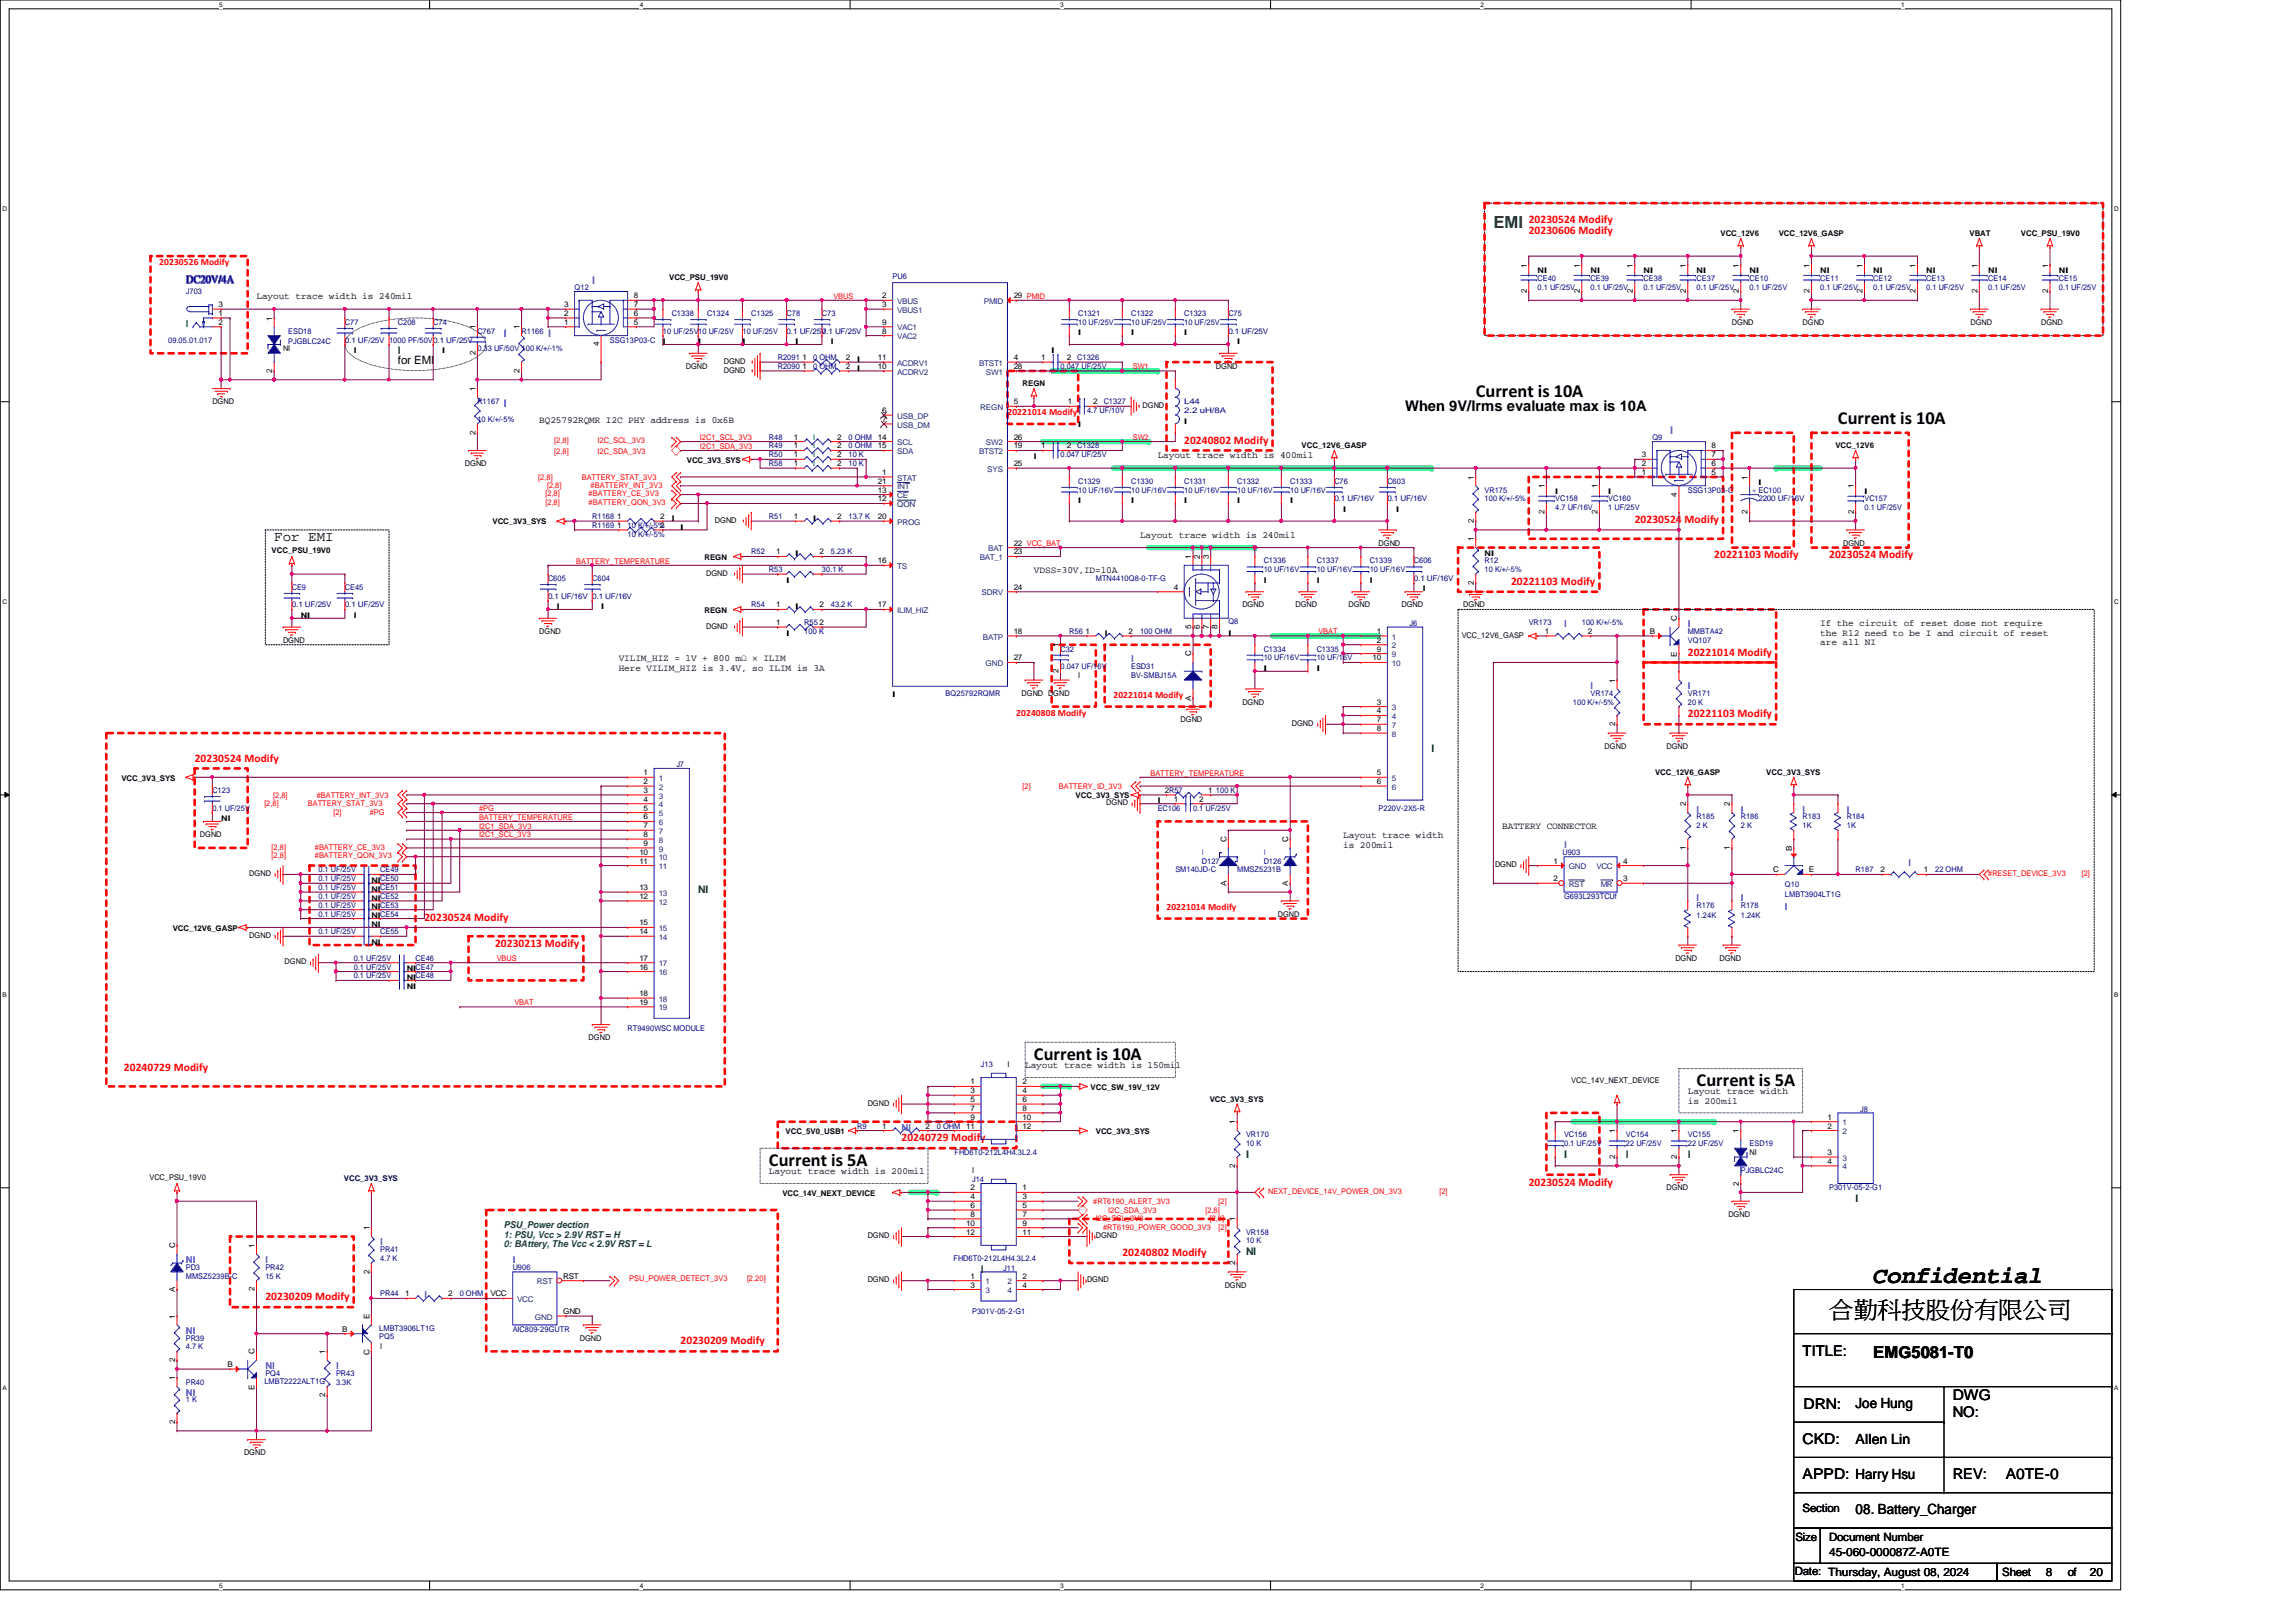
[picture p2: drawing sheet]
<svg xmlns="http://www.w3.org/2000/svg" width="297mm" height="210mm" viewBox="0 0 297 210" stroke-linecap="round" stroke-linejoin="round" font-family="sans-serif">
<defs><g id="words">
<g font-size="3">
<text x="242.4" y="166">Confidential</text>
<text x="236.6" y="170.5">合勤科技股份有限公司</text>
</g>
<g font-size="2.4">
<text x="190.9" y="51.4">Current is 10A</text>
<text x="237.8" y="54.8">Current is 10A</text>
<text x="133.8" y="137.1">Current is 10A</text>
<text x="219.5" y="140.5">Current is 5A</text>
<text x="99.5" y="150.8">Current is 5A</text>
</g>
<text font-size="2.2" fill="#008000" x="193.2" y="29.5">EMI</text>
<text font-size="2.2" x="242.4" y="175.8">EMG5081-T0</text>
<g font-size="1.9">
<text x="181.8" y="53.2">When 9V/Irms evaluate max is 10A</text>
<text x="233.2" y="175.4">TITLE:</text>
<text x="233.3" y="182.3">DRN:</text>
<text x="252.6" y="181.1">DWG</text>
<text x="252.6" y="183.4">NO:</text>
<text x="233.2" y="191.4">APPD: Harry Hsu</text>
<text x="233.2" y="186.9">CKD:</text>
<text x="252.6" y="191.4">REV:</text>
<text x="259.5" y="191.4">A0TE-0</text>
</g>
<g font-size="1.8">
<text x="35.5" y="70">For EMI</text>
<text x="240.1" y="182.2">Joe Hung</text>
<text x="240.1" y="186.8">Allen Lin</text>
<text x="240.1" y="196">08. Battery_Charger</text>
</g>
<g font-size="1.5" fill="#f00">
<text x="197.8" y="28.8">20230524 Modify</text>
<text x="197.8" y="30.3">20230606 Modify</text>
<text x="153.2" y="57.4">20240802 Modify</text>
<text x="211.5" y="67.7">20230524 Modify</text>
<text x="195.5" y="75.7">20221103 Modify</text>
<text x="221.8" y="72.3">20221103 Modify</text>
<text x="236.6" y="72.3">20230524 Modify</text>
<text x="218.4" y="84.8">20221014 Modify</text>
<text x="218.4" y="92.8">20221103 Modify</text>
<text x="25.2" y="98.6">20230524 Modify</text>
<text x="54.9" y="119.1">20230524 Modify</text>
<text x="64" y="122.6">20230213 Modify</text>
<text x="16" y="138.6">20240729 Modify</text>
<text x="116.6" y="147.7">20240729 Modify</text>
<text x="197.8" y="153.4">20230524 Modify</text>
<text x="145.2" y="162.6">20240802 Modify</text>
<text x="34.3" y="168.3">20230209 Modify</text>
<text x="88" y="174">20230209 Modify</text>
</g>
<g font-size="1.5">
<text x="51.5" y="47.1">for EMI</text>
<text x="233.2" y="195.7">Section</text>
<text x="232.2" y="203.9">Date: Thursday, August 08, 2024</text>
<text x="232.3" y="199.4">Size</text>
<text x="236.6" y="199.4">Document Number</text>
<text x="236.6" y="201.4">45-060-000087Z-A0TE</text>
<text x="259" y="204">Sheet</text>
<text x="264.7" y="204">8</text>
<text x="267.5" y="204">of</text>
<text x="270.4" y="204">20</text>
</g>
<text font-size="1.4" fill="#00f" x="24.1" y="36.5">DC20V/4A</text>
<g font-size="1.4" fill="#8000ff">
<text x="76.6" y="36.7">I</text>
<text x="65.2" y="43.6">I</text>
<text x="70.9" y="43.6">I</text>
<text x="65.2" y="52.7">I</text>
<text x="216.1" y="56.1">I</text>
</g>
<g font-size="1.4" fill="#008000">
<text x="51.5" y="45.8">I</text>
<text x="185.2" y="97.3">I</text>
<text x="90.3" y="115.6">NI</text>
<text x="161.2" y="149.9">I</text>
<text x="202.3" y="149.9">I</text>
<text x="210.4" y="149.9">I</text>
<text x="218.4" y="149.9">I</text>
<text x="240.1" y="155.6">I</text>
<text x="126.9" y="164.7">I</text>
<text x="161.2" y="162.4">NI</text>
</g>
<g font-size="1.2" fill="#f00">
<text x="20.6" y="34.3">20230526 Modify</text>
<text x="130.3" y="53.8">20221014 Modify</text>
<text x="131.5" y="92.6">20240808 Modify</text>
<text x="144.1" y="90.3">20221014 Modify</text>
<text x="150.9" y="117.8">20221014 Modify</text>
</g>
<g font-size="1.2">
<text x="33.2" y="38.7">Layout trace width is 240mil</text>
<text x="69.8" y="54.7">BQ25792RQMR I2C PHY address is 0x6B</text>
<text x="149.8" y="59.3">Layout trace width is 400mil</text>
<text x="147.5" y="69.6">Layout trace width is 240mil</text>
<text x="133.8" y="74.2">VDSS=30V,ID=10A</text>
<text x="235.5" y="81">If the circuit of reset dose not require</text>
<text x="235.5" y="82.3">the R12 need to be I and circuit of reset</text>
<text x="235.5" y="83.5">are all NI</text>
<text x="80" y="86.8">Here VILIM_HIZ is 3.4V, so ILIM is 3A</text>
<text x="80" y="85.6">VILIM_HIZ = 1V + 800 mΩ × ILIM</text>
<text x="194.3" y="107.3">BATTERY CONNECTOR</text>
<text x="173.8" y="108.5">Layout trace width</text>
<text x="173.8" y="109.7">is 200mil</text>
<text x="132.6" y="138.2">Layout trace width is 150mil</text>
<text x="218.4" y="141.6">Layout trace width</text>
<text x="218.4" y="142.8">is 200mil</text>
<text x="99.5" y="151.9">Layout trace width is 200mil</text>
</g>
<g font-size="1.2" fill="#008000">
<text x="24" y="42.3">I</text>
<text x="65.2" y="158.9">PSU_Power dection</text>
<text x="65.2" y="160.1">1: PSU, Vcc &gt; 2.9V RST = H</text>
<text x="65.2" y="161.4">0: BAttery, The Vcc &lt; 2.9V RST = L</text>
</g>
<g font-size="1.2" fill="#8000ff">
<text x="202.3" y="81.2">I</text>
<text x="218.4" y="81.2">I</text>
<text x="146.3" y="85.7">I</text>
<text x="205.8" y="89.2">I</text>
<text x="218.4" y="89.2">I</text>
<text x="219.5" y="105.2">I</text>
<text x="225.2" y="105.2">I</text>
<text x="233.2" y="105.2">I</text>
<text x="238.9" y="105.2">I</text>
<text x="202.3" y="109.7">I</text>
<text x="246.9" y="112">I</text>
<text x="219.5" y="116.6">I</text>
<text x="225.2" y="116.6">I</text>
<text x="230.9" y="117.7">I</text>
<text x="116.6" y="146.3">NI</text>
<text x="49.2" y="161.2">I</text>
<text x="24" y="163.4">NI</text>
<text x="34.3" y="163.4">I</text>
<text x="66.3" y="163.4">I</text>
<text x="24" y="172.6">NI</text>
<text x="54.9" y="168">I</text>
<text x="34.3" y="177.2">NI</text>
<text x="43.5" y="177.2">I</text>
<text x="24" y="180.6">NI</text>
</g>
<g font-size="1">
<text x="197.5" y="34.6" transform="rotate(-90 197.5 34.6)">1</text>
<text x="198.9" y="35.4">NI</text>
<text x="204.4" y="34.6" transform="rotate(-90 204.4 34.6)">1</text>
<text x="205.8" y="35.4">NI</text>
<text x="211.2" y="34.6" transform="rotate(-90 211.2 34.6)">1</text>
<text x="212.6" y="35.4">NI</text>
<text x="218.1" y="34.6" transform="rotate(-90 218.1 34.6)">1</text>
<text x="219.5" y="35.4">NI</text>
<text x="222.6" y="30.5">VCC_12V6</text>
<text x="225" y="34.6" transform="rotate(-90 225 34.6)">1</text>
<text x="226.4" y="35.4">NI</text>
<text x="230.1" y="30.6">VCC_12V6_GASP</text>
<text x="234.1" y="34.6" transform="rotate(-90 234.1 34.6)">1</text>
<text x="235.5" y="35.4">NI</text>
<text x="241" y="34.6" transform="rotate(-90 241 34.6)">1</text>
<text x="242.4" y="35.4">NI</text>
<text x="247.8" y="34.6" transform="rotate(-90 247.8 34.6)">1</text>
<text x="249.2" y="35.4">NI</text>
<text x="254.8" y="30.6">VBAT</text>
<text x="255.8" y="34.6" transform="rotate(-90 255.8 34.6)">1</text>
<text x="257.2" y="35.4">NI</text>
<text x="261.4" y="30.5">VCC_PSU_19V0</text>
<text x="265" y="34.6" transform="rotate(-90 265 34.6)">1</text>
<text x="266.4" y="35.4">NI</text>
<text x="28.3" y="39.8">3</text>
<text x="28.3" y="40.9">1</text>
<text x="35.2" y="41.5" transform="rotate(-90 35.2 41.5)">1</text>
<text x="73" y="40.9">2</text>
<text x="73" y="39.8">3</text>
<text x="82" y="40.9">6</text>
<text x="82" y="38.6">8</text>
<text x="82" y="39.8">7</text>
<text x="86.6" y="36.2">VCC_PSU_19V0</text>
<text x="114.1" y="39.8">3</text>
<text x="114.1" y="38.6">2</text>
<text x="131.1" y="38.6">29 PMID</text>
<text x="197.5" y="38" transform="rotate(-90 197.5 38)">2</text>
<text x="204.4" y="38" transform="rotate(-90 204.4 38)">2</text>
<text x="211.2" y="38" transform="rotate(-90 211.2 38)">2</text>
<text x="218.1" y="38" transform="rotate(-90 218.1 38)">2</text>
<text x="225" y="38" transform="rotate(-90 225 38)">2</text>
<text x="234.1" y="38" transform="rotate(-90 234.1 38)">2</text>
<text x="241" y="38" transform="rotate(-90 241 38)">2</text>
<text x="247.8" y="38" transform="rotate(-90 247.8 38)">2</text>
<text x="255.8" y="38" transform="rotate(-90 255.8 38)">2</text>
<text x="265" y="38" transform="rotate(-90 265 38)">2</text>
<text x="28.3" y="42">2</text>
<text x="36.6" y="45.5">NI</text>
<text x="45.8" y="45.7">I</text>
<text x="57.2" y="45.7">I</text>
<text x="61.5" y="46" transform="rotate(-90 61.5 46)">2</text>
<text x="61.5" y="42.6" transform="rotate(-90 61.5 42.6)">1</text>
<text x="67.2" y="42.6" transform="rotate(-90 67.2 42.6)">1</text>
<text x="73" y="42">1</text>
<text x="77.5" y="44.8" transform="rotate(-90 77.5 44.8)">4</text>
<text x="82" y="42">5</text>
<text x="85.8" y="44.5">I</text>
<text x="88.7" y="47.8">DGND</text>
<text x="90.3" y="44.5">I</text>
<text x="93.6" y="47.1">DGND</text>
<text x="96.1" y="44.5">I</text>
<text x="102.9" y="44.5">I</text>
<text x="103.8" y="46.6">1</text>
<text x="103.8" y="47.8">1</text>
<text x="107.5" y="44.5">I</text>
<text x="109.4" y="46.6">2</text>
<text x="109.4" y="47.8">2</text>
<text x="110.9" y="46.8">I</text>
<text x="110.9" y="48">I</text>
<text x="113.6" y="46.6">11</text>
<text x="113.6" y="47.8">10</text>
<text x="114.1" y="42">9</text>
<text x="114.1" y="43.2">8</text>
<text x="131.1" y="46.6">4</text>
<text x="131.1" y="47.8">28</text>
<text x="134.7" y="46.6">1</text>
<text x="136.1" y="45.7">I</text>
<text x="138" y="46.6">2</text>
<text x="139.5" y="43.4">I</text>
<text x="146.3" y="43.4">I</text>
<text x="153.2" y="43.4">I</text>
<text x="157.3" y="47.8">DGND</text>
<text x="160.1" y="44.5">I</text>
<text x="224.1" y="42">DGND</text>
<text x="233.2" y="42">DGND</text>
<text x="254.9" y="42">DGND</text>
<text x="264.1" y="42">DGND</text>
<text x="27.5" y="52.3">DGND</text>
<text x="35.2" y="48.3" transform="rotate(-90 35.2 48.3)">2</text>
<text x="61.5" y="50.6" transform="rotate(-90 61.5 50.6)">1</text>
<text x="67.2" y="48.3" transform="rotate(-90 67.2 48.3)">2</text>
<text x="93.6" y="48.2">DGND</text>
<text x="114.1" y="53.5">6</text>
<text x="131.1" y="52.3">5</text>
<text x="132.3" y="50">REGN</text>
<text x="138.1" y="52.3">1</text>
<text x="141.4" y="52.3">2</text>
<text x="147.8" y="52.8">DGND</text>
<text x="61.5" y="56.3" transform="rotate(-90 61.5 56.3)">2</text>
<text x="88.9" y="59.9">VCC_3V3_SYS</text>
<text x="102.7" y="58">1</text>
<text x="102.7" y="56.9">1</text>
<text x="102.7" y="59.2">1</text>
<text x="108.3" y="58">2</text>
<text x="108.3" y="56.9">2</text>
<text x="108.3" y="59.2">2</text>
<text x="113.6" y="56.9">14</text>
<text x="113.6" y="58">15</text>
<text x="114.1" y="54.6">7</text>
<text x="131.1" y="58">19</text>
<text x="131.1" y="56.9">26</text>
<text x="133.8" y="59.4">I</text>
<text x="134.7" y="58">1</text>
<text x="138" y="58">2</text>
<text x="139.5" y="55.3">I</text>
<text x="153.2" y="54.8">I</text>
<text x="168.4" y="58">VCC_12V6_GASP</text>
<text x="212.4" y="59.2">3</text>
<text x="221.4" y="58">8</text>
<text x="221.4" y="59.2">7</text>
<text x="237.4" y="57.9">VCC_12V6</text>
<text x="60.2" y="60.3">DGND</text>
<text x="102.7" y="60.3">1</text>
<text x="108.3" y="60.3">2</text>
<text x="113.6" y="62.6">21</text>
<text x="113.6" y="63.8">13</text>
<text x="113.6" y="64.9">12</text>
<text x="114.1" y="61.5">1</text>
<text x="131.1" y="60.3">25</text>
<text x="139.5" y="65.1">I</text>
<text x="146.3" y="65.1">I</text>
<text x="153.2" y="65.1">I</text>
<text x="160.1" y="65.1">I</text>
<text x="166.9" y="65.1">I</text>
<text x="190.7" y="62.1" transform="rotate(-90 190.7 62.1)">1</text>
<text x="199.8" y="63.2" transform="rotate(-90 199.8 63.2)">1</text>
<text x="201.2" y="64">I</text>
<text x="206.7" y="63.2" transform="rotate(-90 206.7 63.2)">1</text>
<text x="208.1" y="64">I</text>
<text x="212.4" y="61.5">1</text>
<text x="212.4" y="60.3">2</text>
<text x="217" y="64.3" transform="rotate(-90 217 64.3)">4</text>
<text x="221.4" y="61.5">5</text>
<text x="221.4" y="60.3">6</text>
<text x="226.1" y="62.1" transform="rotate(-90 226.1 62.1)">1</text>
<text x="227.5" y="62.8">I</text>
<text x="239.8" y="63.2" transform="rotate(-90 239.8 63.2)">1</text>
<text x="241.2" y="64">I</text>
<text x="35.1" y="71.6">VCC_PSU_19V0</text>
<text x="63.7" y="67.9">VCC_3V3_SYS</text>
<text x="79.8" y="68.3">1</text>
<text x="79.8" y="67.2">1</text>
<text x="85.4" y="68.3">2</text>
<text x="85.4" y="67.2">2</text>
<text x="86.9" y="67.4">I</text>
<text x="88" y="68.5">I</text>
<text x="92.5" y="67.6">DGND</text>
<text x="100.4" y="71.8">1</text>
<text x="102.7" y="67.2">1</text>
<text x="102.9" y="72">I</text>
<text x="105.2" y="67.4">I</text>
<text x="106" y="71.8">2</text>
<text x="108.3" y="67.2">2</text>
<text x="113.6" y="67.2">20</text>
<text x="131.1" y="70.6">22 VCC_BAT</text>
<text x="131.1" y="71.8">23</text>
<text x="173.8" y="66.3">I</text>
<text x="178.3" y="70.6">DGND</text>
<text x="180.6" y="66.3">I</text>
<text x="190.7" y="70.1" transform="rotate(-90 190.7 70.1)">1</text>
<text x="190.7" y="67.7" transform="rotate(-90 190.7 67.7)">2</text>
<text x="192.1" y="72">NI</text>
<text x="199.8" y="66.5" transform="rotate(-90 199.8 66.5)">2</text>
<text x="206.7" y="66.5" transform="rotate(-90 206.7 66.5)">2</text>
<text x="226.1" y="66.5" transform="rotate(-90 226.1 66.5)">2</text>
<text x="238.5" y="70.6">DGND</text>
<text x="239.8" y="66.5" transform="rotate(-90 239.8 66.5)">2</text>
<text x="91.1" y="72.4">REGN</text>
<text x="91.4" y="74.5">DGND</text>
<text x="101.8" y="75.4">I</text>
<text x="113.6" y="72.9">16</text>
<text x="131.1" y="76.3">24</text>
<text x="151.8" y="76.3">4</text>
<text x="154.1" y="72.3" transform="rotate(-90 154.1 72.3)">1</text>
<text x="155.2" y="72.3" transform="rotate(-90 155.2 72.3)">2</text>
<text x="156.4" y="72.3" transform="rotate(-90 156.4 72.3)">3</text>
<text x="163.5" y="75.4">I</text>
<text x="170.3" y="75.4">I</text>
<text x="177.2" y="75.4">I</text>
<text x="184.1" y="76.5">I</text>
<text x="190.7" y="75.7" transform="rotate(-90 190.7 75.7)">2</text>
<text x="36.6" y="83.2">DGND</text>
<text x="38.9" y="80">NI</text>
<text x="45.8" y="80">I</text>
<text x="69.8" y="82">DGND</text>
<text x="72" y="78.8">I</text>
<text x="77.8" y="78.8">I</text>
<text x="91.1" y="79.3">REGN</text>
<text x="91.4" y="81.4">DGND</text>
<text x="100.4" y="80.9">1</text>
<text x="100.4" y="78.6">1</text>
<text x="101.8" y="82.3">I</text>
<text x="102.9" y="78.8">I</text>
<text x="106" y="80.9">2</text>
<text x="106" y="78.6">2</text>
<text x="113.6" y="78.6">17</text>
<text x="131.1" y="82">18</text>
<text x="136.9" y="83.8" transform="rotate(-90 136.9 83.8)">1</text>
<text x="140.4" y="82">1</text>
<text x="142.9" y="82.3">I</text>
<text x="146" y="82">2</text>
<text x="154.1" y="81.4" transform="rotate(-90 154.1 81.4)">5</text>
<text x="155.2" y="81.4" transform="rotate(-90 155.2 81.4)">6</text>
<text x="156.4" y="81.4" transform="rotate(-90 156.4 81.4)">7</text>
<text x="157.5" y="81.4" transform="rotate(-90 157.5 81.4)">8</text>
<text x="158.9" y="82.3">I</text>
<text x="160.7" y="78.6">DGND</text>
<text x="167.6" y="78.6">DGND</text>
<text x="174.5" y="78.6">DGND</text>
<text x="178.1" y="82">1</text>
<text x="178.1" y="83.2">2</text>
<text x="181.3" y="78.6">DGND</text>
<text x="189.1" y="82.5">VCC_12V6_GASP</text>
<text x="189.3" y="78.6">DGND</text>
<text x="199.9" y="82">1</text>
<text x="205.4" y="82">2</text>
<text x="213.4" y="82">B</text>
<text x="217" y="80.3" transform="rotate(-90 217 80.3)">C</text>
<text x="131.1" y="85.5">27</text>
<text x="136.9" y="87.1" transform="rotate(-90 136.9 87.1)">2</text>
<text x="139.5" y="87.8">I</text>
<text x="154.1" y="84.9" transform="rotate(-90 154.1 84.9)">C</text>
<text x="163.5" y="86.8">I</text>
<text x="170.3" y="86.8">I</text>
<text x="177.6" y="85.5">10</text>
<text x="178.1" y="84.3">9</text>
<text x="209" y="88.3" transform="rotate(-90 209 88.3)">1</text>
<text x="217" y="85" transform="rotate(-90 217 85)">E</text>
<text x="115.5" y="90.3">I</text>
<text x="132.2" y="90">DGND DGND</text>
<text x="152.7" y="93.5">DGND</text>
<text x="154.1" y="90.7" transform="rotate(-90 154.1 90.7)">A</text>
<text x="160.7" y="91.2">DGND</text>
<text x="167.1" y="93.9">DGND</text>
<text x="178.1" y="91.2">3</text>
<text x="178.1" y="92.3">4</text>
<text x="178.1" y="93.5">7</text>
<text x="178.1" y="94.6">8</text>
<text x="209" y="94" transform="rotate(-90 209 94)">2</text>
<text x="15.7" y="101">VCC_3V3_SYS</text>
<text x="83.3" y="100.3">1</text>
<text x="83.3" y="101.5">2</text>
<text x="178.1" y="101.5">6</text>
<text x="178.1" y="100.3">5</text>
<text x="207.6" y="96.9">DGND</text>
<text x="214.1" y="100.3">VCC_12V6_GASP</text>
<text x="215.6" y="96.9">DGND</text>
<text x="228.5" y="100.3">VCC_3V3_SYS</text>
<text x="28.6" y="106.3">NI</text>
<text x="83.3" y="102.6">3</text>
<text x="83.3" y="103.8">4</text>
<text x="83.3" y="106">6</text>
<text x="83.3" y="107.2">7</text>
<text x="83.3" y="104.9">5</text>
<text x="139.1" y="103.3">VCC_3V3_SYS</text>
<text x="143.1" y="104.2">DGND</text>
<text x="149.8" y="104">I</text>
<text x="150.7" y="102.6">2R57</text>
<text x="151.8" y="103.8">1</text>
<text x="155.1" y="103.8">2</text>
<text x="156.3" y="102.6">1</text>
<text x="218.1" y="104.4" transform="rotate(-90 218.1 104.4)">2</text>
<text x="223.8" y="104.4" transform="rotate(-90 223.8 104.4)">2</text>
<text x="25.9" y="108.3">DGND</text>
<text x="32.3" y="113.4">DGND</text>
<text x="82.7" y="110.6">10</text>
<text x="82.7" y="111.8">11</text>
<text x="83.3" y="109.5">9</text>
<text x="83.3" y="108.3">8</text>
<text x="158.7" y="108.9" transform="rotate(-90 158.7 108.9)">C</text>
<text x="166.7" y="108.9" transform="rotate(-90 166.7 108.9)">C</text>
<text x="193.4" y="112.2">DGND</text>
<text x="201" y="111.8">1</text>
<text x="210" y="111.8">4</text>
<text x="218.1" y="110" transform="rotate(-90 218.1 110)">1</text>
<text x="223.8" y="110" transform="rotate(-90 223.8 110)">1</text>
<text x="229.4" y="112.9">C</text>
<text x="231.8" y="110.1" transform="rotate(-90 231.8 110.1)">B</text>
<text x="234" y="112.9">E</text>
<text x="243.3" y="112.9">2</text>
<text x="248.9" y="112.9">1</text>
<text x="48" y="115.4">NICE51</text>
<text x="48" y="120">NI</text>
<text x="48" y="116.5">NICE52</text>
<text x="48" y="114.3">NICE50</text>
<text x="48" y="118.8">NICE54</text>
<text x="48" y="117.7">NICE53</text>
<text x="82.7" y="115.2">13</text>
<text x="82.7" y="116.3">12</text>
<text x="82.7" y="119.8">15</text>
<text x="158.7" y="114.7" transform="rotate(-90 158.7 114.7)">A</text>
<text x="165.3" y="118.6">DGND</text>
<text x="166.7" y="114.7" transform="rotate(-90 166.7 114.7)">A</text>
<text x="201" y="114">2</text>
<text x="210" y="114">3</text>
<text x="22.3" y="120.4">VCC_12V6_GASP</text>
<text x="32.3" y="121.4">DGND</text>
<text x="36.8" y="124.8">DGND</text>
<text x="48" y="122.3">NI</text>
<text x="52.6" y="125.7">NICE47</text>
<text x="82.7" y="120.9">14</text>
<text x="82.7" y="125.5">16</text>
<text x="82.7" y="124.3">17</text>
<text x="216.7" y="124.3">DGND</text>
<text x="222.5" y="124.3">DGND</text>
<text x="52.6" y="126.8">NICE48</text>
<text x="52.6" y="128">NI</text>
<text x="82.7" y="128.9">18</text>
<text x="82.7" y="130">19</text>
<text x="76.2" y="134.6">DGND</text>
<text x="112.3" y="143.1">DGND</text>
<text x="125.6" y="140.3">1</text>
<text x="125.6" y="141.5">3</text>
<text x="125.6" y="142.6">5</text>
<text x="125.6" y="143.8">7</text>
<text x="130.3" y="138">I</text>
<text x="132.3" y="140.3">2</text>
<text x="132.3" y="141.5">4</text>
<text x="132.3" y="142.6">6</text>
<text x="132.3" y="143.8">8</text>
<text x="141.1" y="141">VCC_SW_19V_12V</text>
<text x="156.5" y="142.6">VCC_3V3_SYS</text>
<text x="203.3" y="140.1">VCC_14V_NEXT_DEVICE</text>
<text x="101.6" y="146.7">VCC_5V0_USB1</text>
<text x="114.1" y="146">1</text>
<text x="119.7" y="146">2</text>
<text x="125" y="146">11</text>
<text x="125.6" y="144.9">9</text>
<text x="132.3" y="144.9">10</text>
<text x="132.3" y="146">12</text>
<text x="141.8" y="146.7">VCC_3V3_SYS</text>
<text x="159.8" y="145.5" transform="rotate(-90 159.8 145.5)">1</text>
<text x="209" y="150" transform="rotate(-90 209 150)">2</text>
<text x="209" y="146.6" transform="rotate(-90 209 146.6)">1</text>
<text x="217" y="150" transform="rotate(-90 217 150)">2</text>
<text x="217" y="146.6" transform="rotate(-90 217 146.6)">1</text>
<text x="225" y="146.6" transform="rotate(-90 225 146.6)">1</text>
<text x="226.4" y="149.5">NI</text>
<text x="236.4" y="144.9">1</text>
<text x="236.4" y="146">2</text>
<text x="236.4" y="149.5">3</text>
<text x="19.3" y="152.7">VCC_PSU_19V0</text>
<text x="101.2" y="154.7">VCC_14V_NEXT_DEVICE</text>
<text x="125.6" y="154.1">2</text>
<text x="125.6" y="155.2">4</text>
<text x="125.8" y="151.8">I</text>
<text x="132.3" y="154.1">1</text>
<text x="132.3" y="155.2">3</text>
<text x="159.8" y="151.1" transform="rotate(-90 159.8 151.1)">2</text>
<text x="215.6" y="154.1">DGND</text>
<text x="225" y="153.4" transform="rotate(-90 225 153.4)">2</text>
<text x="236.4" y="150.6">4</text>
<text x="22.6" y="161.5" transform="rotate(-90 22.6 161.5)">C</text>
<text x="32.9" y="161.5" transform="rotate(-90 32.9 161.5)">1</text>
<text x="47.8" y="159.2" transform="rotate(-90 47.8 159.2)">1</text>
<text x="112.3" y="160.2">DGND</text>
<text x="125" y="158.6">10</text>
<text x="125" y="159.8">12</text>
<text x="125.6" y="156.3">6</text>
<text x="125.6" y="157.5">8</text>
<text x="132.3" y="156.3">5</text>
<text x="132.3" y="157.5">7</text>
<text x="132.3" y="158.6">9</text>
<text x="132.3" y="159.8">11</text>
<text x="141.8" y="160.2">DGND</text>
<text x="159.8" y="158.1" transform="rotate(-90 159.8 158.1)">1</text>
<text x="223.6" y="157.5">DGND</text>
<text x="22.6" y="167.3" transform="rotate(-90 22.6 167.3)">A</text>
<text x="32.9" y="167.1" transform="rotate(-90 32.9 167.1)">2</text>
<text x="47.8" y="164.8" transform="rotate(-90 47.8 164.8)">2</text>
<text x="52.4" y="167.8">1</text>
<text x="58" y="167.8">2</text>
<text x="63.5" y="167.8">VCC</text>
<text x="72.9" y="165.5">RST</text>
<text x="112.3" y="165.9">DGND</text>
<text x="125.6" y="165.5">1</text>
<text x="125.6" y="166.6">3</text>
<text x="132.3" y="165.5">2</text>
<text x="132.3" y="166.6">4</text>
<text x="140.6" y="165.9">DGND</text>
<text x="158.5" y="166.6">DGND</text>
<text x="159.8" y="163.7" transform="rotate(-90 159.8 163.7)">2</text>
<text x="22.6" y="170.6" transform="rotate(-90 22.6 170.6)">1</text>
<text x="44.3" y="172.3">B</text>
<text x="47.8" y="170.6" transform="rotate(-90 47.8 170.6)">E</text>
<text x="72.9" y="170.1">GND</text>
<text x="75" y="173.5">DGND</text>
<text x="22.6" y="178.6" transform="rotate(-90 22.6 178.6)">1</text>
<text x="22.6" y="176.3" transform="rotate(-90 22.6 176.3)">2</text>
<text x="29.4" y="176.9">B</text>
<text x="32.9" y="179.8" transform="rotate(-90 32.9 179.8)">E</text>
<text x="32.9" y="175.2" transform="rotate(-90 32.9 175.2)">C</text>
<text x="42.1" y="175.2" transform="rotate(-90 42.1 175.2)">1</text>
<text x="47.8" y="175.3" transform="rotate(-90 47.8 175.3)">C</text>
<text x="49.2" y="174.6">I</text>
<text x="22.6" y="184.3" transform="rotate(-90 22.6 184.3)">2</text>
<text x="42.1" y="180.8" transform="rotate(-90 42.1 180.8)">2</text>
<text x="31.6" y="188.3">DGND</text>
</g>
<g font-size="1" fill="#000080">
<text x="24" y="38.1">J703</text>
<text x="74.3" y="37.5">Q12</text>
<text x="86.9" y="40.9">C1338</text>
<text x="91.5" y="40.9">C1324</text>
<text x="97.2" y="40.9">C1325</text>
<text x="101.8" y="40.9">C78</text>
<text x="106.3" y="40.9">C73</text>
<text x="115.5" y="36.1">PU6</text>
<text x="139.5" y="40.9">C1321</text>
<text x="146.3" y="40.9">C1322</text>
<text x="153.2" y="40.9">C1323</text>
<text x="158.9" y="40.9">C75</text>
<text x="198.9" y="36.3">CE40</text>
<text x="198.9" y="37.5">0.1 UF/25V</text>
<text x="205.8" y="36.3">CE39</text>
<text x="205.8" y="37.5">0.1 UF/25V</text>
<text x="212.6" y="36.3">CE38</text>
<text x="212.6" y="37.5">0.1 UF/25V</text>
<text x="219.5" y="36.3">CE37</text>
<text x="219.5" y="37.5">0.1 UF/25V</text>
<text x="226.4" y="36.3">CE10</text>
<text x="226.4" y="37.5">0.1 UF/25V</text>
<text x="235.5" y="36.3">CE11</text>
<text x="235.5" y="37.5">0.1 UF/25V</text>
<text x="242.4" y="36.3">CE12</text>
<text x="242.4" y="37.5">0.1 UF/25V</text>
<text x="249.2" y="36.3">CE13</text>
<text x="249.2" y="37.5">0.1 UF/25V</text>
<text x="257.2" y="36.3">CE14</text>
<text x="257.2" y="37.5">0.1 UF/25V</text>
<text x="266.4" y="36.3">CE15</text>
<text x="266.4" y="37.5">0.1 UF/25V</text>
<text x="21.8" y="44.3">09.05.01.017</text>
<text x="37.3" y="43.2">ESD18</text>
<text x="37.3" y="44.5">PJGBLC24C</text>
<text x="44.6" y="42">C77</text>
<text x="44.6" y="44.3">0.1 UF/25V 1000 PF/50V0.1 UF/25V</text>
<text x="51.5" y="42">C208</text>
<text x="56" y="42">C74</text>
<text x="61.8" y="43.2">C767</text>
<text x="61.8" y="45.5">0.33 UF/50V 100 K/+/-1%</text>
<text x="67.5" y="43.2">R1166</text>
<text x="78.9" y="44.3">SSG13P03-C</text>
<text x="85.8" y="43.2">10 UF/25V10 UF/25V</text>
<text x="96.1" y="43.2">10 UF/25V</text>
<text x="100.6" y="46.6">R2091</text>
<text x="100.6" y="47.8">R2090</text>
<text x="101.8" y="43.2">0.1 UF/25V</text>
<text x="105.2" y="46.6">0 OHM</text>
<text x="105.2" y="47.8">0 OHM</text>
<text x="106.3" y="43.2">0.1 UF/25V</text>
<text x="137.2" y="47.8">0.047 UF/25V</text>
<text x="139.4" y="46.6">C1326</text>
<text x="139.5" y="42">10 UF/25V</text>
<text x="146.3" y="42">10 UF/25V</text>
<text x="153.2" y="42">10 UF/25V</text>
<text x="158.9" y="43.2">0.1 UF/25V</text>
<text x="61.8" y="52.3">R1167</text>
<text x="140.6" y="53.5">4.7 UF/10V</text>
<text x="142.8" y="52.3">C1327</text>
<text x="153.2" y="52.3">L44</text>
<text x="153.2" y="53.5">2.2 uH/8A</text>
<text x="61.8" y="54.6">10 K/+/-5%</text>
<text x="99.5" y="58">R49</text>
<text x="99.5" y="56.9">R48</text>
<text x="99.5" y="59.2">R50</text>
<text x="109.8" y="58">0 OHM</text>
<text x="109.8" y="56.9">0 OHM</text>
<text x="109.8" y="59.2">10 K</text>
<text x="137.2" y="59.2">0.047 UF/25V</text>
<text x="139.4" y="58">C1328</text>
<text x="213.8" y="56.9">Q9</text>
<text x="99.5" y="60.3">R58</text>
<text x="109.8" y="60.3">10 K</text>
<text x="139.5" y="62.6">C1329</text>
<text x="139.5" y="63.8">10 UF/16V</text>
<text x="146.3" y="62.6">C1330</text>
<text x="146.3" y="63.8">10 UF/16V</text>
<text x="153.2" y="62.6">C1331</text>
<text x="153.2" y="63.8">10 UF/16V</text>
<text x="160.1" y="62.6">C1332</text>
<text x="160.1" y="63.8">10 UF/16V</text>
<text x="166.9" y="62.6">C1333</text>
<text x="166.9" y="63.8">10 UF/16V</text>
<text x="172.6" y="62.6">C76</text>
<text x="172.6" y="64.9">0.1 UF/16V</text>
<text x="179.5" y="62.6">C603</text>
<text x="179.5" y="64.9">0.1 UF/16V</text>
<text x="192.1" y="63.8">VR175</text>
<text x="192.1" y="64.9">100 K/+/-5%</text>
<text x="201.2" y="64.9">VC158</text>
<text x="208.1" y="64.9">VC160</text>
<text x="218.4" y="63.8">SSG13P03-C</text>
<text x="227.5" y="64.9">2200 UF/16V</text>
<text x="241.2" y="64.9">VC157</text>
<text x="76.6" y="68.3">R1169</text>
<text x="76.6" y="67.2">R1168</text>
<text x="81.2" y="69.5">10 K/+/-5%</text>
<text x="81.2" y="68.3">10 K/+/-5%</text>
<text x="97.2" y="71.8">R52</text>
<text x="99.5" y="67.2">R51</text>
<text x="107.5" y="71.8">5.23 K</text>
<text x="109.8" y="67.2">13.7 K</text>
<text x="201.2" y="66">4.7 UF/16V</text>
<text x="208.1" y="66">1 UF/25V</text>
<text x="241.2" y="66">0.1 UF/25V</text>
<text x="37.8" y="76.3">CE9</text>
<text x="44.6" y="76.3">CE45</text>
<text x="70.9" y="75.2">C605</text>
<text x="70.9" y="77.5">0.1 UF/16V 0.1 UF/16V</text>
<text x="76.6" y="75.2">C604</text>
<text x="99.5" y="74">R53</text>
<text x="106.3" y="74">30.1 K</text>
<text x="141.8" y="75.2">MTN4410Q8-0-TF-G</text>
<text x="163.5" y="72.9">C1336</text>
<text x="163.5" y="74">10 UF/16V</text>
<text x="170.3" y="72.9">C1337</text>
<text x="170.3" y="74">10 UF/16V</text>
<text x="177.2" y="72.9">C1339</text>
<text x="177.2" y="74">10 UF/16V</text>
<text x="182.9" y="72.9">C606</text>
<text x="182.9" y="75.2">0.1 UF/16V</text>
<text x="192.1" y="72.9">R12</text>
<text x="192.1" y="74">10 K/+/-5%</text>
<text x="37.8" y="78.6">0.1 UF/25V</text>
<text x="44.6" y="78.6">0.1 UF/25V</text>
<text x="97.2" y="78.6">R54</text>
<text x="104.1" y="80.9">R55</text>
<text x="104.1" y="82">100 K</text>
<text x="107.5" y="78.6">43.2 K</text>
<text x="138.3" y="82">R56</text>
<text x="147.5" y="82">100 OHM</text>
<text x="158.9" y="80.7">Q8</text>
<text x="182.4" y="81">J6</text>
<text x="197.8" y="80.9">VR173</text>
<text x="204.6" y="80.9">100 K/+/-5%</text>
<text x="218.4" y="83.2">VQ107</text>
<text x="218.4" y="82">MMBTA42</text>
<text x="137.2" y="84.3">C32</text>
<text x="137.2" y="86.6">0.047 UF/16V</text>
<text x="146.3" y="86.6">ESD31</text>
<text x="146.3" y="87.8">BV-SMBJ15A</text>
<text x="163.5" y="84.3">C1334</text>
<text x="163.5" y="85.5">10 UF/16V</text>
<text x="170.3" y="84.3">C1335</text>
<text x="170.3" y="85.5">10 UF/16V</text>
<text x="122.3" y="90">BQ25792RQMR</text>
<text x="203.5" y="91.2">100 K/+/-5%</text>
<text x="205.8" y="90">VR174</text>
<text x="218.4" y="90">VR171</text>
<text x="218.4" y="91.2">20 K</text>
<text x="87.5" y="99.3">J7</text>
<text x="27.5" y="102.6">C123</text>
<text x="27.5" y="104.9">0.1 UF/25V</text>
<text x="149.8" y="104.9">EC106</text>
<text x="154.3" y="104.9">0.1 UF/25V</text>
<text x="157.3" y="102.6">100 K</text>
<text x="178.3" y="104.9">P220V-2X5-R</text>
<text x="219.5" y="106">R185</text>
<text x="219.5" y="107.2">2 K</text>
<text x="225.2" y="106">R186</text>
<text x="225.2" y="107.2">2 K</text>
<text x="233.2" y="106">R183</text>
<text x="233.2" y="107.2">1K</text>
<text x="238.9" y="106">R184</text>
<text x="238.9" y="107.2">1K</text>
<text x="41.2" y="112.9">0.1 UF/25V</text>
<text x="49.2" y="112.9">CE49</text>
<text x="152.1" y="112.9">SM140JD-C</text>
<text x="155.5" y="111.8">D127</text>
<text x="160.1" y="112.9">MMSZ5231B</text>
<text x="163.5" y="111.8">D126</text>
<text x="202.1" y="110.6">U903</text>
<text x="240.1" y="112.9">R187</text>
<text x="250.4" y="112.9">22 OHM</text>
<text x="41.2" y="114">0.1 UF/25V</text>
<text x="41.2" y="118.6">0.1 UF/25V</text>
<text x="41.2" y="115.2">0.1 UF/25V</text>
<text x="41.2" y="117.5">0.1 UF/25V</text>
<text x="41.2" y="116.3">0.1 UF/25V</text>
<text x="202.3" y="116.3">G693L293TCUf</text>
<text x="219.5" y="117.5">R176</text>
<text x="219.5" y="118.8">1.24K</text>
<text x="225.2" y="117.5">R178</text>
<text x="225.2" y="118.8">1.24K</text>
<text x="230.9" y="114.7">Q10</text>
<text x="230.9" y="116.1">LMBT3904LT1G</text>
<text x="41.2" y="120.9">0.1 UF/25V</text>
<text x="45.8" y="125.5">0.1 UF/25V</text>
<text x="45.8" y="124.3">0.1 UF/25V</text>
<text x="49.2" y="120.9">CE55</text>
<text x="53.8" y="124.3">CE46</text>
<text x="45.8" y="126.6">0.1 UF/25V</text>
<text x="81.2" y="133.5">RT9490WSC MODULE</text>
<text x="126.9" y="138">J13</text>
<text x="240.7" y="143.9">J8</text>
<text x="110.9" y="146">R9</text>
<text x="121.2" y="146">0 OHM</text>
<text x="123.5" y="149.5">FHD6T0-212L4H4.3L2.4</text>
<text x="161.2" y="147.2">VR170</text>
<text x="161.2" y="148.3">10 K</text>
<text x="202.3" y="147.2">VC156</text>
<text x="202.3" y="148.3">0.1 UF/25V</text>
<text x="210.4" y="147.2">VC154</text>
<text x="210.4" y="148.3">22 UF/25V</text>
<text x="218.4" y="147.2">VC155</text>
<text x="218.4" y="148.3">22 UF/25V</text>
<text x="226.4" y="148.3">ESD19</text>
<text x="125.8" y="152.9">J14</text>
<text x="225.2" y="151.8">PJGBLC24C</text>
<text x="236.6" y="154.1">P301V-05-2-G1</text>
<text x="161.2" y="159.8">VR158</text>
<text x="161.2" y="160.9">10 K</text>
<text x="24" y="164.3">PD3</text>
<text x="24" y="165.5">MMSZ5239B-C</text>
<text x="34.3" y="164.3">PR42</text>
<text x="34.3" y="165.5">15 K</text>
<text x="49.2" y="162.1">PR41</text>
<text x="49.2" y="163.2">4.7 K</text>
<text x="49.2" y="167.8">PR44</text>
<text x="59.5" y="167.8">0 OHM</text>
<text x="66.3" y="164.3">U906</text>
<text x="123.4" y="163.2">FHD6T0-212L4H4.3L2.4</text>
<text x="129.8" y="164.5">J11</text>
<text x="24" y="173.5">PR39</text>
<text x="49.1" y="173.3">PQ5</text>
<text x="49.1" y="172.2">LMBT3906LT1G</text>
<text x="66.3" y="172.3">AIC809-29GUTR</text>
<text x="125.8" y="170.1">P301V-05-2-G1</text>
<text x="24" y="179.2">PR40</text>
<text x="24" y="174.6">4.7 K</text>
<text x="34.2" y="179.1">LMBT2222ALT1G</text>
<text x="34.3" y="178.1">PQ4</text>
<text x="43.5" y="178.1">PR43</text>
<text x="43.5" y="179.2">3.3K</text>
<text x="24" y="181.5">1 K</text>
</g>
<g font-size="1" fill="#f00">
<text x="107.8" y="38.7">VBUS</text>
<text x="146.6" y="47.8">SW1</text>
<text x="71.7" y="57.4">[2,8]</text>
<text x="71.7" y="58.7">[2,8]</text>
<text x="77.3" y="57.4">I2C_SCL_3V3</text>
<text x="77.3" y="58.7">I2C_SDA_3V3</text>
<text x="90.5" y="58.1">I2C1_SDA_3V3</text>
<text x="90.5" y="56.9">I2C1_SCL_3V3</text>
<text x="146.6" y="56.9">SW2</text>
<text x="69.6" y="62.1">[2,8]</text>
<text x="70.6" y="64.2">[2,8]</text>
<text x="70.6" y="65.4">[2,8]</text>
<text x="70.8" y="63.2">[2,8]</text>
<text x="75.3" y="62.1">BATTERY_STAT_3V3</text>
<text x="76.2" y="64.2">#BATTERY_CE_3V3</text>
<text x="76.2" y="65.4">#BATTERY_QON_3V3</text>
<text x="76.4" y="63.2">#BATTERY_INT_3V3</text>
<text x="74.5" y="72.9">BATTERY_TEMPERATURE</text>
<text x="170.6" y="82.1">VBAT</text>
<text x="148.8" y="100.4">BATTERY_TEMPERATURE</text>
<text x="34.2" y="104.4">[2,8]</text>
<text x="35.3" y="103.2">[2,8]</text>
<text x="39.8" y="104.4">BATTERY_STAT_3V3</text>
<text x="41" y="103.2">#BATTERY_INT_3V3</text>
<text x="43.1" y="105.5">[2]</text>
<text x="47.8" y="105.5">#PG</text>
<text x="62" y="104.9">#PG</text>
<text x="62" y="106.1">BATTERY_TEMPERATURE</text>
<text x="62" y="107.2">I2C1_SDA_3V3</text>
<text x="132.3" y="102.1">[2]</text>
<text x="137" y="102.1">BATTERY_ID_3V3</text>
<text x="35.1" y="109.9">[2,8]</text>
<text x="35.1" y="111.1">[2,8]</text>
<text x="40.7" y="109.9">#BATTERY_CE_3V3</text>
<text x="40.7" y="111.1">#BATTERY_QON_3V3</text>
<text x="62" y="108.4">I2C1_SCL_3V3</text>
<text x="257.2" y="113.4">#RESET_DEVICE_3V3</text>
<text x="269.3" y="113.4">[2]</text>
<text x="64.3" y="124.4">VBUS</text>
<text x="66.5" y="130.1">VBAT</text>
<text x="141.4" y="155.8">#RT6190_ALERT_3V3</text>
<text x="157.6" y="155.8">[2]</text>
<text x="164.1" y="154.5">NEXT_DEVICE_14V_POWER_ON_3V3</text>
<text x="186.2" y="154.5">[2]</text>
<text x="141.8" y="157.9">I2C_SCL_3V3</text>
<text x="142.7" y="159.2">#RT6190_POWER_GOOD_3V3</text>
<text x="143.4" y="157">I2C_SDA_3V3</text>
<text x="156" y="157">[2,8]</text>
<text x="156.5" y="157.9">[2,8]</text>
<text x="157.6" y="159.2">[2]</text>
<text x="81.4" y="165.8">PSU_POWER_DETECT_3V3</text>
<text x="96.6" y="165.8">[2,20]</text>
</g>
<g font-size="1" fill="#004080">
<text x="116.1" y="40.5">VBUS1</text>
<text x="116.1" y="39.3">VBUS</text>
<text x="127.3" y="39.3">PMID</text>
<text x="116.1" y="42.8">VAC1</text>
<text x="116.1" y="43.9">VAC2</text>
<text x="116.1" y="47.3">ACDRV1</text>
<text x="126.7" y="47.3">BTST1</text>
<text x="116.1" y="48.5">ACDRV2</text>
<text x="126.8" y="53">REGN</text>
<text x="127.5" y="48.5">SW1</text>
<text x="116.1" y="54.2">USB_DP</text>
<text x="116.1" y="55.3">USB_DM</text>
<text x="116.1" y="57.6">SCL</text>
<text x="116.1" y="58.8">SDA</text>
<text x="126.7" y="58.8">BTST2</text>
<text x="127.5" y="57.6">SW2</text>
<text x="116.1" y="62.2">STAT</text>
<text x="116.1" y="63.3">INT</text>
<text x="116.1" y="64.5">CE</text>
<text x="116.1" y="65.6">QON</text>
<text x="127.7" y="61">SYS</text>
<text x="116.1" y="67.9">PROG</text>
<text x="127.8" y="71.3">BAT</text>
<text x="116.1" y="73.6">TS</text>
<text x="126.7" y="72.5">BAT_1</text>
<text x="127" y="77">SDRV</text>
<text x="116.1" y="79.3">ILIM_HIZ</text>
<text x="127.2" y="82.8">BATP</text>
<text x="180.1" y="82.8">1</text>
<text x="180.1" y="83.9">2</text>
<text x="127.5" y="86.2">GND</text>
<text x="180.1" y="85">9</text>
<text x="180.1" y="86.2">10</text>
<text x="180.1" y="91.9">3</text>
<text x="180.1" y="93">4</text>
<text x="180.1" y="94.2">7</text>
<text x="180.1" y="95.3">8</text>
<text x="85.2" y="101">1</text>
<text x="180.1" y="101">5</text>
<text x="85.2" y="102.2">2</text>
<text x="85.2" y="103.3">3</text>
<text x="85.2" y="104.5">4</text>
<text x="85.2" y="106.8">6</text>
<text x="85.2" y="107.9">7</text>
<text x="85.2" y="105.6">5</text>
<text x="180.1" y="102.2">6</text>
<text x="85.2" y="110.2">9</text>
<text x="85.2" y="109.1">8</text>
<text x="85.2" y="111.3">10</text>
<text x="85.2" y="112.5">11</text>
<text x="202.9" y="112.5">GND</text>
<text x="206.5" y="112.5">VCC</text>
<text x="85.2" y="115.9">13</text>
<text x="85.2" y="117.1">12</text>
<text x="202.9" y="114.8">RST</text>
<text x="207.1" y="114.8">MR</text>
<text x="85.2" y="121.6">14</text>
<text x="85.2" y="120.5">15</text>
<text x="85.2" y="125.1">17</text>
<text x="85.2" y="126.2">16</text>
<text x="85.2" y="129.6">18</text>
<text x="85.2" y="130.8">19</text>
<text x="238.4" y="145.6">1</text>
<text x="238.4" y="146.8">2</text>
<text x="238.4" y="150.2">3</text>
<text x="238.4" y="151.3">4</text>
<text x="69.5" y="166.2">RST</text>
<text x="127.5" y="166.2">1</text>
<text x="127.5" y="167.3">3</text>
<text x="130.3" y="166.2">2</text>
<text x="130.3" y="167.3">4</text>
<text x="66.9" y="168.5">VCC</text>
<text x="69.2" y="170.8">GND</text>
</g>
<g font-size="1" fill="#008000">
<text x="105.2" y="58">I</text>
<text x="105.2" y="56.9">I</text>
<text x="105.2" y="59.2">I</text>
<text x="105.2" y="60.3">I</text>
</g>
<text font-size="1" fill="#00f" x="226.7" y="63.8">+ EC100</text>
<g font-size="1" fill="#8000ff">
<text x="155.5" y="110.6">I</text>
<text x="163.5" y="110.6">I</text>
</g>
<text font-size="1" fill="#000040" x="44.5" y="152.9">VCC_3V3_SYS</text>
<g font-size=".8">
<text x="28.4" y=".9">5</text>
<text x="82.8" y=".9">4</text>
<text x="137.2" y=".9">3</text>
<text x="191.6" y=".9">2</text>
<text x="246" y=".9">1</text>
<text x=".3" y="27.3">D</text>
<text x="273.5" y="27.3">D</text>
<text x=".3" y="78.1">C</text>
<text x="273.5" y="78.1">C</text>
<text x=".3" y="129">B</text>
<text x="273.5" y="129">B</text>
<text x=".3" y="179.9">A</text>
<text x="273.5" y="179.9">A</text>
<text x="28.4" y="205.5">5</text>
<text x="82.8" y="205.5">4</text>
<text x="137.2" y="205.5">3</text>
<text x="191.6" y="205.5">2</text>
<text x="246" y="205.5">1</text>
</g>
</g></defs>
<path d="M0 0h274.4v205.7h-274.4zM1.2 1.1h272v203.5h-272z" fill="none" stroke="#000" stroke-width=".13"/>
<g fill="#fff">
<path d="M28.4 .1h.4v1h-.4z"/>
<path d="M28.4 204.7h.4v1h-.4z"/>
</g>
<path d="M55.6 0v1.1M55.6 204.6v1.1" fill="none" stroke="#000" stroke-width=".13"/>
<g fill="#fff">
<path d="M82.8 .1h.4v1h-.4z"/>
<path d="M82.8 204.7h.4v1h-.4z"/>
</g>
<path d="M110 0v1.1M110 204.6v1.1" fill="none" stroke="#000" stroke-width=".13"/>
<g fill="#fff">
<path d="M137.2 .1h.4v1h-.4z"/>
<path d="M137.2 204.7h.4v1h-.4z"/>
</g>
<path d="M164.4 0v1.1M164.4 204.6v1.1" fill="none" stroke="#000" stroke-width=".13"/>
<g fill="#fff">
<path d="M191.6 .1h.4v1h-.4z"/>
<path d="M191.6 204.7h.4v1h-.4z"/>
</g>
<path d="M218.8 0v1.1M218.8 204.6v1.1" fill="none" stroke="#000" stroke-width=".13"/>
<g fill="#fff">
<path d="M246 .1h.4v1h-.4z"/>
<path d="M246 204.7h.4v1h-.4z"/>
<path d="M.3 26.5h.6v1h-.6z"/>
<path d="M273.5 26.5h.6v1h-.6z"/>
<path d="M.3 77.4h.6v.9h-.6z"/>
<path d="M273.5 77.4h.6v.9h-.6z"/>
</g>
<path d="M0 52h1.2M273.2 52h1.2" fill="none" stroke="#000" stroke-width=".13"/>
<g fill="#fff">
<path d="M.3 128.3h.6v.9h-.6z"/>
<path d="M273.5 128.3h.6v.9h-.6z"/>
</g>
<path d="M0 102.9h1.2M.6 102.5l.6 .4-.6 .3zM273.2 102.9l.6-.4v.7zM273.2 102.9h1.2" fill="none" stroke="#000" stroke-width=".13"/>
<path d="M.6 102.5l.6 .4-.6 .3zM273.2 102.9l.6-.4v.7z" fill="#000"/>
<g fill="#fff">
<path d="M.3 179.1h.6v.9h-.6z"/>
<path d="M273.5 179.1h.6v.9h-.6z"/>
</g>
<path d="M45 43.6a8.5 8.5 0 0 1 4.9-2.1 21.4 21.4 0 0 1 10.7 .8 3.8 3.8 0 0 1 2.2 1.7 1.65 1.65 0 0 1-.8 2 11.8 11.8 0 0 1-5.6 1.8 20 20 0 0 1-9.6-1 3.8 3.8 0 0 1-2.1-1.8l-.1-.5 .1-.5zM0 153.7h1.2M273.2 153.7h1.2" fill="none" stroke="#000" stroke-width=".13"/>
<path d="M142.9 83.4h13.7v8h-13.7z" fill="none" stroke="#f00" stroke-width=".34" stroke-dasharray=".7 .7"/>
<path d="M144.1 60.6h41.1" fill="none" stroke="#00ff80" stroke-width=".68"/>
<circle cx="185.2" cy="60.6" r=".34" fill="#00ff80"/>
<path d="M148.6 70.9h13.7" fill="none" stroke="#00ff80" stroke-width=".68"/>
<circle cx="162.3" cy="70.9" r=".34" fill="#00ff80"/>
<path d="M134.9 57.1h13.7" fill="none" stroke="#00ff80" stroke-width=".68"/>
<circle cx="148.6" cy="57.1" r=".34" fill="#00ff80"/>
<path d="M136.1 48h13.7" fill="none" stroke="#00ff80" stroke-width=".68"/>
<circle cx="149.8" cy="48" r=".34" fill="#00ff80"/>
<path d="M229.8 60.6h5.7" fill="none" stroke="#00ff80" stroke-width=".68"/>
<circle cx="229.8" cy="60.6" r=".34" fill="#00ff80"/>
<path d="M34.3 68.6h16v14.8h-16z" fill="none" stroke="#000" stroke-width=".13" stroke-dasharray=".2 .2"/>
<path d="M164.6 82.3h13.7" fill="none" stroke="#00ff80" stroke-width=".68"/>
<circle cx="178.3" cy="82.3" r=".34" fill="#00ff80"/>
<path d="M192.1 26.3h80v17.1h-80z" fill="none" stroke="#000" stroke-width=".13" stroke-dasharray=".2 .2"/>
<path d="M130.3 48h9.2v6.9h-9.2zM212.6 78.9h17.2v6.8h-17.2zM149.8 106.3h19.4v12.6h-19.4z" fill="none" stroke="#f00" stroke-width=".34" stroke-dasharray=".7 .7"/>
<path d="M203.5 145.2h18.3" fill="none" stroke="#00ff80" stroke-width=".68"/>
<circle cx="221.8" cy="145.2" r=".34" fill="#00ff80"/>
<path d="M217.2 138.3h16v5.7h-16z" fill="none" stroke="#000" stroke-width=".13"/>
<path d="M224.1 56h8v14.9h-8zM188.6 70.9h18.3v5.7h-18.3zM197.8 61.7h25.1v8h-25.1zM212.6 85.7h17.2v8h-17.2z" fill="none" stroke="#f00" stroke-width=".34" stroke-dasharray=".7 .7"/>
<path d="M188.6 78.9h82.3v46.8h-82.3z" fill="none" stroke="#000" stroke-width=".13" stroke-dasharray=".2 .2"/>
<path d="M134.9 140.6h3.4" fill="none" stroke="#00ff80" stroke-width=".68"/>
<circle cx="138.3" cy="140.6" r=".34" fill="#00ff80"/>
<path d="M100.6 145.2h30.9v3.4h-30.9z" fill="none" stroke="#f00" stroke-width=".34" stroke-dasharray=".7 .7"/>
<path d="M132.6 134.9h19.5v4.5h-19.5z" fill="none" stroke="#000" stroke-width=".13"/>
<path d="M117.8 154.3h3.4" fill="none" stroke="#00ff80" stroke-width=".68"/>
<circle cx="121.2" cy="154.3" r=".34" fill="#00ff80"/>
<path d="M98.3 148.6h21.8v4.6h-21.8z" fill="none" stroke="#000" stroke-width=".13"/>
<g fill="none" stroke="#f00" stroke-width=".34" stroke-dasharray=".7 .7">
<path d="M19.5 33.1h12.5v12.6h-12.5zM192.1 26.3h80v17.1h-80zM150.9 46.9h13.7v11.4h-13.7zM234.4 56h12.5v14.9h-12.5zM13.8 94.9h80v45.7h-80zM25.2 99.4h6.8v10.3h-6.8zM136.1 83.4h5.7v8h-5.7zM40 112h13.8v10.3h-13.8zM60.6 121.2h14.9v5.7h-14.9zM62.9 156.6h37.7v18.3h-37.7zM138.3 157.7h20.6v5.7h-20.6zM200.1 144h6.8v8h-6.8z"/>
<path d="M29.8 160h16v9.2h-16z"/>
</g>
<path d="M85.8 38.9h.1M85.8 38.9h4.5M56 40h.1M56 40h5.8M156.6 70.9h.1M156.6 70.9v1.1" fill="none" stroke="#800040" stroke-width=".13"/>
<path d="M55.9 39.8h.3v.3l-.2 .1-.1-.1z" fill-rule="evenodd" fill="#f0f"/>
<path d="M55.9 39.8h.3v.3l-.2 .1-.1-.1z" fill="none" stroke="#f0f" stroke-width=".13"/>
<path d="M61.8 49.1h.1M61.8 49.1h5.7" fill="none" stroke="#800040" stroke-width=".13"/>
<path d="M61.6 49h.3v.2l-.2 .1-.1-.1z" fill-rule="evenodd" fill="#f0f"/>
<path d="M61.6 49h.3v.2l-.2 .1-.1-.1z" fill="none" stroke="#f0f" stroke-width=".13"/>
<path d="M162.3 70.9h.1M162.3 70.9v1.1M169.2 70.9h.1M169.2 70.9v1.1M218.4 102.9h.1M218.4 112h.1M218.4 102.9v1.1M218.4 112v4.6" fill="none" stroke="#800040" stroke-width=".13"/>
<path d="M218.2 111.9h.3v.2l-.2 .1-.1-.1z" fill-rule="evenodd" fill="#f0f"/>
<path d="M218.2 111.9h.3v.2l-.2 .1-.1-.1z" fill="none" stroke="#f0f" stroke-width=".13"/>
<path d="M212.6 112h.1M212.6 112h5.8" fill="none" stroke="#800040" stroke-width=".13"/>
<path d="M218.2 111.9h.3v.2l-.2 .1-.1-.1z" fill-rule="evenodd" fill="#f0f"/>
<path d="M218.2 111.9h.3v.2l-.2 .1-.1-.1z" fill="none" stroke="#f0f" stroke-width=".13"/>
<path d="M218.4 109.7h.1M218.4 102.9h.1M218.4 109.7v2.3M218.4 102.9h5.7" fill="none" stroke="#800040" stroke-width=".13"/>
<path d="M218.2 102.7h.3v.3h-.2h-.1z" fill-rule="evenodd" fill="#f0f"/>
<path d="M218.2 102.7h.3v.3h-.2h-.1z" fill="none" stroke="#f0f" stroke-width=".13"/>
<path d="M212.6 114.3h.1M212.6 114.3h11.5M218.4 101.7h.1M218.4 101.7v1.2M224.1 102.9h.1M224.1 102.9v1.1" fill="none" stroke="#800040" stroke-width=".13"/>
<path d="M223.9 114.1h.3v.3l-.2 .1-.1-.1z" fill-rule="evenodd" fill="#f0f"/>
<path d="M223.9 114.1h.3v.3l-.2 .1-.1-.1z" fill="none" stroke="#f0f" stroke-width=".13"/>
<path d="M224.1 113.2h.1M224.1 113.2v1.1" fill="none" stroke="#800040" stroke-width=".13"/>
<path d="M223.9 113h.3v.3h-.2h-.1z" fill-rule="evenodd" fill="#f0f"/>
<path d="M223.9 113h.3v.3h-.2h-.1z" fill="none" stroke="#f0f" stroke-width=".13"/>
<g fill="none" stroke="#800040" stroke-width=".13">
<path d="M193.2 114.3h.1M193.2 114.3h5.7M197.8 112h.1M197.8 112h1.1M224.1 114.3h.1M224.1 113.2h.1M224.1 114.3v2.3M224.1 113.2h5.7M232.1 108.6h.1M232.1 108.6v1.1M237.8 108.6h.1M237.8 108.6v4.6"/>
<path d="M218.4 121.2h.1M218.4 121.2v1.1M224.1 121.2h.1M224.1 121.2v1.1"/>
</g>
<path d="M237.6 113h.3v.3h-.2h-.1z" fill-rule="evenodd" fill="#f0f"/>
<path d="M237.6 113h.3v.3h-.2h-.1z" fill="none" stroke="#f0f" stroke-width=".13"/>
<path d="M232.1 102.9h.1M232.1 102.9v1.1M232.1 102.9h5.7" fill="none" stroke="#800040" stroke-width=".13"/>
<path d="M231.9 102.7h.3v.3h-.2h-.1z" fill-rule="evenodd" fill="#f0f"/>
<path d="M231.9 102.7h.3v.3h-.2h-.1z" fill="none" stroke="#f0f" stroke-width=".13"/>
<path d="M44.6 49.1h.1M44.6 49.1h5.7M232.1 101.7h.1M232.1 101.7v1.2M234.4 113.2h.1M234.4 113.2h9.1M237.8 102.9h.1M237.8 113.2h.1M237.8 102.9v1.1M249.2 113.2h.1M249.2 113.2h6.9" fill="none" stroke="#800040" stroke-width=".13"/>
<path d="M44.5 49h.2v.2l-.1 .1-.1-.1z" fill-rule="evenodd" fill="#f0f"/>
<path d="M44.5 49h.2v.2l-.1 .1-.1-.1z" fill="none" stroke="#f0f" stroke-width=".13"/>
<path d="M145.2 44.6h.1M145.2 44.6h6.9" fill="none" stroke="#800040" stroke-width=".13"/>
<path d="M145 44.4h.3v.3h-.1h-.2z" fill-rule="evenodd" fill="#f0f"/>
<path d="M145 44.4h.3v.3h-.1h-.2z" fill="none" stroke="#f0f" stroke-width=".13"/>
<path d="M44.6 40h.1M44.6 40h5.7" fill="none" stroke="#800040" stroke-width=".13"/>
<path d="M44.5 39.8h.2v.3l-.1 .1-.1-.1z" fill-rule="evenodd" fill="#f0f"/>
<path d="M44.5 39.8h.2v.3l-.1 .1-.1-.1z" fill="none" stroke="#f0f" stroke-width=".13"/>
<path d="M98.3 59.4h4.6M102.9 59.4h.1M206.9 60.6h.1M206.9 60.6h4.6" fill="none" stroke="#800040" stroke-width=".13"/>
<path d="M206.8 60.4h.2v.3h-.1h-.1z" fill-rule="evenodd" fill="#f0f"/>
<path d="M206.8 60.4h.2v.3h-.1h-.1z" fill="none" stroke="#f0f" stroke-width=".13"/>
<path d="M211.5 59.4h.1M211.5 59.4v1.2M222.9 58.3h.1M222.9 58.3v1.1M155.5 70.9h.1M155.5 70.9h1.1M172.6 67.4h.1M172.6 67.4h6.9" fill="none" stroke="#800040" stroke-width=".13"/>
<path d="M179.3 67.3h.3v.2l-.2 .1-.1-.1z" fill-rule="evenodd" fill="#f0f"/>
<path d="M179.3 67.3h.3v.2l-.2 .1-.1-.1z" fill="none" stroke="#f0f" stroke-width=".13"/>
<path d="M172.5 67.3h.2v.2l-.1 .1-.1-.1z" fill-rule="evenodd" fill="#f0f"/>
<path d="M172.5 67.3h.2v.2l-.1 .1-.1-.1z" fill="none" stroke="#f0f" stroke-width=".13"/>
<path d="M145.2 67.4h.1M145.2 67.4h6.9" fill="none" stroke="#800040" stroke-width=".13"/>
<path d="M145 67.3h.3v.2l-.1 .1-.2-.1z" fill-rule="evenodd" fill="#f0f"/>
<path d="M145 67.3h.3v.2l-.1 .1-.2-.1z" fill="none" stroke="#f0f" stroke-width=".13"/>
<path d="M28.6 42.3h.1M28.6 42.3v6.8M138.3 67.4h.1M138.3 67.4h6.9M156.6 81.2h.1M156.6 81.2v1.1" fill="none" stroke="#800040" stroke-width=".13"/>
<path d="M156.5 82.1h.2v.3l-.1 .1-.1-.1z" fill-rule="evenodd" fill="#f0f"/>
<path d="M156.5 82.1h.2v.3l-.1 .1-.1-.1z" fill="none" stroke="#f0f" stroke-width=".13"/>
<path d="M85.8 44.6h.1M85.8 44.6h4.5M131.5 48h.1M131.5 48h13.7M131.5 76.6h.1M131.5 76.6h18.3" fill="none" stroke="#800040" stroke-width=".13"/>
<path d="M90.2 44.4h.2v.3h-.1h-.1z" fill-rule="evenodd" fill="#f0f"/>
<path d="M90.2 44.4h.2v.3h-.1h-.1z" fill="none" stroke="#f0f" stroke-width=".13"/>
<path d="M85.8 38.9h.1M85.8 38.9v1.1M85.8 43.4h.1M85.8 43.4v1.2" fill="none" stroke="#800040" stroke-width=".13"/>
<path d="M85.6 38.7h.3v.3h-.2h-.1z" fill-rule="evenodd" fill="#f0f"/>
<path d="M85.6 38.7h.3v.3h-.2h-.1z" fill="none" stroke="#f0f" stroke-width=".13"/>
<path d="M84.6 38.9h.1M84.6 38.9h1.2" fill="none" stroke="#800040" stroke-width=".13"/>
<path d="M84.5 38.7h.2v.3h-.1h-.1z" fill-rule="evenodd" fill="#f0f"/>
<path d="M84.5 38.7h.2v.3h-.1h-.1z" fill="none" stroke="#f0f" stroke-width=".13"/>
<path d="M35.5 40h.1M35.5 49.1h.1M35.5 40h9.1M44.6 40h.1M44.6 44.6h.1M44.6 40v1.1M44.6 44.6v4.5h-9.1" fill="none" stroke="#800040" stroke-width=".13"/>
<path d="M35.3 49h.3v.2l-.2 .1-.1-.1z" fill-rule="evenodd" fill="#f0f"/>
<path d="M35.3 49h.3v.2l-.2 .1-.1-.1z" fill="none" stroke="#f0f" stroke-width=".13"/>
<path d="M70.9 73.2h.1M70.9 77.7h.1M70.9 78.9h.1M70.9 73.2v1.1M70.9 77.7v1.2M70.9 73.2h5.7M76.6 73.2h.1M76.6 77.7h.1M76.6 73.2v1.1M76.6 77.7v1.2h-5.7M137.2 82.3h.1M137.2 82.3h3.4" fill="none" stroke="#800040" stroke-width=".13"/>
<path d="M137 82.1h.3v.3l-.1 .1-.2-.1z" fill-rule="evenodd" fill="#f0f"/>
<path d="M137 82.1h.3v.3l-.1 .1-.2-.1z" fill="none" stroke="#f0f" stroke-width=".13"/>
<path d="M70.9 78.9h.1M70.9 78.9v1.1" fill="none" stroke="#800040" stroke-width=".13"/>
<path d="M70.7 78.7h.3v.3h-.1h-.2z" fill-rule="evenodd" fill="#f0f"/>
<path d="M70.7 78.7h.3v.3h-.1h-.2z" fill="none" stroke="#f0f" stroke-width=".13"/>
<path d="M146.3 82.3h.1M146.3 82.3h8M147.5 102.9h.1M147.5 102.9h3.4M160.1 101.7h.1M160.1 101.7h16M160.1 101.7v1.2M166.9 100.6h.1M166.9 100.6h9.2" fill="none" stroke="#800040" stroke-width=".13"/>
<path d="M159.9 101.6h.3v.2l-.2 .1-.1-.1z" fill-rule="evenodd" fill="#f0f"/>
<path d="M159.9 101.6h.3v.2l-.2 .1-.1-.1z" fill="none" stroke="#f0f" stroke-width=".13"/>
<path d="M173.8 93.7h.1M173.8 92.6h.1M173.8 93.7h2.3M173.8 92.6v1.1M147.5 101.7h.1M147.5 101.7h12.6M156.6 102.9h.1M156.6 102.9h3.5" fill="none" stroke="#800040" stroke-width=".13"/>
<path d="M173.6 92.4h.3v.3l-.2 .1-.1-.1z" fill-rule="evenodd" fill="#f0f"/>
<path d="M173.6 92.4h.3v.3l-.2 .1-.1-.1z" fill="none" stroke="#f0f" stroke-width=".13"/>
<path d="M173.8 93.7h.1M173.8 93.7v1.2" fill="none" stroke="#800040" stroke-width=".13"/>
<path d="M173.6 93.6h.3v.2l-.2 .1-.1-.1z" fill-rule="evenodd" fill="#f0f"/>
<path d="M173.6 93.6h.3v.2l-.2 .1-.1-.1z" fill="none" stroke="#f0f" stroke-width=".13"/>
<path d="M85.8 68.6h.1M91.5 65.2h.1M91.5 65.2v3.4h-5.7M171.5 93.7h.1M171.5 93.7h2.3M173.8 94.9h.1M173.8 94.9h2.3" fill="none" stroke="#800040" stroke-width=".13"/>
<path d="M91.3 65h.3v.2l-.2 .1-.1-.1z" fill-rule="evenodd" fill="#f0f"/>
<path d="M91.3 65h.3v.2l-.2 .1-.1-.1z" fill="none" stroke="#f0f" stroke-width=".13"/>
<path d="M74.3 68.6h.1M74.3 67.4h.1M74.3 68.6h5.7M74.3 67.4v1.2M88 65.2h.1M88 65.2h3.5M173.8 92.6h.1M173.8 91.4h.1M173.8 92.6h2.3M173.8 91.4v1.2M173.8 91.4h2.3" fill="none" stroke="#800040" stroke-width=".13"/>
<path d="M74.2 67.3h.2v.2l-.1 .1-.1-.1z" fill-rule="evenodd" fill="#f0f"/>
<path d="M74.2 67.3h.2v.2l-.1 .1-.1-.1z" fill="none" stroke="#f0f" stroke-width=".13"/>
<path d="M73.2 67.4h.1M73.2 67.4h1.1M206.9 68.6h.1M206.9 68.6h10.3M205.8 82.3h.1M205.8 82.3h3.4M209.2 93.7h.1M209.2 93.7v1.2M217.2 94.9h.1M217.2 86.9h.1M217.2 84.6v2.3M217.2 92.6v2.3" fill="none" stroke="#800040" stroke-width=".13"/>
<path d="M217 68.4h.3v.3h-.1h-.2z" fill-rule="evenodd" fill="#f0f"/>
<path d="M217 68.4h.3v.3h-.1h-.2z" fill="none" stroke="#f0f" stroke-width=".13"/>
<path d="M206.8 68.4h.2v.3h-.1h-.1z" fill-rule="evenodd" fill="#f0f"/>
<path d="M206.8 68.4h.2v.3h-.1h-.1z" fill="none" stroke="#f0f" stroke-width=".13"/>
<path d="M190.9 67.4h.1M190.9 67.4v1.2M200.1 60.6h.1M200.1 60.6v2.3" fill="none" stroke="#800040" stroke-width=".13"/>
<path d="M199.9 60.4h.3v.3h-.2h-.1z" fill-rule="evenodd" fill="#f0f"/>
<path d="M199.9 60.4h.3v.3h-.2h-.1z" fill="none" stroke="#f0f" stroke-width=".13"/>
<path d="M190.9 60.6h.1M190.9 60.6v1.1M200.1 66.3h.1M200.1 66.3v2.3M211.5 60.6h.1M211.5 60.6h1.1" fill="none" stroke="#800040" stroke-width=".13"/>
<path d="M211.3 60.4h.3v.3h-.1h-.2z" fill-rule="evenodd" fill="#f0f"/>
<path d="M211.3 60.4h.3v.3h-.1h-.2z" fill="none" stroke="#f0f" stroke-width=".13"/>
<path d="M190.9 68.6h.1M190.9 68.6h9.2" fill="none" stroke="#800040" stroke-width=".13"/>
<path d="M190.8 68.4h.2v.3h-.1h-.1z" fill-rule="evenodd" fill="#f0f"/>
<path d="M190.8 68.4h.2v.3h-.1h-.1z" fill="none" stroke="#f0f" stroke-width=".13"/>
<path d="M240.1 60.6h.1M240.1 60.6v2.3M198.9 82.3h.1M198.9 82.3h1.2M209.2 85.7h.1M209.2 82.3v3.4" fill="none" stroke="#800040" stroke-width=".13"/>
<path d="M209 82.1h.3v.3l-.1 .1-.2-.1z" fill-rule="evenodd" fill="#f0f"/>
<path d="M209 82.1h.3v.3l-.1 .1-.2-.1z" fill="none" stroke="#f0f" stroke-width=".13"/>
<path d="M90.3 44.6h.1M90.3 44.6h5.8M74.3 67.4h.1M74.3 67.4h5.7M155.5 82.3h.1M155.5 82.3h1.1M209.2 82.3h.1M209.2 82.3h4.6" fill="none" stroke="#800040" stroke-width=".13"/>
<path d="M90.2 44.4h.2v.3h-.1h-.1z" fill-rule="evenodd" fill="#f0f"/>
<path d="M90.2 44.4h.2v.3h-.1h-.1z" fill="none" stroke="#f0f" stroke-width=".13"/>
<path d="M154.3 82.3h.1M154.3 82.3v2.3" fill="none" stroke="#800040" stroke-width=".13"/>
<path d="M154.2 82.1h.3v.3l-.2 .1-.1-.1z" fill-rule="evenodd" fill="#f0f"/>
<path d="M154.2 82.1h.3v.3l-.2 .1-.1-.1z" fill="none" stroke="#f0f" stroke-width=".13"/>
<path d="M90.3 37.7h.1M90.3 37.7v1.2" fill="none" stroke="#800040" stroke-width=".13"/>
<path d="M90.2 38.7h.2v.3h-.1h-.1z" fill-rule="evenodd" fill="#f0f"/>
<path d="M90.2 38.7h.2v.3h-.1h-.1z" fill="none" stroke="#f0f" stroke-width=".13"/>
<path d="M85.8 67.4h4.5M88 64h.1M88 64h2.3M90.3 67.4h.1M90.3 64h.1M90.3 64v3.4M179.5 60.6h.1M179.5 60.6v1.1M154.3 90.3h.1M154.3 90.3v1.1" fill="none" stroke="#800040" stroke-width=".13"/>
<path d="M90.2 63.8h.2v.3l-.1 .1-.1-.1z" fill-rule="evenodd" fill="#f0f"/>
<path d="M90.2 63.8h.2v.3l-.1 .1-.1-.1z" fill="none" stroke="#f0f" stroke-width=".13"/>
<path d="M172.6 60.6h.1M172.6 60.6v1.1M172.6 60.6h6.9M179.5 67.4h.1M179.5 65.2h.1M179.5 65.2v3.4" fill="none" stroke="#800040" stroke-width=".13"/>
<path d="M179.3 60.4h.3v.3h-.2h-.1z" fill-rule="evenodd" fill="#f0f"/>
<path d="M179.3 60.4h.3v.3h-.2h-.1z" fill="none" stroke="#f0f" stroke-width=".13"/>
<path d="M172.5 60.4h.2v.3h-.1h-.1z" fill-rule="evenodd" fill="#f0f"/>
<path d="M172.5 60.4h.2v.3h-.1h-.1z" fill="none" stroke="#f0f" stroke-width=".13"/>
<path d="M158.9 60.6h.1M158.9 60.6h6.9" fill="none" stroke="#800040" stroke-width=".13"/>
<path d="M158.8 60.4h.2v.3h-.1h-.1z" fill-rule="evenodd" fill="#f0f"/>
<path d="M158.8 60.4h.2v.3h-.1h-.1z" fill="none" stroke="#f0f" stroke-width=".13"/>
<path d="M50.3 40h.1M50.3 40v1.1M50.3 40h5.7M56 40h.1M56 40v1.1" fill="none" stroke="#800040" stroke-width=".13"/>
<path d="M50.2 39.8h.2v.3l-.1 .1-.1-.1z" fill-rule="evenodd" fill="#f0f"/>
<path d="M50.2 39.8h.2v.3l-.1 .1-.1-.1z" fill="none" stroke="#f0f" stroke-width=".13"/>
<path d="M50.3 49.1h.1M56 44.6h.1M56 44.6v4.5h-5.7M221.8 59.4h.1M221.8 59.4h1.1M221.8 61.7h.1M221.8 61.7h1.1" fill="none" stroke="#800040" stroke-width=".13"/>
<path d="M222.8 59.3h.2v.2l-.1 .1-.1-.1z" fill-rule="evenodd" fill="#f0f"/>
<path d="M222.8 59.3h.2v.2l-.1 .1-.1-.1z" fill="none" stroke="#f0f" stroke-width=".13"/>
<g fill="none" stroke="#800040" stroke-width=".13">
<path d="M101.8 38.9h.1M101.8 38.9v1.1M152.1 38.9h.1M152.1 38.9h6.8M152.1 38.9v1.1M158.9 38.9h.1M158.9 38.9v1.1M158.9 43.4h.1M158.9 43.4v1.2M211.5 59.4h.1M211.5 59.4h1.1M221.8 58.3h.1"/>
<path d="M221.8 58.3h1.1M222.9 59.4h.1M222.9 59.4v2.3M211.5 61.7h.1M211.5 61.7h1.1M221.8 60.6h.1M221.8 60.6h1.1M222.9 60.6h.1"/>
</g>
<path d="M101.6 38.7h.3v.3h-.2h-.1z" fill-rule="evenodd" fill="#f0f"/>
<path d="M101.6 38.7h.3v.3h-.2h-.1z" fill="none" stroke="#f0f" stroke-width=".13"/>
<path d="M96.1 38.9h.1M96.1 38.9h5.7" fill="none" stroke="#800040" stroke-width=".13"/>
<path d="M95.9 38.7h.3v.3h-.2h-.1z" fill-rule="evenodd" fill="#f0f"/>
<path d="M95.9 38.7h.3v.3h-.2h-.1z" fill="none" stroke="#f0f" stroke-width=".13"/>
<path d="M152.1 43.4h.1M152.1 44.6h.1M152.1 43.4v1.2M152.1 44.6h6.8" fill="none" stroke="#800040" stroke-width=".13"/>
<path d="M158.8 44.4h.2v.3h-.1h-.1z" fill-rule="evenodd" fill="#f0f"/>
<path d="M158.8 44.4h.2v.3h-.1h-.1z" fill="none" stroke="#f0f" stroke-width=".13"/>
<path d="M151.9 44.4h.3v.3h-.2h-.1z" fill-rule="evenodd" fill="#f0f"/>
<path d="M151.9 44.4h.3v.3h-.2h-.1z" fill="none" stroke="#f0f" stroke-width=".13"/>
<path d="M145.2 38.9h.1M145.2 38.9h6.9" fill="none" stroke="#800040" stroke-width=".13"/>
<path d="M151.9 38.7h.3v.3h-.2h-.1z" fill-rule="evenodd" fill="#f0f"/>
<path d="M151.9 38.7h.3v.3h-.2h-.1z" fill="none" stroke="#f0f" stroke-width=".13"/>
<path d="M145 38.7h.3v.3h-.1h-.2z" fill-rule="evenodd" fill="#f0f"/>
<path d="M145 38.7h.3v.3h-.1h-.2z" fill="none" stroke="#f0f" stroke-width=".13"/>
<path d="M138.3 38.9h.1M138.3 38.9h6.9M145.2 38.9h.1M145.2 38.9v1.1M145.2 43.4h.1M145.2 43.4v1.2M158.9 44.6h.1M158.9 44.6v1.1M211.5 60.6h.1M211.5 60.6v1.1" fill="none" stroke="#800040" stroke-width=".13"/>
<path d="M145 38.7h.3v.3h-.1h-.2z" fill-rule="evenodd" fill="#f0f"/>
<path d="M145 38.7h.3v.3h-.1h-.2z" fill="none" stroke="#f0f" stroke-width=".13"/>
<path d="M138.3 38.9h.1M138.3 38.9v1.1M96.1 44.6h.1M101.8 43.4h.1M101.8 43.4v1.2h-5.7M138.3 43.4h.1M138.3 43.4v1.2" fill="none" stroke="#800040" stroke-width=".13"/>
<path d="M95.9 44.4h.3v.3h-.2h-.1z" fill-rule="evenodd" fill="#f0f"/>
<path d="M95.9 44.4h.3v.3h-.2h-.1z" fill="none" stroke="#f0f" stroke-width=".13"/>
<path d="M138.3 44.6h.1M138.3 44.6h6.9M152.1 48h.1M152.1 56h.1M152.1 48v1.1M152.1 56v1.1M217.2 66.3h.1M217.2 66.3v2.3M173.8 84.6h.1M173.8 84.6h2.3" fill="none" stroke="#800040" stroke-width=".13"/>
<path d="M173.6 84.4h.3v.3l-.2 .1-.1-.1z" fill-rule="evenodd" fill="#f0f"/>
<path d="M173.6 84.4h.3v.3l-.2 .1-.1-.1z" fill="none" stroke="#f0f" stroke-width=".13"/>
<path d="M112.1 38.9h.1M112.1 38.9h2.2M173.8 83.4h.1M173.8 83.4v1.2" fill="none" stroke="#800040" stroke-width=".13"/>
<path d="M111.9 38.7h.3v.3h-.2h-.1z" fill-rule="evenodd" fill="#f0f"/>
<path d="M111.9 38.7h.3v.3h-.2h-.1z" fill="none" stroke="#f0f" stroke-width=".13"/>
<path d="M106.3 38.9h.1M106.3 38.9v1.1" fill="none" stroke="#800040" stroke-width=".13"/>
<path d="M106.2 38.7h.2v.3h-.1h-.1z" fill-rule="evenodd" fill="#f0f"/>
<path d="M106.2 38.7h.2v.3h-.1h-.1z" fill="none" stroke="#f0f" stroke-width=".13"/>
<path d="M96.1 38.9h.1M96.1 38.9v1.1M101.8 44.6h.1M106.3 43.4h.1M106.3 43.4v1.2h-4.5M173.8 85.7h.1M173.8 84.6h.1M173.8 85.7h2.3M173.8 84.6v1.1" fill="none" stroke="#800040" stroke-width=".13"/>
<path d="M101.6 44.4h.3v.3h-.2h-.1z" fill-rule="evenodd" fill="#f0f"/>
<path d="M101.6 44.4h.3v.3h-.2h-.1z" fill="none" stroke="#f0f" stroke-width=".13"/>
<path d="M90.3 38.9h.1M90.3 38.9h5.8M96.1 43.4h.1M96.1 43.4v1.2" fill="none" stroke="#800040" stroke-width=".13"/>
<path d="M95.9 38.7h.3v.3h-.2h-.1z" fill-rule="evenodd" fill="#f0f"/>
<path d="M95.9 38.7h.3v.3h-.2h-.1z" fill="none" stroke="#f0f" stroke-width=".13"/>
<path d="M90.2 38.7h.2v.3h-.1h-.1z" fill-rule="evenodd" fill="#f0f"/>
<path d="M90.2 38.7h.2v.3h-.1h-.1z" fill="none" stroke="#f0f" stroke-width=".13"/>
<path d="M90.3 38.9h.1M90.3 38.9v1.1M90.3 43.4h.1M90.3 43.4v1.2M131.5 46.9h.1M131.5 46.9h3.4M138.3 46.9h.1M138.3 46.9h6.9M145.2 46.9h.1M145.2 46.9v1.1M240.1 67.4h.1M240.1 67.4v1.2" fill="none" stroke="#800040" stroke-width=".13"/>
<path d="M239.9 67.3h.3v.2l-.2 .1-.1-.1z" fill-rule="evenodd" fill="#f0f"/>
<path d="M239.9 67.3h.3v.2l-.2 .1-.1-.1z" fill="none" stroke="#f0f" stroke-width=".13"/>
<path d="M112.1 40h.1M112.1 40h2.2" fill="none" stroke="#800040" stroke-width=".13"/>
<path d="M111.9 39.8h.3v.3l-.2 .1-.1-.1z" fill-rule="evenodd" fill="#f0f"/>
<path d="M111.9 39.8h.3v.3l-.2 .1-.1-.1z" fill="none" stroke="#f0f" stroke-width=".13"/>
<path d="M112.1 40h.1M112.1 42.3h.1M112.1 40v2.3M112.1 42.3h2.2M131.5 58.3h.1M131.5 57.1h.1M131.5 58.3h3.4M131.5 57.1h13.7M138.3 58.3h.1M145.2 57.1h.1M145.2 57.1v1.2h-6.9" fill="none" stroke="#800040" stroke-width=".13"/>
<path d="M111.9 42.1h.3v.3l-.2 .1-.1-.1z" fill-rule="evenodd" fill="#f0f"/>
<path d="M111.9 42.1h.3v.3l-.2 .1-.1-.1z" fill="none" stroke="#f0f" stroke-width=".13"/>
<g fill="none" stroke="#800040" stroke-width=".13">
<path d="M112.1 38.9h.1M112.1 38.9v1.1M88 58.3h.1M88 57.1h.1M88 58.3h14.9M88 57.1h14.9M90.3 44.6h.1M90.3 44.6v1.1M98.3 46.9h.1M98.3 48h.1M98.3 46.9h5.8M98.3 48h5.8"/>
<path d="M108.6 57.1h.1M108.6 58.3h.1M108.6 58.3h5.7M108.6 57.1h5.7M109.8 46.9h4.5M109.8 48h4.5M112.1 43.4h.1M112.1 42.3h.1M112.1 43.4h2.2M112.1 42.3v1.1M114.3 46.9h.1M114.3 48h.1"/>
<path d="M141.8 52.6h4.5M146.3 52.6h.1M145.2 60.6h.1M145.2 60.6h6.9M152.1 60.6h.1M152.1 65.2h.1M152.1 60.6v1.1M152.1 65.2v2.2"/>
</g>
<path d="M151.9 60.4h.3v.3h-.2h-.1z" fill-rule="evenodd" fill="#f0f"/>
<path d="M151.9 60.4h.3v.3h-.2h-.1z" fill="none" stroke="#f0f" stroke-width=".13"/>
<path d="M145 60.4h.3v.3h-.1h-.2z" fill-rule="evenodd" fill="#f0f"/>
<path d="M145 60.4h.3v.3h-.1h-.2z" fill="none" stroke="#f0f" stroke-width=".13"/>
<path d="M138.3 60.6h.1M138.3 60.6h6.9M145.2 60.6h.1M145.2 65.2h.1M145.2 60.6v1.1M145.2 65.2v2.2" fill="none" stroke="#800040" stroke-width=".13"/>
<path d="M145 60.4h.3v.3h-.1h-.2z" fill-rule="evenodd" fill="#f0f"/>
<path d="M145 60.4h.3v.3h-.1h-.2z" fill="none" stroke="#f0f" stroke-width=".13"/>
<path d="M138.2 60.4h.3v.3h-.2h-.1z" fill-rule="evenodd" fill="#f0f"/>
<path d="M138.2 60.4h.3v.3h-.2h-.1z" fill="none" stroke="#f0f" stroke-width=".13"/>
<g fill="none" stroke="#800040" stroke-width=".13">
<path d="M131.5 60.6h.1M131.5 60.6h6.8M138.3 60.6h.1M138.3 65.2h.1M138.3 60.6v1.1M138.3 65.2v2.2M152.1 60.6h.1M152.1 60.6h6.8M158.9 60.6h.1M158.9 65.2h.1M158.9 60.6v1.1M158.9 65.2v2.2"/>
<path d="M165.8 60.6h.1M165.8 65.2h.1M165.8 60.6v1.1M165.8 65.2v2.2M172.6 65.2h.1M172.6 65.2v2.2"/>
</g>
<path d="M158.8 60.4h.2v.3h-.1h-.1z" fill-rule="evenodd" fill="#f0f"/>
<path d="M158.8 60.4h.2v.3h-.1h-.1z" fill="none" stroke="#f0f" stroke-width=".13"/>
<path d="M151.9 60.4h.3v.3h-.2h-.1z" fill-rule="evenodd" fill="#f0f"/>
<path d="M151.9 60.4h.3v.3h-.2h-.1z" fill="none" stroke="#f0f" stroke-width=".13"/>
<path d="M152.1 67.4h.1M152.1 67.4h6.8" fill="none" stroke="#800040" stroke-width=".13"/>
<path d="M158.8 67.3h.2v.2l-.1 .1-.1-.1z" fill-rule="evenodd" fill="#f0f"/>
<path d="M158.8 67.3h.2v.2l-.1 .1-.1-.1z" fill="none" stroke="#f0f" stroke-width=".13"/>
<path d="M151.9 67.3h.3v.2l-.2 .1-.1-.1z" fill-rule="evenodd" fill="#f0f"/>
<path d="M151.9 67.3h.3v.2l-.2 .1-.1-.1z" fill="none" stroke="#f0f" stroke-width=".13"/>
<path d="M165.8 67.4h.1M165.8 67.4h6.8" fill="none" stroke="#800040" stroke-width=".13"/>
<path d="M172.5 67.3h.2v.2l-.1 .1-.1-.1z" fill-rule="evenodd" fill="#f0f"/>
<path d="M172.5 67.3h.2v.2l-.1 .1-.1-.1z" fill="none" stroke="#f0f" stroke-width=".13"/>
<path d="M165.6 67.3h.3v.2l-.2 .1-.1-.1z" fill-rule="evenodd" fill="#f0f"/>
<path d="M165.6 67.3h.3v.2l-.2 .1-.1-.1z" fill="none" stroke="#f0f" stroke-width=".13"/>
<path d="M158.9 67.4h.1M158.9 67.4h6.9" fill="none" stroke="#800040" stroke-width=".13"/>
<path d="M165.6 67.3h.3v.2l-.2 .1-.1-.1z" fill-rule="evenodd" fill="#f0f"/>
<path d="M165.6 67.3h.3v.2l-.2 .1-.1-.1z" fill="none" stroke="#f0f" stroke-width=".13"/>
<path d="M158.8 67.3h.2v.2l-.1 .1-.1-.1z" fill-rule="evenodd" fill="#f0f"/>
<path d="M158.8 67.3h.2v.2l-.1 .1-.1-.1z" fill="none" stroke="#f0f" stroke-width=".13"/>
<path d="M112.1 61.7h.1M112.1 61.7h2.2" fill="none" stroke="#800040" stroke-width=".13"/>
<path d="M111.9 61.6h.3v.2l-.2 .1-.1-.1z" fill-rule="evenodd" fill="#f0f"/>
<path d="M111.9 61.6h.3v.2l-.2 .1-.1-.1z" fill="none" stroke="#f0f" stroke-width=".13"/>
<path d="M97.2 59.4h1.1M98.3 59.4h.1" fill="none" stroke="#800040" stroke-width=".13"/>
<path d="M98.2 59.3h.2v.2l-.1 .1-.1-.1z" fill-rule="evenodd" fill="#f0f"/>
<path d="M98.2 59.3h.2v.2l-.1 .1-.1-.1z" fill="none" stroke="#f0f" stroke-width=".13"/>
<path d="M108.6 59.4h.1M108.6 59.4h3.5M112.1 59.4h.1M112.1 59.4v2.3h-24.1M88 61.7h.1M110.9 62.9h.1M110.9 62.9h3.4" fill="none" stroke="#800040" stroke-width=".13"/>
<path d="M110.8 62.7h.2v.3h-.1h-.1z" fill-rule="evenodd" fill="#f0f"/>
<path d="M110.8 62.7h.2v.3h-.1h-.1z" fill="none" stroke="#f0f" stroke-width=".13"/>
<path d="M90.3 64h.1M90.3 64h24M91.5 65.2h.1M91.5 65.2h22.8M97.2 67.4h.1M97.2 67.4h5.7M108.6 67.4h.1M108.6 67.4h5.7M112.1 73.2h.1M112.1 73.2h2.2" fill="none" stroke="#800040" stroke-width=".13"/>
<path d="M111.9 73h.3v.2l-.2 .1-.1-.1z" fill-rule="evenodd" fill="#f0f"/>
<path d="M111.9 73h.3v.2l-.2 .1-.1-.1z" fill="none" stroke="#f0f" stroke-width=".13"/>
<path d="M76.6 73.2h.1M106.3 72h.1M106.3 72h5.8M112.1 72h.1M112.1 72v1.2h-35.5" fill="none" stroke="#800040" stroke-width=".13"/>
<path d="M76.5 73h.2v.2l-.1 .1-.1-.1z" fill-rule="evenodd" fill="#f0f"/>
<path d="M76.5 73h.2v.2l-.1 .1-.1-.1z" fill="none" stroke="#f0f" stroke-width=".13"/>
<path d="M96.1 74.3h4.5M96.1 72h4.5M100.6 74.3h.1M100.6 72h.1M106.3 74.3h.1M112.1 73.2h.1M112.1 78.9h.1M112.1 73.2v1.1h-5.8M112.1 78.9h2.2" fill="none" stroke="#800040" stroke-width=".13"/>
<path d="M111.9 78.7h.3v.3h-.2h-.1z" fill-rule="evenodd" fill="#f0f"/>
<path d="M111.9 78.7h.3v.3h-.2h-.1z" fill="none" stroke="#f0f" stroke-width=".13"/>
<path d="M96.1 78.9h4.5M100.6 78.9h.1M106.3 78.9h.1M106.3 78.9h5.8M112.1 78.9h.1M112.1 78.9v2.3h-5.8M96.1 81.2h4.5M100.6 81.2h.1M106.3 81.2h.1M169.2 82.3h.1M169.2 82.3v1.1" fill="none" stroke="#800040" stroke-width=".13"/>
<path d="M169 82.1h.3v.3l-.1 .1-.2-.1z" fill-rule="evenodd" fill="#f0f"/>
<path d="M169 82.1h.3v.3l-.1 .1-.2-.1z" fill="none" stroke="#f0f" stroke-width=".13"/>
<path d="M157.8 82.3h.1M157.8 82.3h4.5M162.3 82.3h.1M162.3 82.3v1.1M173.8 82.3h.1M173.8 82.3h2.3" fill="none" stroke="#800040" stroke-width=".13"/>
<path d="M162.2 82.1h.3v.3l-.2 .1-.1-.1z" fill-rule="evenodd" fill="#f0f"/>
<path d="M162.2 82.1h.3v.3l-.2 .1-.1-.1z" fill="none" stroke="#f0f" stroke-width=".13"/>
<path d="M156.6 82.3h.1M156.6 82.3h1.2M162.3 86.9h.1M162.3 86.9v2.3" fill="none" stroke="#800040" stroke-width=".13"/>
<path d="M157.6 82.1h.3v.3l-.2 .1-.1-.1z" fill-rule="evenodd" fill="#f0f"/>
<path d="M157.6 82.1h.3v.3l-.2 .1-.1-.1z" fill="none" stroke="#f0f" stroke-width=".13"/>
<path d="M162.3 86.9h.1M162.3 86.9h6.9" fill="none" stroke="#800040" stroke-width=".13"/>
<path d="M162.2 86.7h.3v.3h-.2h-.1z" fill-rule="evenodd" fill="#f0f"/>
<path d="M162.2 86.7h.3v.3h-.2h-.1z" fill="none" stroke="#f0f" stroke-width=".13"/>
<path d="M173.8 82.3h.1M173.8 82.3v1.1" fill="none" stroke="#800040" stroke-width=".13"/>
<path d="M173.6 83.3h.3v.2l-.2 .1-.1-.1z" fill-rule="evenodd" fill="#f0f"/>
<path d="M173.6 83.3h.3v.2l-.2 .1-.1-.1z" fill="none" stroke="#f0f" stroke-width=".13"/>
<path d="M173.6 82.1h.3v.3l-.2 .1-.1-.1z" fill-rule="evenodd" fill="#f0f"/>
<path d="M173.6 82.1h.3v.3l-.2 .1-.1-.1z" fill="none" stroke="#f0f" stroke-width=".13"/>
<path d="M162.3 70.9h.1M162.3 70.9h6.9M173.8 83.4h.1M173.8 83.4h2.3" fill="none" stroke="#800040" stroke-width=".13"/>
<path d="M162.2 70.7h.3v.3h-.2h-.1z" fill-rule="evenodd" fill="#f0f"/>
<path d="M162.2 70.7h.3v.3h-.2h-.1z" fill="none" stroke="#f0f" stroke-width=".13"/>
<path d="M50.3 44.6h.1M50.3 44.6v4.5M131.5 72h.1M137.2 70.9h.1M137.2 70.9v1.1h-5.7" fill="none" stroke="#800040" stroke-width=".13"/>
<path d="M50.2 49h.2v.2l-.1 .1-.1-.1z" fill-rule="evenodd" fill="#f0f"/>
<path d="M50.2 49h.2v.2l-.1 .1-.1-.1z" fill="none" stroke="#f0f" stroke-width=".13"/>
<path d="M169.2 70.9h.1M169.2 70.9h6.9M176.1 70.9h.1M176.1 70.9v1.1" fill="none" stroke="#800040" stroke-width=".13"/>
<path d="M169 70.7h.3v.3h-.1h-.2z" fill-rule="evenodd" fill="#f0f"/>
<path d="M169 70.7h.3v.3h-.1h-.2z" fill="none" stroke="#f0f" stroke-width=".13"/>
<path d="M176.1 70.9h.1M176.1 70.9h6.8M182.9 70.9h.1M182.9 70.9v1.1" fill="none" stroke="#800040" stroke-width=".13"/>
<path d="M175.9 70.7h.3v.3h-.2h-.1z" fill-rule="evenodd" fill="#f0f"/>
<path d="M175.9 70.7h.3v.3h-.2h-.1z" fill="none" stroke="#f0f" stroke-width=".13"/>
<g fill="none" stroke="#800040" stroke-width=".13">
<path d="M98.3 59.4h.1M98.3 59.4v1.2h4.6M37.8 74.3h.1M37.8 74.3v1.1M88 62.9h.1M102.9 60.6h.1M108.6 60.6h.1M108.6 60.6h2.3M110.9 60.6h.1M110.9 60.6v2.3h-22.9M155.5 70.9h.1M155.5 70.9v1.1"/>
<path d="M176.1 75.4h.1M176.1 75.4v1.2M182.9 75.4h.1M182.9 75.4v1.2M37.8 80h.1M37.8 80v1.2M131.5 85.7h.1M131.5 85.7h2.3M133.8 85.7h.1M133.8 85.7v2.3"/>
</g>
<path d="M155.3 70.7h.3v.3h-.2h-.1z" fill-rule="evenodd" fill="#f0f"/>
<path d="M155.3 70.7h.3v.3h-.2h-.1z" fill="none" stroke="#f0f" stroke-width=".13"/>
<path d="M154.3 70.9h.1M154.3 70.9h1.2M154.3 70.9v1.1" fill="none" stroke="#800040" stroke-width=".13"/>
<path d="M154.2 70.7h.3v.3h-.2h-.1z" fill-rule="evenodd" fill="#f0f"/>
<path d="M154.2 70.7h.3v.3h-.2h-.1z" fill="none" stroke="#f0f" stroke-width=".13"/>
<path d="M137.2 70.9h.1M137.2 70.9h17.1" fill="none" stroke="#800040" stroke-width=".13"/>
<path d="M137 70.7h.3v.3h-.1h-.2z" fill-rule="evenodd" fill="#f0f"/>
<path d="M137 70.7h.3v.3h-.1h-.2z" fill="none" stroke="#f0f" stroke-width=".13"/>
<path d="M154.3 81.2h.1M154.3 82.3h.1M154.3 81.2v1.1M154.3 82.3h1.2" fill="none" stroke="#800040" stroke-width=".13"/>
<path d="M155.3 82.1h.3v.3l-.2 .1-.1-.1z" fill-rule="evenodd" fill="#f0f"/>
<path d="M155.3 82.1h.3v.3l-.2 .1-.1-.1z" fill="none" stroke="#f0f" stroke-width=".13"/>
<path d="M154.2 82.1h.3v.3l-.2 .1-.1-.1z" fill-rule="evenodd" fill="#f0f"/>
<path d="M154.2 82.1h.3v.3l-.2 .1-.1-.1z" fill="none" stroke="#f0f" stroke-width=".13"/>
<path d="M155.5 81.2h.1M155.5 81.2v1.1" fill="none" stroke="#800040" stroke-width=".13"/>
<path d="M155.3 82.1h.3v.3l-.2 .1-.1-.1z" fill-rule="evenodd" fill="#f0f"/>
<path d="M155.3 82.1h.3v.3l-.2 .1-.1-.1z" fill="none" stroke="#f0f" stroke-width=".13"/>
<path d="M157.8 81.2h.1M157.8 81.2v1.1" fill="none" stroke="#800040" stroke-width=".13"/>
<path d="M157.6 82.1h.3v.3l-.2 .1-.1-.1z" fill-rule="evenodd" fill="#f0f"/>
<path d="M157.6 82.1h.3v.3l-.2 .1-.1-.1z" fill="none" stroke="#f0f" stroke-width=".13"/>
<path d="M190.9 60.6h.1M190.9 60.6h9.2" fill="none" stroke="#800040" stroke-width=".13"/>
<path d="M190.8 60.4h.2v.3h-.1h-.1z" fill-rule="evenodd" fill="#f0f"/>
<path d="M190.8 60.4h.2v.3h-.1h-.1z" fill="none" stroke="#f0f" stroke-width=".13"/>
<path d="M240.1 59.4h.1M240.1 59.4v1.2" fill="none" stroke="#800040" stroke-width=".13"/>
<path d="M239.9 60.4h.3v.3h-.2h-.1z" fill-rule="evenodd" fill="#f0f"/>
<path d="M239.9 60.4h.3v.3h-.2h-.1z" fill="none" stroke="#f0f" stroke-width=".13"/>
<path d="M156.6 70.9h.1M156.6 70.9h5.7" fill="none" stroke="#800040" stroke-width=".13"/>
<path d="M162.2 70.7h.3v.3h-.2h-.1z" fill-rule="evenodd" fill="#f0f"/>
<path d="M162.2 70.7h.3v.3h-.2h-.1z" fill="none" stroke="#f0f" stroke-width=".13"/>
<path d="M156.5 70.7h.2v.3h-.1h-.1z" fill-rule="evenodd" fill="#f0f"/>
<path d="M156.5 70.7h.2v.3h-.1h-.1z" fill="none" stroke="#f0f" stroke-width=".13"/>
<path d="M131.5 38.9h.1M131.5 38.9h6.8" fill="none" stroke="#800040" stroke-width=".13"/>
<path d="M138.2 38.7h.3v.3h-.2h-.1z" fill-rule="evenodd" fill="#f0f"/>
<path d="M138.2 38.7h.3v.3h-.2h-.1z" fill="none" stroke="#f0f" stroke-width=".13"/>
<path d="M145.2 48h.1M145.2 48h6.9M137.2 86.9h.1M137.2 86.9v1.1" fill="none" stroke="#800040" stroke-width=".13"/>
<path d="M145 47.8h.3v.3l-.1 .1-.2-.1z" fill-rule="evenodd" fill="#f0f"/>
<path d="M145 47.8h.3v.3l-.1 .1-.2-.1z" fill="none" stroke="#f0f" stroke-width=".13"/>
<path d="M145.2 57.1h.1M145.2 57.1h6.9" fill="none" stroke="#800040" stroke-width=".13"/>
<path d="M145 57h.3v.2l-.1 .1-.2-.1z" fill-rule="evenodd" fill="#f0f"/>
<path d="M145 57h.3v.2l-.1 .1-.2-.1z" fill="none" stroke="#f0f" stroke-width=".13"/>
<path d="M28.6 49.1h.1M28.6 49.1v1.2M131.5 70.9h.1M131.5 70.9h5.7" fill="none" stroke="#800040" stroke-width=".13"/>
<path d="M28.5 49h.2v.2l-.1 .1-.1-.1z" fill-rule="evenodd" fill="#f0f"/>
<path d="M28.5 49h.2v.2l-.1 .1-.1-.1z" fill="none" stroke="#f0f" stroke-width=".13"/>
<path d="M29.8 41.1h.1M29.8 41.1v8" fill="none" stroke="#800040" stroke-width=".13"/>
<path d="M29.6 49h.3v.2l-.2 .1-.1-.1z" fill-rule="evenodd" fill="#f0f"/>
<path d="M29.6 49h.3v.2l-.2 .1-.1-.1z" fill="none" stroke="#f0f" stroke-width=".13"/>
<path d="M28.6 49.1h.1M28.6 49.1h1.2" fill="none" stroke="#800040" stroke-width=".13"/>
<path d="M28.5 49h.2v.2l-.1 .1-.1-.1z" fill-rule="evenodd" fill="#f0f"/>
<path d="M28.5 49h.2v.2l-.1 .1-.1-.1z" fill="none" stroke="#f0f" stroke-width=".13"/>
<path d="M28.6 41.1h.1M28.6 41.1h1.2M37.8 74.3h.1M37.8 74.3h6.8M131.5 82.3h.1M131.5 82.3h5.7M137.2 82.3h.1M137.2 82.3v1.1" fill="none" stroke="#800040" stroke-width=".13"/>
<path d="M37.6 74.1h.3v.3l-.2 .1-.1-.1z" fill-rule="evenodd" fill="#f0f"/>
<path d="M37.6 74.1h.3v.3l-.2 .1-.1-.1z" fill="none" stroke="#f0f" stroke-width=".13"/>
<path d="M37.8 73.2h.1M37.8 73.2v1.1M37.8 80h.1M37.8 80h6.8" fill="none" stroke="#800040" stroke-width=".13"/>
<path d="M37.6 79.9h.3v.2l-.2 .1-.1-.1z" fill-rule="evenodd" fill="#f0f"/>
<path d="M37.6 79.9h.3v.2l-.2 .1-.1-.1z" fill="none" stroke="#f0f" stroke-width=".13"/>
<path d="M37.8 78.9h.1M37.8 78.9v1.1M193.2 85.7h.1M193.2 85.7h16" fill="none" stroke="#800040" stroke-width=".13"/>
<path d="M209 85.6h.3v.2l-.1 .1-.2-.1z" fill-rule="evenodd" fill="#f0f"/>
<path d="M209 85.6h.3v.2l-.1 .1-.2-.1z" fill="none" stroke="#f0f" stroke-width=".13"/>
<path d="M101.8 38.9h.1M101.8 38.9h4.5M44.6 74.3h.1M44.6 78.9h.1M44.6 74.3v1.1M44.6 78.9v1.1M193.2 85.7h.1M193.2 85.7v28.6" fill="none" stroke="#800040" stroke-width=".13"/>
<path d="M101.6 38.7h.3v.3h-.2h-.1z" fill-rule="evenodd" fill="#f0f"/>
<path d="M101.6 38.7h.3v.3h-.2h-.1z" fill="none" stroke="#f0f" stroke-width=".13"/>
<path d="M106.3 38.9h.1M106.3 38.9h5.8M28.6 40h.1M28.6 40h6.9M35.5 40h.1M35.5 40v1.1" fill="none" stroke="#800040" stroke-width=".13"/>
<path d="M35.3 39.8h.3v.3l-.2 .1-.1-.1z" fill-rule="evenodd" fill="#f0f"/>
<path d="M35.3 39.8h.3v.3l-.2 .1-.1-.1z" fill="none" stroke="#f0f" stroke-width=".13"/>
<path d="M29.8 49.1h.1M35.5 48h.1M35.5 48v1.1h-5.7" fill="none" stroke="#800040" stroke-width=".13"/>
<path d="M35.3 49h.3v.2l-.2 .1-.1-.1z" fill-rule="evenodd" fill="#f0f"/>
<path d="M35.3 49h.3v.2l-.2 .1-.1-.1z" fill="none" stroke="#f0f" stroke-width=".13"/>
<path d="M61.8 49.1h.1M61.8 56h.1M61.8 49.1v1.2M61.8 56v2.3M70.9 40h.1M70.9 40h2.3M162.3 82.3h.1M162.3 82.3h11.5M173.8 82.3h.1" fill="none" stroke="#800040" stroke-width=".13"/>
<path d="M70.7 39.8h.3v.3l-.1 .1-.2-.1z" fill-rule="evenodd" fill="#f0f"/>
<path d="M70.7 39.8h.3v.3l-.1 .1-.2-.1z" fill="none" stroke="#f0f" stroke-width=".13"/>
<path d="M67.5 40h.1M67.5 40v2.3" fill="none" stroke="#800040" stroke-width=".13"/>
<path d="M67.3 39.8h.3v.3l-.2 .1-.1-.1z" fill-rule="evenodd" fill="#f0f"/>
<path d="M67.3 39.8h.3v.3l-.2 .1-.1-.1z" fill="none" stroke="#f0f" stroke-width=".13"/>
<path d="M61.8 40h.1M61.8 45.7h.1M61.8 40v2.3M61.8 45.7v3.4M67.5 40h.1M67.5 48h.1M67.5 40h3.4M67.5 48v1.1" fill="none" stroke="#800040" stroke-width=".13"/>
<path d="M67.3 49h.3v.2l-.2 .1-.1-.1z" fill-rule="evenodd" fill="#f0f"/>
<path d="M67.3 49h.3v.2l-.2 .1-.1-.1z" fill="none" stroke="#f0f" stroke-width=".13"/>
<path d="M70.9 41.1h.1M70.9 41.1v1.2" fill="none" stroke="#800040" stroke-width=".13"/>
<path d="M70.7 41h.3v.2l-.1 .1-.2-.1z" fill-rule="evenodd" fill="#f0f"/>
<path d="M70.7 41h.3v.2l-.1 .1-.2-.1z" fill="none" stroke="#f0f" stroke-width=".13"/>
<path d="M70.9 42.3h.1M70.9 41.1h.1M70.9 40h.1M70.9 42.3h2.3M70.9 41.1h2.3M70.9 40v1.1" fill="none" stroke="#800040" stroke-width=".13"/>
<path d="M70.7 39.8h.3v.3l-.1 .1-.2-.1z" fill-rule="evenodd" fill="#f0f"/>
<path d="M70.7 39.8h.3v.3l-.1 .1-.2-.1z" fill="none" stroke="#f0f" stroke-width=".13"/>
<path d="M77.8 46.9h.1M77.8 46.9v2.2M84.6 40h.1M84.6 40v1.1" fill="none" stroke="#800040" stroke-width=".13"/>
<path d="M84.5 39.8h.2v.3l-.1 .1-.1-.1z" fill-rule="evenodd" fill="#f0f"/>
<path d="M84.5 39.8h.2v.3l-.1 .1-.1-.1z" fill="none" stroke="#f0f" stroke-width=".13"/>
<path d="M82.3 38.9h.1M82.3 38.9h2.3M84.6 38.9h.1M84.6 38.9v1.1" fill="none" stroke="#800040" stroke-width=".13"/>
<path d="M84.5 39.8h.2v.3l-.1 .1-.1-.1z" fill-rule="evenodd" fill="#f0f"/>
<path d="M84.5 39.8h.2v.3l-.1 .1-.1-.1z" fill="none" stroke="#f0f" stroke-width=".13"/>
<path d="M82.3 42.3h.1M82.3 40h.1M82.3 40h2.3M84.6 41.1h.1M84.6 41.1v1.2h-2.3" fill="none" stroke="#800040" stroke-width=".13"/>
<path d="M84.5 41h.2v.2l-.1 .1-.1-.1z" fill-rule="evenodd" fill="#f0f"/>
<path d="M84.5 41h.2v.2l-.1 .1-.1-.1z" fill="none" stroke="#f0f" stroke-width=".13"/>
<path d="M61.8 40h.1M61.8 40h5.7M82.3 41.1h.1M82.3 41.1h2.3" fill="none" stroke="#800040" stroke-width=".13"/>
<path d="M61.6 39.8h.3v.3l-.2 .1-.1-.1z" fill-rule="evenodd" fill="#f0f"/>
<path d="M61.6 39.8h.3v.3l-.2 .1-.1-.1z" fill="none" stroke="#f0f" stroke-width=".13"/>
<path d="M225.2 33.1h.1M225.2 38.9h.1M225.2 33.1v1.2M225.2 37.7v1.2M67.5 49.1h.1M67.5 49.1h10.3" fill="none" stroke="#800040" stroke-width=".13"/>
<path d="M225.1 38.7h.2v.3h-.1h-.1z" fill-rule="evenodd" fill="#f0f"/>
<path d="M225.1 38.7h.2v.3h-.1h-.1z" fill="none" stroke="#f0f" stroke-width=".13"/>
<path d="M165.8 60.6h.1M165.8 60.6h6.8" fill="none" stroke="#800040" stroke-width=".13"/>
<path d="M165.6 60.4h.3v.3h-.2h-.1z" fill-rule="evenodd" fill="#f0f"/>
<path d="M165.6 60.4h.3v.3h-.2h-.1z" fill="none" stroke="#f0f" stroke-width=".13"/>
<path d="M133.8 52.6h.1M133.8 52.6h4.5M172.6 59.4h.1M172.6 59.4v1.2M162.3 75.4h.1M162.3 75.4v1.2M169.2 75.4h.1M169.2 75.4v1.2" fill="none" stroke="#800040" stroke-width=".13"/>
<path d="M133.6 52.4h.3v.3h-.2h-.1z" fill-rule="evenodd" fill="#f0f"/>
<path d="M133.6 52.4h.3v.3h-.2h-.1z" fill="none" stroke="#f0f" stroke-width=".13"/>
<path d="M131.5 52.6h.1M131.5 52.6h2.3M133.8 52.6h.1M133.8 51.4v1.2M155.5 104h.1M160.1 102.9h.1M160.1 102.9v1.1h-4.6" fill="none" stroke="#800040" stroke-width=".13"/>
<path d="M159.9 102.7h.3v.3h-.2h-.1z" fill-rule="evenodd" fill="#f0f"/>
<path d="M159.9 102.7h.3v.3h-.2h-.1z" fill="none" stroke="#f0f" stroke-width=".13"/>
<path d="M147.5 104h.1M147.5 104h4.6M158.9 115.4h.1M158.9 114.3h.1M158.9 114.3v1.1M166.9 107.4h.1M166.9 114.3h.1M166.9 107.4v1.2M166.9 114.3v1.1h-8" fill="none" stroke="#800040" stroke-width=".13"/>
<path d="M166.8 115.3h.2v.2l-.1 .1-.1-.1z" fill-rule="evenodd" fill="#f0f"/>
<path d="M166.8 115.3h.2v.2l-.1 .1-.1-.1z" fill="none" stroke="#f0f" stroke-width=".13"/>
<path d="M158.9 107.4h.1M158.9 107.4h8" fill="none" stroke="#800040" stroke-width=".13"/>
<path d="M166.8 107.3h.2v.2l-.1 .1-.1-.1z" fill-rule="evenodd" fill="#f0f"/>
<path d="M166.8 107.3h.2v.2l-.1 .1-.1-.1z" fill="none" stroke="#f0f" stroke-width=".13"/>
<path d="M158.9 107.4h.1M158.9 107.4v1.2M166.9 100.6h.1M166.9 100.6v6.8" fill="none" stroke="#800040" stroke-width=".13"/>
<path d="M166.8 100.4h.2v.3l-.1 .1-.1-.1z" fill-rule="evenodd" fill="#f0f"/>
<path d="M166.8 100.4h.2v.3l-.1 .1-.1-.1z" fill="none" stroke="#f0f" stroke-width=".13"/>
<path d="M209.2 149.7h.1M209.2 150.9h.1M209.2 149.7v1.2M209.2 150.9h8" fill="none" stroke="#800040" stroke-width=".13"/>
<path d="M217 150.7h.3v.3h-.1h-.2z" fill-rule="evenodd" fill="#f0f"/>
<path d="M217 150.7h.3v.3h-.1h-.2z" fill="none" stroke="#f0f" stroke-width=".13"/>
<path d="M209 150.7h.3v.3h-.1h-.2z" fill-rule="evenodd" fill="#f0f"/>
<path d="M209 150.7h.3v.3h-.1h-.2z" fill="none" stroke="#f0f" stroke-width=".13"/>
<path d="M201.2 145.2h.1M201.2 149.7h.1M201.2 150.9h.1M201.2 145.2v1.1M201.2 149.7v1.2M201.2 150.9h8M217.2 150.9h.1M217.2 149.7h.1M217.2 145.2h.1M217.2 145.2v1.1M217.2 149.7v2.3" fill="none" stroke="#800040" stroke-width=".13"/>
<path d="M217 145h.3v.3h-.1h-.2z" fill-rule="evenodd" fill="#f0f"/>
<path d="M217 145h.3v.3h-.1h-.2z" fill="none" stroke="#f0f" stroke-width=".13"/>
<path d="M201.2 145.2h.1M201.2 145.2h8M209.2 145.2h.1M209.2 142.9h.1M209.2 142.9v3.4M232.1 145.2h.1M232.1 145.2v4.5M233.2 150.9h.1M233.2 150.9h1.2" fill="none" stroke="#800040" stroke-width=".13"/>
<path d="M233.1 150.7h.2v.3h-.1h-.1z" fill-rule="evenodd" fill="#f0f"/>
<path d="M233.1 150.7h.2v.3h-.1h-.1z" fill="none" stroke="#f0f" stroke-width=".13"/>
<path d="M225.2 145.2h.1M225.2 145.2h6.9" fill="none" stroke="#800040" stroke-width=".13"/>
<path d="M231.9 145h.3v.3h-.2h-.1z" fill-rule="evenodd" fill="#f0f"/>
<path d="M231.9 145h.3v.3h-.2h-.1z" fill="none" stroke="#f0f" stroke-width=".13"/>
<path d="M209.2 145.2h.1M209.2 145.2h8M233.2 146.3h.1M233.2 146.3v4.6" fill="none" stroke="#800040" stroke-width=".13"/>
<path d="M209 145h.3v.3h-.1h-.2z" fill-rule="evenodd" fill="#f0f"/>
<path d="M209 145h.3v.3h-.1h-.2z" fill="none" stroke="#f0f" stroke-width=".13"/>
<path d="M217.2 145.2h.1M217.2 145.2h8M232.1 149.7h.1M232.1 149.7h2.3M233.2 146.3h.1M233.2 146.3h1.2" fill="none" stroke="#800040" stroke-width=".13"/>
<path d="M225.1 145h.2v.3h-.1h-.1z" fill-rule="evenodd" fill="#f0f"/>
<path d="M225.1 145h.2v.3h-.1h-.1z" fill="none" stroke="#f0f" stroke-width=".13"/>
<path d="M225.2 145.2h.1M225.2 154.3h.1M225.2 153.2h.1M225.2 145.2v1.1M225.2 153.2v2.2M232.1 145.2h.1M232.1 145.2h2.3M233.2 150.9h.1M233.2 150.9v3.4h-8" fill="none" stroke="#800040" stroke-width=".13"/>
<path d="M225.1 154.1h.2v.3l-.1 .1-.1-.1z" fill-rule="evenodd" fill="#f0f"/>
<path d="M225.1 154.1h.2v.3l-.1 .1-.1-.1z" fill="none" stroke="#f0f" stroke-width=".13"/>
<g fill="none" stroke="#800040" stroke-width=".13">
<path d="M179.5 60.6h.1M179.5 60.6h11.4M190.9 68.6h.1M190.9 75.4h.1M190.9 68.6v1.1M190.9 75.4v1.2M209.2 88h.1M209.2 85.7v2.3M147.5 100.6h.1M147.5 100.6h19.4M166.9 116.6h.1M166.9 115.4v1.2"/>
<path d="M224.1 109.7h.1M224.1 109.7v3.5"/>
</g>
<path d="M179.3 60.4h.3v.3h-.2h-.1z" fill-rule="evenodd" fill="#f0f"/>
<path d="M179.3 60.4h.3v.3h-.2h-.1z" fill="none" stroke="#f0f" stroke-width=".13"/>
<path d="M217.2 68.6v11.4M222.9 60.6h.1M222.9 60.6h3.5M226.4 60.6h.1M226.4 60.6v1.1M217.2 80h.1" fill="none" stroke="#800040" stroke-width=".13"/>
<path d="M222.8 60.4h.2v.3h-.1h-.1z" fill-rule="evenodd" fill="#f0f"/>
<path d="M222.8 60.4h.2v.3h-.1h-.1z" fill="none" stroke="#f0f" stroke-width=".13"/>
<path d="M226.4 60.6h.1M226.4 60.6h13.7" fill="none" stroke="#800040" stroke-width=".13"/>
<path d="M226.2 60.4h.3v.3h-.2h-.1z" fill-rule="evenodd" fill="#f0f"/>
<path d="M226.2 60.4h.3v.3h-.2h-.1z" fill="none" stroke="#f0f" stroke-width=".13"/>
<path d="M200.1 68.6h.1M200.1 68.6h6.8M206.9 68.6h.1M206.9 66.3v2.3M226.4 66.3h.1M226.4 67.4h.1M226.4 66.3v1.1M240.1 66.3h.1M240.1 66.3v1.1h-13.7" fill="none" stroke="#800040" stroke-width=".13"/>
<path d="M199.9 68.4h.3v.3h-.2h-.1z" fill-rule="evenodd" fill="#f0f"/>
<path d="M199.9 68.4h.3v.3h-.2h-.1z" fill="none" stroke="#f0f" stroke-width=".13"/>
<path d="M200.1 60.6h.1M200.1 60.6h6.8M206.9 60.6h.1M206.9 60.6v2.3" fill="none" stroke="#800040" stroke-width=".13"/>
<path d="M199.9 60.4h.3v.3h-.2h-.1z" fill-rule="evenodd" fill="#f0f"/>
<path d="M199.9 60.4h.3v.3h-.2h-.1z" fill="none" stroke="#f0f" stroke-width=".13"/>
<path d="M116.6 142.9h.1M116.6 142.9h6.9M120.1 145.2h.1M120.1 144h.1M120.1 142.9h.1M120.1 141.7h.1M120.1 145.2h3.4M120.1 141.7v1.2M120.1 144v1.2M120.1 144h3.4" fill="none" stroke="#800040" stroke-width=".13"/>
<path d="M119.9 141.6h.3v.2l-.2 .1-.1-.1z" fill-rule="evenodd" fill="#f0f"/>
<path d="M119.9 141.6h.3v.2l-.2 .1-.1-.1z" fill="none" stroke="#f0f" stroke-width=".13"/>
<path d="M120.1 141.7h.1M120.1 140.6h.1M120.1 142.9h.1M120.1 141.7h3.4M120.1 140.6v1.1M120.1 142.9v1.1M120.1 140.6h3.4" fill="none" stroke="#800040" stroke-width=".13"/>
<path d="M119.9 143.9h.3v.2l-.2 .1-.1-.1z" fill-rule="evenodd" fill="#f0f"/>
<path d="M119.9 143.9h.3v.2l-.2 .1-.1-.1z" fill="none" stroke="#f0f" stroke-width=".13"/>
<path d="M119.9 142.7h.3v.3h-.2h-.1z" fill-rule="evenodd" fill="#f0f"/>
<path d="M119.9 142.7h.3v.3h-.2h-.1z" fill="none" stroke="#f0f" stroke-width=".13"/>
<path d="M120.1 165.7h.1M120.1 166.9h.1M120.1 165.7v1.2M120.1 166.9h3.4M120.1 165.7h3.4" fill="none" stroke="#800040" stroke-width=".13"/>
<path d="M119.9 165.6h.3v.2l-.2 .1-.1-.1z" fill-rule="evenodd" fill="#f0f"/>
<path d="M119.9 165.6h.3v.2l-.2 .1-.1-.1z" fill="none" stroke="#f0f" stroke-width=".13"/>
<path d="M116.6 165.7h.1M116.6 165.7h3.5M134.9 165.7h.1M134.9 166.9h.1M134.9 165.7h4.6M137.2 165.7h.1M137.2 165.7v1.2h-2.3" fill="none" stroke="#800040" stroke-width=".13"/>
<path d="M137 165.6h.3v.2l-.1 .1-.2-.1z" fill-rule="evenodd" fill="#f0f"/>
<path d="M137 165.6h.3v.2l-.1 .1-.2-.1z" fill="none" stroke="#f0f" stroke-width=".13"/>
<path d="M120.1 156.6h.1M120.1 155.4v1.2" fill="none" stroke="#800040" stroke-width=".13"/>
<path d="M119.9 156.4h.3v.3l-.2 .1-.1-.1z" fill-rule="evenodd" fill="#f0f"/>
<path d="M119.9 156.4h.3v.3l-.2 .1-.1-.1z" fill="none" stroke="#f0f" stroke-width=".13"/>
<path d="M120.1 156.6h.1M120.1 155.4h.1M120.1 156.6h3.4M120.1 154.3v1.1M120.1 155.4h3.4" fill="none" stroke="#800040" stroke-width=".13"/>
<path d="M119.9 155.3h.3v.2l-.2 .1-.1-.1z" fill-rule="evenodd" fill="#f0f"/>
<path d="M119.9 155.3h.3v.2l-.2 .1-.1-.1z" fill="none" stroke="#f0f" stroke-width=".13"/>
<path d="M120.1 154.3h.1M120.1 154.3h3.4" fill="none" stroke="#800040" stroke-width=".13"/>
<path d="M119.9 154.1h.3v.3l-.2 .1-.1-.1z" fill-rule="evenodd" fill="#f0f"/>
<path d="M119.9 154.1h.3v.3l-.2 .1-.1-.1z" fill="none" stroke="#f0f" stroke-width=".13"/>
<path d="M116.6 154.3h.1M116.6 154.3h3.5M120.1 157.7h.1M120.1 157.7h3.4M120.1 156.6v1.1M120.1 160h.1M120.1 160h3.4" fill="none" stroke="#800040" stroke-width=".13"/>
<path d="M119.9 159.9h.3v.2l-.2 .1-.1-.1z" fill-rule="evenodd" fill="#f0f"/>
<path d="M119.9 159.9h.3v.2l-.2 .1-.1-.1z" fill="none" stroke="#f0f" stroke-width=".13"/>
<path d="M120.1 158.9h.1M120.1 158.9h3.4M160.1 154.3h.1M160.1 154.3h2.2" fill="none" stroke="#800040" stroke-width=".13"/>
<path d="M159.9 154.1h.3v.3l-.2 .1-.1-.1z" fill-rule="evenodd" fill="#f0f"/>
<path d="M159.9 154.1h.3v.3l-.2 .1-.1-.1z" fill="none" stroke="#f0f" stroke-width=".13"/>
<g fill="none" stroke="#800040" stroke-width=".13">
<path d="M134.9 154.3h.1M134.9 155.4h.1M134.9 156.6h.1M134.9 157.7h.1M134.9 140.6h.1M134.9 141.7h.1M134.9 142.9h.1M134.9 144h.1M134.9 154.3h25.2M134.9 155.4h4.6M134.9 156.6h4.6M134.9 157.7h4.6"/>
<path d="M134.9 140.6h2.3M134.9 141.7h2.3M134.9 144h2.3M137.2 141.7h.1M137.2 144h.1M137.2 141.7v1.2h-2.3M137.2 144v1.2M160.1 145.2h.1M160.1 150.9h.1M160.1 154.3h.1M160.1 144v1.2M160.1 150.9v6.8"/>
<path d="M160.1 164.6h.1M160.1 163.4v1.2"/>
</g>
<path d="M137 143.9h.3v.2l-.1 .1-.2-.1z" fill-rule="evenodd" fill="#f0f"/>
<path d="M137 143.9h.3v.2l-.1 .1-.2-.1z" fill="none" stroke="#f0f" stroke-width=".13"/>
<path d="M137.2 140.6h.1M137.2 140.6v1.1" fill="none" stroke="#800040" stroke-width=".13"/>
<path d="M137 141.6h.3v.2l-.1 .1-.2-.1z" fill-rule="evenodd" fill="#f0f"/>
<path d="M137 141.6h.3v.2l-.1 .1-.2-.1z" fill="none" stroke="#f0f" stroke-width=".13"/>
<path d="M137 140.4h.3v.3l-.1 .1-.2-.1z" fill-rule="evenodd" fill="#f0f"/>
<path d="M137 140.4h.3v.3l-.1 .1-.2-.1z" fill="none" stroke="#f0f" stroke-width=".13"/>
<path d="M134.9 145.2h.1M134.9 145.2h2.3M137.2 140.6h.1M137.2 142.9h.1M137.2 140.6h2.3M137.2 142.9v1.1" fill="none" stroke="#800040" stroke-width=".13"/>
<path d="M137 142.7h.3v.3h-.1h-.2z" fill-rule="evenodd" fill="#f0f"/>
<path d="M137 142.7h.3v.3h-.1h-.2z" fill="none" stroke="#f0f" stroke-width=".13"/>
<g fill="none" stroke="#800040" stroke-width=".13">
<path d="M22.9 155.4h.1M22.9 155.4h10.3M120.1 158.9h.1M120.1 158.9v1.1h-3.5M134.9 146.3h.1M134.9 146.3h4.6M33.2 166.9h.1M33.2 166.9v5.7M58.3 168h.1M58.3 168h6.9M73.2 170.3h.1M73.2 170.3h3.4"/>
<path d="M76.6 170.3h.1M76.6 170.3v1.1M116.6 160h.1"/>
</g>
<path d="M22.7 155.3h.3v.2l-.1 .1-.2-.1z" fill-rule="evenodd" fill="#f0f"/>
<path d="M22.7 155.3h.3v.2l-.1 .1-.2-.1z" fill="none" stroke="#f0f" stroke-width=".13"/>
<path d="M22.9 155.4h.1M22.9 155.4v5.8M22.9 166.9h.1M22.9 177.2h.1M22.9 166.9v3.4M22.9 177.2v1.1M48 174.9h.1M48 174.9v10.3M22.9 184h.1M22.9 184v1.2" fill="none" stroke="#800040" stroke-width=".13"/>
<path d="M22.7 155.3h.3v.2l-.1 .1-.2-.1z" fill-rule="evenodd" fill="#f0f"/>
<path d="M22.7 155.3h.3v.2l-.1 .1-.2-.1z" fill="none" stroke="#f0f" stroke-width=".13"/>
<path d="M22.9 177.2h.1M22.9 177.2h6.9" fill="none" stroke="#800040" stroke-width=".13"/>
<path d="M22.7 177h.3v.3h-.1h-.2z" fill-rule="evenodd" fill="#f0f"/>
<path d="M22.7 177h.3v.3h-.1h-.2z" fill="none" stroke="#f0f" stroke-width=".13"/>
<path d="M33.2 155.4h.1M33.2 155.4v5.8M48 154.3h.1M48 154.3v4.6M42.3 172.6h.1M42.3 172.6h2.3" fill="none" stroke="#800040" stroke-width=".13"/>
<path d="M42.2 172.4h.2v.3l-.1 .1-.1-.1z" fill-rule="evenodd" fill="#f0f"/>
<path d="M42.2 172.4h.2v.3l-.1 .1-.1-.1z" fill="none" stroke="#f0f" stroke-width=".13"/>
<path d="M42.3 185.2h.1M42.3 185.2h5.7" fill="none" stroke="#800040" stroke-width=".13"/>
<path d="M42.2 185h.2v.3h-.1h-.1z" fill-rule="evenodd" fill="#f0f"/>
<path d="M42.2 185h.2v.3h-.1h-.1z" fill="none" stroke="#f0f" stroke-width=".13"/>
<path d="M22.9 154.3h.1M22.9 154.3v1.1M22.9 176h.1M22.9 176v1.2M48 168h.1M48 168v2.3" fill="none" stroke="#800040" stroke-width=".13"/>
<path d="M47.9 167.9h.3v.2l-.2 .1-.1-.1z" fill-rule="evenodd" fill="#f0f"/>
<path d="M47.9 167.9h.3v.2l-.2 .1-.1-.1z" fill="none" stroke="#f0f" stroke-width=".13"/>
<path d="M33.2 172.6h.1M33.2 179.5h.1M33.2 172.6v2.3M33.2 179.5v6.8M33.2 172.6h9.1M42.3 172.6h.1M42.3 172.6v2.3M22.9 185.2h.1M22.9 185.2h10.3M33.2 185.2h.1" fill="none" stroke="#800040" stroke-width=".13"/>
<path d="M33 172.4h.3v.3l-.2 .1-.1-.1z" fill-rule="evenodd" fill="#f0f"/>
<path d="M33 172.4h.3v.3l-.2 .1-.1-.1z" fill="none" stroke="#f0f" stroke-width=".13"/>
<path d="M33.2 185.2h.1M42.3 180.6h.1M42.3 180.6v4.6h-9.1" fill="none" stroke="#800040" stroke-width=".13"/>
<path d="M33 185h.3v.3h-.2h-.1z" fill-rule="evenodd" fill="#f0f"/>
<path d="M33 185h.3v.3h-.2h-.1z" fill="none" stroke="#f0f" stroke-width=".13"/>
<path d="M234.4 33.1h.1M234.4 32v1.1M234.4 33.1h6.8M241.2 33.1h.1M48 168h.1M48 164.6h.1M48 168h4.6M48 164.6v3.4M75.5 165.7h.1M75.5 165.7h3.4" fill="none" stroke="#800040" stroke-width=".13"/>
<path d="M234.2 33h.3v.2l-.2 .1-.1-.1z" fill-rule="evenodd" fill="#f0f"/>
<path d="M234.2 33h.3v.2l-.2 .1-.1-.1z" fill="none" stroke="#f0f" stroke-width=".13"/>
<path d="M241.1 33h.2v.2l-.1 .1-.1-.1z" fill-rule="evenodd" fill="#f0f"/>
<path d="M241.1 33h.2v.2l-.1 .1-.1-.1z" fill="none" stroke="#f0f" stroke-width=".13"/>
<path d="M234.4 34.3h.1M234.4 33.1v1.2M241.2 34.3h.1M241.2 38.9h.1M241.2 38.9h6.9M248.1 33.1h.1M248.1 34.3h.1M248.1 38.9h.1M248.1 33.1h-6.9v1.2M248.1 33.1v1.2M248.1 37.7v1.2" fill="none" stroke="#800040" stroke-width=".13"/>
<path d="M241.1 38.7h.2v.3h-.1h-.1z" fill-rule="evenodd" fill="#f0f"/>
<path d="M241.1 38.7h.2v.3h-.1h-.1z" fill="none" stroke="#f0f" stroke-width=".13"/>
<path d="M234.4 37.7h.1M234.4 38.9h.1M234.4 37.7v2.3M234.4 38.9h6.8M241.2 38.9h.1M241.2 37.7v1.2M234.4 40h.1" fill="none" stroke="#800040" stroke-width=".13"/>
<path d="M234.2 38.7h.3v.3h-.2h-.1z" fill-rule="evenodd" fill="#f0f"/>
<path d="M234.2 38.7h.3v.3h-.2h-.1z" fill="none" stroke="#f0f" stroke-width=".13"/>
<path d="M197.8 33.1h.1M197.8 33.1v1.2M197.8 33.1h6.8M204.6 33.1h.1M256.1 32h.1M256.1 32v2.3M256.1 37.7v2.3M265.2 34.3h.1M265.2 32v2.3M265.2 37.7v2.3M256.1 40h.1M265.2 40h.1" fill="none" stroke="#800040" stroke-width=".13"/>
<path d="M204.5 33h.2v.2l-.1 .1-.1-.1z" fill-rule="evenodd" fill="#f0f"/>
<path d="M204.5 33h.2v.2l-.1 .1-.1-.1z" fill="none" stroke="#f0f" stroke-width=".13"/>
<path d="M204.6 33.1h.1M204.6 33.1v1.2M204.6 33.1h6.9M211.5 33.1h.1M225.2 32h.1M225.2 32v1.1" fill="none" stroke="#800040" stroke-width=".13"/>
<path d="M211.3 33h.3v.2l-.1 .1-.2-.1z" fill-rule="evenodd" fill="#f0f"/>
<path d="M211.3 33h.3v.2l-.1 .1-.2-.1z" fill="none" stroke="#f0f" stroke-width=".13"/>
<path d="M211.5 33.1h.1M211.5 33.1v1.2M211.5 33.1h6.9M218.4 33.1h.1" fill="none" stroke="#800040" stroke-width=".13"/>
<path d="M218.2 33h.3v.2l-.2 .1-.1-.1z" fill-rule="evenodd" fill="#f0f"/>
<path d="M218.2 33h.3v.2l-.2 .1-.1-.1z" fill="none" stroke="#f0f" stroke-width=".13"/>
<path d="M218.4 33.1h.1M218.4 33.1v1.2M218.4 33.1h6.8M225.2 33.1h.1" fill="none" stroke="#800040" stroke-width=".13"/>
<path d="M225.1 33h.2v.2l-.1 .1-.1-.1z" fill-rule="evenodd" fill="#f0f"/>
<path d="M225.1 33h.2v.2l-.1 .1-.1-.1z" fill="none" stroke="#f0f" stroke-width=".13"/>
<path d="M211.5 38.9h.1M211.5 38.9h13.7M218.4 38.9h.1M218.4 37.7v1.2M225.2 38.9h.1M225.2 38.9v1.1M225.2 40h.1" fill="none" stroke="#800040" stroke-width=".13"/>
<path d="M218.2 38.7h.3v.3h-.2h-.1z" fill-rule="evenodd" fill="#f0f"/>
<path d="M218.2 38.7h.3v.3h-.2h-.1z" fill="none" stroke="#f0f" stroke-width=".13"/>
<path d="M211.3 38.7h.3v.3h-.1h-.2z" fill-rule="evenodd" fill="#f0f"/>
<path d="M211.3 38.7h.3v.3h-.1h-.2z" fill="none" stroke="#f0f" stroke-width=".13"/>
<path d="M197.8 37.7h.1M197.8 38.9h.1M197.8 37.7v1.2M197.8 38.9h13.7M204.6 38.9h.1M204.6 37.7v1.2M211.5 38.9h.1M211.5 37.7v1.2" fill="none" stroke="#800040" stroke-width=".13"/>
<path d="M204.5 38.7h.2v.3h-.1h-.1z" fill-rule="evenodd" fill="#f0f"/>
<path d="M204.5 38.7h.2v.3h-.1h-.1z" fill="none" stroke="#f0f" stroke-width=".13"/>
<path d="M53.8 110.9h.1M53.8 110.9v2.3M134.9 160h.1M134.9 160h5.7" fill="none" stroke="#800040" stroke-width=".13"/>
<path d="M53.6 110.7h.3v.3h-.2h-.1z" fill-rule="evenodd" fill="#f0f"/>
<path d="M53.6 110.7h.3v.3h-.2h-.1z" fill="none" stroke="#f0f" stroke-width=".13"/>
<g fill="none" stroke="#800040" stroke-width=".13">
<path d="M38.9 113.2h.1M38.9 114.3h.1M38.9 113.2h6.9M38.9 114.3h6.9M49.2 113.2h.1M49.2 114.3h.1M49.2 115.4h.1M49.2 116.6h.1M49.2 117.7h.1M49.2 118.9h.1M49.2 113.2h4.6M52.6 110.9h.1"/>
<path d="M52.6 108.6h.1M52.6 107.4h.1M52.6 105.2h.1M52.6 104h.1M52.6 102.9h.1M52.6 110.9h1.2M52.6 108.6h5.7M52.6 107.4h6.9M52.6 105.2h4.6M52.6 104h3.4M52.6 102.9h2.3M54.9 102.9h.1"/>
<path d="M54.9 102.9v16h-5.7M56 104h.1M56 104v13.7h-6.8M57.2 105.2h.1M57.2 105.2v11.4h-8M58.3 108.6h.1M58.3 108.6v5.7h-9.1M59.5 107.4h.1M59.5 107.4v8h-10.3"/>
</g>
<path d="M38.7 114.1h.3v.3l-.1 .1-.2-.1z" fill-rule="evenodd" fill="#f0f"/>
<path d="M38.7 114.1h.3v.3l-.1 .1-.2-.1z" fill="none" stroke="#f0f" stroke-width=".13"/>
<path d="M36.6 113.2h.1M36.6 113.2h2.3M38.9 115.4h.1M38.9 116.6h.1M38.9 117.7h.1M38.9 118.9h.1M38.9 115.4h6.9M38.9 116.6h6.9M38.9 117.7h6.9M38.9 118.9h6.9M38.9 117.7v1.2" fill="none" stroke="#800040" stroke-width=".13"/>
<path d="M38.7 117.6h.3v.2l-.1 .1-.2-.1z" fill-rule="evenodd" fill="#f0f"/>
<path d="M38.7 117.6h.3v.2l-.1 .1-.2-.1z" fill="none" stroke="#f0f" stroke-width=".13"/>
<path d="M38.9 116.6h.1M38.9 116.6v1.1" fill="none" stroke="#800040" stroke-width=".13"/>
<path d="M38.7 116.4h.3v.3l-.1 .1-.2-.1z" fill-rule="evenodd" fill="#f0f"/>
<path d="M38.7 116.4h.3v.3l-.1 .1-.2-.1z" fill="none" stroke="#f0f" stroke-width=".13"/>
<path d="M38.9 115.4h.1M38.9 115.4v1.2" fill="none" stroke="#800040" stroke-width=".13"/>
<path d="M38.7 115.3h.3v.2l-.1 .1-.2-.1z" fill-rule="evenodd" fill="#f0f"/>
<path d="M38.7 115.3h.3v.2l-.1 .1-.2-.1z" fill="none" stroke="#f0f" stroke-width=".13"/>
<path d="M38.9 114.3h.1M38.9 113.2h.1M38.9 113.2v2.2" fill="none" stroke="#800040" stroke-width=".13"/>
<path d="M38.7 113h.3v.3h-.1h-.2z" fill-rule="evenodd" fill="#f0f"/>
<path d="M38.7 113h.3v.3h-.1h-.2z" fill="none" stroke="#f0f" stroke-width=".13"/>
<path d="M32 120h.1M32 120h20.6M36.6 121.2h.1M36.6 121.2h9.2M49.2 121.2h.1M52.6 120h.1M52.6 120v1.2h-3.4" fill="none" stroke="#800040" stroke-width=".13"/>
<path d="M52.5 119.9h.2v.2l-.1 .1-.1-.1z" fill-rule="evenodd" fill="#f0f"/>
<path d="M52.5 119.9h.2v.2l-.1 .1-.1-.1z" fill="none" stroke="#f0f" stroke-width=".13"/>
<path d="M43.5 124.6h.1M43.5 124.6h6.8M53.8 124.6h.1M53.8 124.6h4.5" fill="none" stroke="#800040" stroke-width=".13"/>
<path d="M58.2 124.4h.2v.3l-.1 .1-.1-.1z" fill-rule="evenodd" fill="#f0f"/>
<path d="M58.2 124.4h.2v.3l-.1 .1-.1-.1z" fill="none" stroke="#f0f" stroke-width=".13"/>
<path d="M43.5 125.7h.1M43.5 125.7h6.8" fill="none" stroke="#800040" stroke-width=".13"/>
<path d="M43.3 125.6h.3v.2l-.2 .1-.1-.1z" fill-rule="evenodd" fill="#f0f"/>
<path d="M43.3 125.6h.3v.2l-.2 .1-.1-.1z" fill="none" stroke="#f0f" stroke-width=".13"/>
<path d="M43.5 126.9h.1M43.5 124.6h.1M43.5 126.9h6.8M43.5 124.6v1.1" fill="none" stroke="#800040" stroke-width=".13"/>
<path d="M43.3 124.4h.3v.3l-.2 .1-.1-.1z" fill-rule="evenodd" fill="#f0f"/>
<path d="M43.3 124.4h.3v.3l-.2 .1-.1-.1z" fill="none" stroke="#f0f" stroke-width=".13"/>
<path d="M41.2 124.6h.1M41.2 124.6h2.3M43.5 125.7h.1M43.5 125.7v1.2" fill="none" stroke="#800040" stroke-width=".13"/>
<path d="M43.3 125.6h.3v.2l-.2 .1-.1-.1z" fill-rule="evenodd" fill="#f0f"/>
<path d="M43.3 125.6h.3v.2l-.2 .1-.1-.1z" fill="none" stroke="#f0f" stroke-width=".13"/>
<path d="M53.8 125.7h.1M53.8 125.7h4.5M58.3 124.6h.1M58.3 125.7h.1M58.3 124.6v2.3" fill="none" stroke="#800040" stroke-width=".13"/>
<path d="M58.2 125.6h.2v.2l-.1 .1-.1-.1z" fill-rule="evenodd" fill="#f0f"/>
<path d="M58.2 125.6h.2v.2l-.1 .1-.1-.1z" fill="none" stroke="#f0f" stroke-width=".13"/>
<path d="M27.5 100.6h.1M27.5 100.6h53.7M27.5 100.6v1.1M53.8 126.9h.1M53.8 126.9h4.5" fill="none" stroke="#800040" stroke-width=".13"/>
<path d="M27.3 100.4h.3v.3l-.2 .1-.1-.1z" fill-rule="evenodd" fill="#f0f"/>
<path d="M27.3 100.4h.3v.3l-.2 .1-.1-.1z" fill="none" stroke="#f0f" stroke-width=".13"/>
<path d="M25.2 100.6h.1M25.2 100.6h2.3M27.5 105.2h.1M27.5 105.2v1.1M54.9 102.9h.1M54.9 102.9h26.3M77.8 101.7h.1M77.8 101.7h3.4" fill="none" stroke="#800040" stroke-width=".13"/>
<path d="M54.7 102.7h.3v.3h-.1h-.2z" fill-rule="evenodd" fill="#f0f"/>
<path d="M54.7 102.7h.3v.3h-.1h-.2z" fill="none" stroke="#f0f" stroke-width=".13"/>
<path d="M56 104h.1M56 104h25.2" fill="none" stroke="#800040" stroke-width=".13"/>
<path d="M55.9 103.9h.3v.2l-.2 .1-.1-.1z" fill-rule="evenodd" fill="#f0f"/>
<path d="M55.9 103.9h.3v.2l-.2 .1-.1-.1z" fill="none" stroke="#f0f" stroke-width=".13"/>
<path d="M57.2 105.2h.1M57.2 105.2h24" fill="none" stroke="#800040" stroke-width=".13"/>
<path d="M57 105h.3v.3h-.2h-.1z" fill-rule="evenodd" fill="#f0f"/>
<path d="M57 105h.3v.3h-.2h-.1z" fill="none" stroke="#f0f" stroke-width=".13"/>
<path d="M52.6 106.3h.1M52.6 106.3h28.6M59.5 107.4h.1M59.5 107.4h21.7" fill="none" stroke="#800040" stroke-width=".13"/>
<path d="M59.3 107.3h.3v.2l-.2 .1-.1-.1z" fill-rule="evenodd" fill="#f0f"/>
<path d="M59.3 107.3h.3v.2l-.2 .1-.1-.1z" fill="none" stroke="#f0f" stroke-width=".13"/>
<path d="M58.3 108.6h.1M58.3 108.6h22.9" fill="none" stroke="#800040" stroke-width=".13"/>
<path d="M58.2 108.4h.2v.3l-.1 .1-.1-.1z" fill-rule="evenodd" fill="#f0f"/>
<path d="M58.2 108.4h.2v.3l-.1 .1-.1-.1z" fill="none" stroke="#f0f" stroke-width=".13"/>
<path d="M52.6 109.7h.1M52.6 109.7h28.6M53.8 110.9h.1M53.8 110.9h27.4M77.8 115.4h.1M77.8 115.4h3.4M59.5 130.3h.1M59.5 130.3h21.7M77.8 129.2h.1M77.8 129.2v3.4" fill="none" stroke="#800040" stroke-width=".13"/>
<path d="M77.6 115.3h.3v.2l-.2 .1-.1-.1z" fill-rule="evenodd" fill="#f0f"/>
<path d="M77.6 115.3h.3v.2l-.2 .1-.1-.1z" fill="none" stroke="#f0f" stroke-width=".13"/>
<path d="M77.8 116.6h.1M77.8 116.6h3.4" fill="none" stroke="#800040" stroke-width=".13"/>
<path d="M77.6 116.4h.3v.3l-.2 .1-.1-.1z" fill-rule="evenodd" fill="#f0f"/>
<path d="M77.6 116.4h.3v.3l-.2 .1-.1-.1z" fill="none" stroke="#f0f" stroke-width=".13"/>
<path d="M77.8 121.2h.1M77.8 121.2h3.4" fill="none" stroke="#800040" stroke-width=".13"/>
<path d="M77.6 121h.3v.3h-.2h-.1z" fill-rule="evenodd" fill="#f0f"/>
<path d="M77.6 121h.3v.3h-.2h-.1z" fill="none" stroke="#f0f" stroke-width=".13"/>
<path d="M77.8 112h.1M77.8 112h3.4M77.8 125.7h.1M77.8 125.7h3.4" fill="none" stroke="#800040" stroke-width=".13"/>
<path d="M77.6 125.6h.3v.2l-.2 .1-.1-.1z" fill-rule="evenodd" fill="#f0f"/>
<path d="M77.6 125.6h.3v.2l-.2 .1-.1-.1z" fill="none" stroke="#f0f" stroke-width=".13"/>
<path d="M77.8 129.2h.1M77.8 129.2h3.4" fill="none" stroke="#800040" stroke-width=".13"/>
<path d="M77.6 129h.3v.3h-.2h-.1z" fill-rule="evenodd" fill="#f0f"/>
<path d="M77.6 129h.3v.3h-.2h-.1z" fill="none" stroke="#f0f" stroke-width=".13"/>
<path d="M77.8 101.7h.1M77.8 116.6h.1M77.8 115.4h.1M77.8 112h.1M77.8 101.7v27.5M77.8 125.7h.1M77.8 121.2h.1" fill="none" stroke="#800040" stroke-width=".13"/>
<path d="M77.6 111.9h.3v.2l-.2 .1-.1-.1z" fill-rule="evenodd" fill="#f0f"/>
<path d="M77.6 111.9h.3v.2l-.2 .1-.1-.1z" fill="none" stroke="#f0f" stroke-width=".13"/>
<path d="M52.6 120h.1M52.6 120h28.6M58.3 124.6h.1M58.3 124.6h22.9M110.9 146.3h.1M110.9 146.3h3.4M120.1 146.3h3.4M123.5 146.3h.1M134.9 158.9h.1M134.9 158.9h4.6" fill="none" stroke="#800040" stroke-width=".13"/>
<g fill="none" stroke="#f00" stroke-width=".13">
<path d="M90 37.5h.1M90 37.5h.7M90.3 37.7h.1M90.3 36.6h.1M90.3 37.5v.2M90.3 36.6l-.3 .9M90.3 36.6l.4 .9M90.7 37.5h.1M224.9 31.8h.1M224.9 31.8h.6M225.2 32h.1M225.2 30.9h.1"/>
<path d="M225.2 31.8v.2M225.2 30.9l-.3 .9M225.2 30.9l.3 .9M225.5 31.8h.1M234 31.8h.1M234 31.8h.7M234.4 32h.1M234.4 30.9h.1M234.4 31.8v.2M234.4 30.9l-.4 .9M234.4 30.9l.3 .9M234.7 31.8h.1"/>
<path d="M255.7 31.8h.1M255.7 31.8h.7M256.1 30.9h.1M256.1 32h.1M256.1 30.9l.3 .9M256.1 30.9l-.4 .9M256.1 31.8v.2M256.4 31.8h.1M264.9 31.8h.1M264.9 31.8h.7M265.2 32h.1M265.2 30.9h.1"/>
<path d="M265.2 31.8v.2M265.2 30.9l-.3 .9M265.2 30.9l.4 .9M265.6 31.8h.1M27.5 50.3h2.3M27.8 50.6h1.6M28.1 51h.1M28.1 51h1M28.5 51.3h.2M28.7 51.3h.1M29.4 50.6h.1M29.8 50.3h.1"/>
<path d="M60.6 58.3h.1M60.6 58.3h2.3M61 58.6h.1M61 58.6h1.6M61.3 59h.9M61.6 59.3h.1M61.6 59.3h.3M62.2 59h.1M86.9 57.7h.1M86.9 56.6h.1M86.9 56.6l.6 .5-.6 .6M87.4 58.9h.1"/>
<path d="M87.4 57.7h.1M87.4 57.7l-.5 .6 .5 .6M87.5 56.6h.1M87.5 57.7h.1M87.5 56.6l.5 .5-.5 .6M87.6 57.7h.1M87.6 58.9h.1M87.6 57.7l.4 .6-.4 .6M89.2 45.7h.1M89.2 45.7h2.3M89.5 46.1h.1M89.5 46.1h1.6"/>
<path d="M89.9 46.4h.9M90.2 46.7h.1M90.2 46.7h.3M90.8 46.4h.1M96.1 59.4h.1M96.1 59.4l.9 .4M97 59.8h.1M97 59.1h.1M97 59.1v.7M97 59.4h.2M97 59.1l-.9 .3M97.2 59.4h.1"/>
<path d="M97.3 46.7h.1M97.3 47.9h.1M97.3 46.7v.3M97.3 47.9v.2M97.7 47.3h.1M97.7 48.5h.1M97.7 46.4v.9M97.7 47.5v1M98 46.1h.1M98 47.2h.1M98 46.1v2.7M98.3 45.7h.1"/>
<path d="M98.3 46.9h.1M98.3 45.7v3.4M133.4 51.2h.1M133.4 51.2h.7M133.8 51.4h.1M133.8 50.3h.1M133.8 51.2v.2M133.8 50.3l-.4 .9M133.8 50.3l.3 .9M134.1 51.2h.1M146.3 51.4h.1M146.3 51.4v2.3"/>
<path d="M146.7 51.8h.1M146.7 51.8v1.6M147 53h.1M147 52.1v.9M147.4 52.5h.1M147.4 52.5v.2M157.8 45.7h.1M157.8 45.7h2.3M158.1 46.1h.1M158.1 46.1h1.6M158.4 46.4h1M158.8 46.7h.1"/>
<path d="M158.8 46.7h.2M159.4 46.4h.1M172.3 59.2h.1M172.3 59.2h.7M172.6 59.4h.1M172.6 58.3h.1M172.6 59.2v.2M172.6 58.3l-.3 .9M172.6 58.3l.4 .9M173 59.2h.1M224.1 40h.1M224.1 40h2.3"/>
<path d="M224.4 40.3h.1M224.4 40.3h1.6M224.7 40.7h1M225.1 41h.1M225.1 41h.2M225.7 40.7h.1M233.2 40h.1M233.2 40h2.3M233.5 40.3h.1M233.5 40.3h1.7M233.9 40.7h.9M234.2 41h.1"/>
<path d="M234.2 41h.3M234.8 40.7h.1M239.7 59.2h.1M239.7 59.2h.7M240.1 59.4h.1M240.1 58.3h.1M240.1 59.2v.2M240.1 58.3l-.4 .9M240.1 58.3l.3 .9M240.4 59.2h.1M254.9 40h.1M254.9 40h2.3"/>
<path d="M255.3 40.3h.1M255.3 40.3h1.6M255.6 40.7h.9M255.9 41h.1M255.9 41h.3M256.5 40.7h.1M264.1 40h.1M264.1 40h2.3M264.4 40.3h.1M264.4 40.3h1.6M264.7 40.7h1M265.1 41h.1"/>
<path d="M265.1 41h.2M265.7 40.7h.1M37.4 72.9h.1M37.4 72.9h.7M37.8 73.2h.1M37.8 72h.1M37.8 72.9v.3M37.8 72l-.4 .9M37.8 72l.3 .9M38.1 72.9h.1M72 67.4h.1M72 67.4l1 .4"/>
<path d="M73 67.8h.1M73 67.1h.1M73 67.1v.7M73 67.4h.2M73 67.1l-1 .3M73.2 67.4h.1M86.9 64.6h.1M86.9 63.5h.1M86.9 65.7h.1M86.9 63.5l.6 .5-.6 .6M86.9 64.6l.6 .6-.6 .5M87.5 61.2h.1"/>
<path d="M87.5 62.3h.1M87.5 63.5h.1M87.5 64.6h.1M87.5 65.7h.1M87.5 61.2l-.6 .5 .6 .6M87.5 62.3l-.6 .6 1.1 1.1-.5 .6M87.5 64.6l.5 .6-.5 .5M88 61.2h.1M88 62.3h.1M88 63.5h.1M88 61.2l-.5 .5 .5 .6M88 62.3l-.5 .6 .5 .6"/>
<path d="M94.9 72h.1M94.9 78.9h.1M94.9 72l.9 .3M94.9 78.9l.9 .3M95 74.2h.1M95 74.2v.2M95.4 74.8h.1M95.4 73.8v1M95.7 73.5h.1M95.7 73.5v1.6M95.8 72.3h.1M95.8 71.7h.1"/>
<path d="M95.8 79.2h.1M95.8 78.5h.1M95.8 71.7v.6M95.8 78.5v.7M95.8 72h.3M95.8 71.7l-.9 .3M95.8 78.9h.3M95.8 78.5l-.9 .4M96.1 73.2h.1M96.1 72h.1M96.1 78.9h.1M96.1 73.2v2.2"/>
<path d="M96.2 67.3h.1M96.2 67.3v.3M96.5 67.9h.1M96.5 67v.9M96.9 66.6h.1M96.9 66.6v1.6M97.2 66.3h.1M97.2 66.3v2.3M102.9 67.4h.1M102.9 67.4h1.2M107.5 67.4h1.1M108.6 67.4h.1"/>
<path d="M161.2 76.6h.1M161.2 76.6h2.3M161.5 76.9h.1M161.5 76.9h1.6M161.9 77.3h.9M162.2 77.6h.1M162.2 77.6h.3M162.8 77.3h.1M168.1 76.6h.1M168.1 76.6h2.2M168.4 76.9h.1M168.4 76.9h1.6"/>
<path d="M168.7 77.3h1M169.1 77.6h.1M169.1 77.6h.2M169.7 77.3h.1M174.9 76.6h.1M174.9 76.6h2.3M175.3 76.9h.1M175.3 76.9h1.6M175.6 77.3h.9M175.9 77.6h.1M175.9 77.6h.3M176.5 77.3h.1"/>
<path d="M178.3 68.6h2.3M178.7 68.9h1.6M179 69.3h.1M179 69.3h1M179.4 69.6h.2M179.6 69.6h.1M180.3 68.9h.1M180.6 68.6h.1M181.8 76.6h.1M181.8 76.6h2.3M182.1 76.9h.1M182.1 76.9h1.6"/>
<path d="M182.5 77.3h.9M182.8 77.6h.1M182.8 77.6h.2M183.4 77.3h.1M189.8 76.6h.1M189.8 76.6h2.3M190.1 76.9h.1M190.1 76.9h1.6M190.5 77.3h.9M190.8 77.6h.1M190.8 77.6h.2M191.4 77.3h.1"/>
<path d="M238.9 68.6h.1M238.9 68.6h2.3M239.3 68.9h.1M239.3 68.9h1.6M239.6 69.3h.9M239.9 69.6h.1M239.9 69.6h.3M240.5 69.3h.1M36.6 81.2h.1M36.6 81.2h2.3M37 81.5h.1M37 81.5h1.6"/>
<path d="M37.3 81.8h.9M37.6 82.2h.1M37.6 82.2h.3M38.2 81.8h.1M69.8 80h.1M69.8 80h2.2M70.1 80.3h.1M70.1 80.3h1.6M70.4 80.7h1M70.8 81h.1M70.8 81h.2M71.4 80.7h.1"/>
<path d="M95 81h.1M95 81v.3M95.4 81.6h.1M95.4 80.7v.9M95.7 80.3h.1M95.7 80.3v1.7M96.1 80h.1M96.1 80v2.3M132.6 88h.1M132.6 88h2.3M133 88.3h.1M133 88.3h1.6"/>
<path d="M133.3 88.7h.9M133.6 89h.1M133.6 89h.3M134.2 88.7h.1M136.1 88h.1M136.1 88h2.2M136.4 88.3h.1M136.4 88.3h1.6M136.7 88.7h1M137.1 89h.1M137.1 89h.2M137.7 88.7h.1"/>
<path d="M153.2 91.4h.1M153.2 91.4h2.3M153.5 91.8h.1M153.5 91.8h1.6M153.9 92.1h.9M154.2 92.5h.1M154.2 92.5h.3M154.8 92.1h.1M161.2 89.2h.1M161.2 89.2h2.3M161.5 89.5h.1M161.5 89.5h1.6"/>
<path d="M161.9 89.8h.9M162.2 90.2h.1M162.2 90.2h.3M162.8 89.8h.1M170.5 93.9h.1M170.5 93.6v.3M170.8 93.3h.1M170.8 93.3v.9M171.1 94.5h.1M171.1 92.9v1.6M171.5 94.9h.1M171.5 92.6v2.3"/>
<path d="M197.8 82.3h.1M197.8 82.3l.9 .3M198.7 82.6h.1M198.7 82h.1M198.7 82v.6M198.7 82.3h.2M198.7 82l-.9 .3M198.9 82.3h.1M208.1 94.9h.1M208.1 94.9h2.3M208.4 95.2h.1M208.4 95.2h1.6"/>
<path d="M208.7 95.5h1M209.1 95.9h.1M209.1 95.9h.2M209.7 95.5h.1M216.1 94.9h.1M216.1 94.9h2.3M216.4 95.2h.1M216.4 95.2h1.6M216.7 95.5h1M217.1 95.9h.1M217.1 95.9h.2M217.7 95.5h.1"/>
<path d="M24 100.6h.1M24 100.6l1 .3M25 100.9h.1M25 100.2h.1M25 100.2v.7M25 100.6h.2M25 100.2l-1 .4M25.2 100.6h.1M26.3 106.3h.1M26.3 106.3h2.3M26.7 106.6h.1M26.7 106.6h1.6"/>
<path d="M27 107h.9M27.3 107.3h.1M27.3 107.3h.3M27.9 107h.1M31.8 119.7h.1M31.8 119.7v.7M31.8 119.7l-.9 .3M35.6 113.3h.1M35.6 113v.3M35.9 112.7h.1M35.9 112.7v.9M36.3 114h.1"/>
<path d="M36.3 112.4v1.6M36.6 114.3h.1M36.6 112v2.3M51.5 110.3h.1M51.5 109.2h.1M51.5 111.5h.1M51.5 109.2l.6 .5-.6 .6M51.5 110.3l.6 .6-.6 .6M52.1 102.3h.1M52.1 103.5h.1M52.1 104.6h.1M52.1 105.7h.1"/>
<path d="M52.1 109.2h.1M52.1 110.3h.1M52.1 111.5h.1M52.1 102.3l-.6 .6 .6 .6M52.1 103.5l-.6 .5 .6 .6M52.1 104.6l-.6 .6 .6 .5M52.1 109.2l.5 .5-.5 .6M52.1 110.3l.5 .6-.5 .6M52.6 102.3h.1M52.6 103.5h.1M52.6 104.6h.1M52.6 105.7h.1"/>
<path d="M52.6 102.3l-.5 .6 .5 .6M52.6 103.5l-.5 .5 .5 .6M52.6 104.6l-.5 .6 .5 .5M146.3 102.9h.1M146.3 102.9l1 .3M146.5 104.1h.1M146.5 103.9v.2M146.8 103.5h.1M146.8 103.5v1M146.9 101.2h.1M146.9 102.3h.1M146.9 101.2l-.6 .5 .6 .6"/>
<path d="M147.1 104.8h.1M147.1 103.2v1.6M147.3 103.2h.1M147.3 102.5h.1M147.3 102.5v.7M147.3 102.5l-1 .4M147.3 102.9h.2M147.5 102.9h.1M147.5 105.2h.1M147.5 101.2h.1M147.5 102.3h.1M147.5 102.9v2.3"/>
<path d="M147.5 101.2l-.6 .5 .6 .6M165.8 116.6h.1M165.8 116.6h2.3M166.1 116.9h.1M166.1 116.9h1.6M166.5 117.3h.9M166.8 117.6h.1M166.8 117.6h.2M167.4 117.3h.1M196.8 112.1h.1M196.8 111.9v.2M197.1 111.5h.1"/>
<path d="M197.1 111.5v1M197.4 112.8h.1M197.4 111.2v1.6M197.8 113.2h.1M197.8 110.9v2.3M218 101.5h.1M218 101.5h.7M218.4 101.7h.1M218.4 100.6h.1M218.4 101.5v.2M218.4 100.6l-.4 .9M218.4 100.6l.3 .9"/>
<path d="M218.7 101.5h.1M231.7 101.5h.1M231.7 101.5h.7M232.1 100.6h.1M232.1 101.7h.1M232.1 100.6l.3 .9M232.1 100.6l-.4 .9M232.1 101.5v.2M232.4 101.5h.1M256.7 112.6h.1M256.7 113.7h.1M256.7 112.6l-.6 .6 .6 .5"/>
<path d="M257.2 113.7h.1M257.2 112.6h.1M257.2 112.6l-.5 .6 .5 .5M30.9 120h.1M30.9 120l.9 .4M31.8 120.4h.1M31.8 120h.2M32 120h.1M35.6 121.3h.1M35.6 121v.3M35.9 120.7h.1M35.9 120.7v.9"/>
<path d="M36.3 122h.1M36.3 120.4v1.6M36.6 122.3h.1M36.6 120v2.3M40.2 124.7h.1M40.2 124.5v.2M40.5 124.1h.1M40.5 124.1v1M40.8 125.4h.1M40.8 123.8v1.6M41.2 125.7h.1M41.2 123.4v2.3"/>
<path d="M76.6 132.6h.1M76.6 132.6h2.3M77 132.9h.1M77 132.9h1.6M77.3 133.3h.9M77.6 133.6h.1M77.6 133.6h.3M78.2 133.3h.1M217.2 122.3h.1M217.2 122.3h2.3M217.5 122.6h.1M217.5 122.6h1.7"/>
<path d="M217.9 123h.9M218.2 123.3h.1M218.2 123.3h.3M218.8 123h.1M222.9 122.3h.1M222.9 122.3h2.3M223.3 122.6h.1M223.3 122.6h1.6M223.6 123h.9M223.9 123.3h.1M223.9 123.3h.3M224.5 123h.1"/>
<path d="M22.6 154.1h.1M22.6 154.1h.6M22.9 153.2h.1M22.9 154.3h.1M22.9 153.2l.3 .9M22.9 153.2l-.3 .9M22.9 154.1v.2M23.2 154.1h.1M47.7 154.1h.1M47.7 154.1h.7M48 153.2h.1M48 154.3h.1"/>
<path d="M48 153.2l-.3 .9M48 153.2l.4 .9M48 154.1v.2M48.4 154.1h.1M109.8 146.3h.1M109.8 146.3l.9 .3M110.7 146h.1M110.7 146.6h.1M110.7 146.3h.2M110.7 146v.6M110.7 146l-.9 .3M110.9 146.3h.1"/>
<path d="M115.5 154.3h.1M115.5 154.3l.9 .3M115.6 143h.1M115.6 142.7v.3M115.6 159.9v.2M115.9 142.4h.1M115.9 159.6h.1M115.9 142.4v.9M115.9 159.6v.9M116.3 143.7h.1M116.3 142.1v1.6M116.3 159.2v1.6"/>
<path d="M116.4 154.6h.1M116.4 154h.1M116.4 154v.6M116.4 154.3h.2M116.4 154l-.9 .3M116.6 144h.1M116.6 154.3h.1M116.6 141.7v2.3M116.6 158.9v2.3M139.5 146.3h.1M139.5 140.6h.1M139.5 154.9h.1"/>
<path d="M139.5 156h.1M139.5 158.3h.1M139.5 159.5h.1M139.5 146.3h.2M139.5 140.6h.2M139.5 154.9l.6 .5-.6 .6M139.5 158.3l.6 .6-.6 .6M139.7 146.6h.1M139.7 146h.1M139.7 140.9h.1M139.7 140.3h.1M139.7 140.3v.6"/>
<path d="M139.7 146v.6M139.7 146l.9 .3M139.7 140.3l.9 .3M140 156h.1M140 157.2h.1M140 156l-.5 .6 .5 .6M140.1 154.9h.1M140.1 156h.1M140.1 157.2h.1M140.1 158.3h.1M140.1 159.5h.1M140.1 154.9l.5 .5-.5 .6"/>
<path d="M140.1 157.2l-.6 .5 1.1 1.2M140.2 157.2h.1M140.2 156h.1M140.2 156l.4 .6-.4 .6M140.6 146.3h.1M140.6 140.6h.1M140.6 158.3h.1M140.6 157.2h.1M140.6 158.9v2.3M140.6 146.3l-.9 .3M140.6 140.6l-.9 .3M140.6 157.2l-.5 .5 .5 .6"/>
<path d="M140.6 158.9l-.5 .6M141 159.2v1.6M141.3 159.6h.1M141.3 159.6v.9M141.6 159.9v.2M159.7 143.8h.1M159.7 143.8h.7M160.1 144h.1M160.1 142.9h.1M160.1 143.8v.2M160.1 142.9l.3 .9M160.1 142.9l-.4 .9"/>
<path d="M160.4 143.8h.1M162.9 153.8h.1M162.9 154.9h.1M162.9 153.8l-.6 .5 .6 .6M163.5 154.9h.1M163.5 153.8h.1M163.5 153.8l-.6 .5 .6 .6M208.9 142.7h.1M208.9 142.7h.6M209.2 142.9h.1M209.2 141.7h.1M209.2 142.7v.2"/>
<path d="M209.2 141.7l-.3 1M209.2 141.7l.3 1M209.5 142.7h.1M216.1 152h.1M216.1 152h2.3M216.4 152.4h.1M216.4 152.4h1.6M216.7 152.7h1M217.1 153h.1M217.1 153h.2M217.7 152.7h.1M224.1 155.4h.1"/>
<path d="M224.1 155.4h2.3M224.4 155.8h.1M224.4 155.8h1.6M224.7 156.1h1M225.1 156.5h.1M225.1 156.5h.2M225.7 156.1h.1M75.5 171.4h.1M75.5 171.4h2.3M75.8 171.8h.1M75.8 171.8h1.6M76.2 172.1h.9"/>
<path d="M76.5 172.5h.1M76.5 172.5h.2M77.1 172.1h.1M78.9 166.3h.1M78.9 165.2h.1M78.9 165.2l.6 .5-.6 .6M79.5 166.3h.1M79.5 165.2h.1M79.5 165.2l.5 .5-.5 .6M115.6 165.9h.1M115.6 160.1h.1M115.6 165.6v.3"/>
<path d="M115.9 165.3h.1M115.9 165.3v.9M116.3 166.5h.1M116.3 160.8h.1M116.3 164.9v1.6M116.6 166.9h.1M116.6 161.2h.1M116.6 164.6v2.3M139.5 166.9h.1M139.5 164.6v2.3M139.8 166.5h.1M139.8 164.9v1.6"/>
<path d="M140.2 165.3h.1M140.2 165.3v.9M140.5 165.9h.1M140.5 165.6v.3M140.6 161.2h.1M141 160.8h.1M141.6 160.1h.1M158.9 164.6h.1M158.9 164.6h2.3M159.3 164.9h.1M159.3 164.9h1.6M159.6 165.3h.9"/>
<path d="M159.9 165.6h.1M159.9 165.6h.3M160.5 165.3h.1M32 186.3h.1M32 186.3h2.3M32.4 186.6h.1M32.4 186.6h1.6M32.7 187h1M33.1 187.3h.1M33.1 187.3h.2M33.7 187h.1"/>
</g>
<g fill="none" stroke="#000" stroke-width=".13">
<path d="M232.1 172.6h41.1M232.1 179.5h41.1M251.5 179.5v13.7M273.2 172.6h.1M273.2 179.5h.1M273.2 166.9h.1M273.2 166.9h-41.1v26.3M273.2 166.9v26.3M232.1 197.7h3.4v4.6h-3.4zM232.1 193.2h41.1v4.5h-41.1zM232.1 193.2h.1M232.1 184h19.4"/>
<path d="M232.1 188.6h41.1M232.1 193.2h41.1M235.5 197.7h37.7v4.6h-37.7zM251.5 184h.1M251.5 193.2h.1M273.2 188.6h.1M273.2 193.2h.1M232.1 202.3h26.3v2.3h-26.3zM258.4 202.3h14.8v2.3h-14.8z"/>
</g>
<g fill="none" stroke="#00f" stroke-width=".13">
<path d="M104.4 67.1h.1M104.4 67.1l-.3 .3M104.4 67.1l.7 .7M105.1 67.8h.1M105.8 67.1h.1M105.8 67.1l-.7 .7M105.8 67.1l.7 .7M106.5 67.8h.1M107.1 67.1h.1M107.1 67.1l-.6 .7M107.1 67.1l.4 .3M107.5 67.4h.1"/>
<path d="M224.4 149.7h.1M224.4 149.7v.6M224.4 149.7h1.6M225.2 148.6h.1M225.2 152h.1M225.2 147.4v1.2M225.2 150.9v1.1M226 149.7h.1M226 149.2h.1M226 149.2v.5"/>
</g>
<path d="M224.4 148.6h1.6l-.8 1.1z" fill-rule="evenodd" fill="#00f"/>
<path d="M224.4 148.6h1.6l-.8 1.1z" fill="none" stroke="#00f" stroke-width=".13"/>
<path d="M225.2 149.7l.8 1.2h-1.6z" fill-rule="evenodd" fill="#00f"/>
<g fill="none" stroke="#00f" stroke-width=".13">
<path d="M203.6 36.2h2.1M203.6 35.6h2.1M204.6 35.6h.1M204.6 36.2h.1M204.6 35.4v.2M204.6 36.2v.4M205.7 36.2h.1M205.7 35.6h.1M240.2 36.2h2M240.2 35.6h2M241.2 35.6h.1M241.2 36.2h.1"/>
<path d="M241.2 35.4v.2M241.2 36.2v.4M242.2 36.2h.1M242.2 35.6h.1M43.6 43.1h2M43.6 42.5h2M44.6 42.5h.1M44.6 43.1h.1M44.6 42.3v.2M44.6 43.1v.3M45.6 43.1h.1M45.6 42.5h.1"/>
<path d="M157.9 42h2M157.9 41.4h2M158.9 41.4h.1M158.9 42h.1M158.9 41.1v.3M158.9 42v.3M159.9 42h.1M159.9 41.4h.1M178.5 63.7h2M178.5 63.1h2M179.5 63.1h.1M179.5 63.7h.1"/>
<path d="M179.5 62.9v.2M179.5 63.7v.3M180.5 63.7h.1M180.5 63.1h.1M199 64.8h2.1M199 64.2h2.1M200.1 64.2h.1M200.1 64.8h.1M200.1 64v.2M200.1 64.8v.4M201.1 64.8h.1M201.1 64.2h.1"/>
<path d="M46.9 114.3h.2M47.1 114.3h.1M47.1 115.3h.1M47.1 113.3v2M47.7 115.3h.1M47.7 114.3h.1M47.7 114.3h.3M47.7 113.3v2M202.3 110.9h6.9v4.5h-6.9zM225.2 149.7l.8 1.2h-1.6zM22.9 179.5l.3 .3M23.2 179.8h.1"/>
<path d="M23.2 179.8l-.6 .7M22.6 180.5h.1M22.6 181.9h.1M22.6 180.5l.6 .7M22.6 181.9l.6 .6M22.9 182.9h.1M23.2 181.2h.1M23.2 182.5h.1M23.2 181.2l-.6 .7M23.2 182.5l-.3 .4"/>
</g>
<g fill="none" stroke="#f00" stroke-width=".13">
<path d="M204.6 34.3h.1M204.6 37.7h.1M204.6 34.3v1.1M204.6 36.6v1.1M241.2 34.3h.1M241.2 37.7h.1M241.2 34.3v1.1M241.2 36.6v1.1M44.6 41.1h.1M44.6 44.6h.1M44.6 41.1v1.2M44.6 43.4v1.2"/>
<path d="M158.9 40h.1M158.9 43.4h.1M158.9 40v1.1M158.9 42.3v1.1M179.5 61.7h.1M179.5 65.2h.1M179.5 61.7v1.2M179.5 64v1.2M200.1 62.9h.1M200.1 66.3h.1M200.1 62.9v1.1M200.1 65.2v1.1"/>
<path d="M45.8 114.3h.1M45.8 114.3h1.1M48 114.3h1.2M49.2 114.3h.1M225.2 146.3h.1M225.2 153.2h.1M225.2 146.3v1.1M225.2 152v1.2M22.9 178.3h.1M22.9 178.3v1.2M22.9 184h.1M22.9 182.9v1.1"/>
</g>
<circle cx="202" cy="114.3" r=".32" fill="#fff"/>
<g fill="none" stroke="#f00" stroke-width=".13">
<path d="M198.9 114.3h.1M198.9 114.3h2.8"/>
<circle cx="202" cy="114.3" r=".32"/>
</g>
<path d="M202.9 113.9h2M204.9 113.9h.1" fill="none" stroke="#004080" stroke-width=".13"/>
<path d="M202 111.7l.3 .3-.3 .4z" fill="#f00"/>
<path d="M198.9 112h.1M198.9 112h3.4M202 111.7l.3 .3-.3 .4z" fill="none" stroke="#f00" stroke-width=".13"/>
<path d="M209.2 112l.3-.3v.7z" fill="#f00"/>
<path d="M209.2 112l.3-.3v.7zM209.2 112h3.4M212.6 112h.1" fill="none" stroke="#f00" stroke-width=".13"/>
<circle cx="209.5" cy="114.3" r=".32" fill="#fff"/>
<g fill="none" stroke="#f00" stroke-width=".13">
<path d="M114.3 38.9h.1M114.3 38.9h1.2M234.4 34.3h.1M234.4 37.7h.1M234.4 34.3v1.1M234.4 36.6v1.1M27.5 40h1.1M27.5 41.1h1.1M27.5 42.3h1.1M28.6 40h.1M28.6 41.1h.1M28.6 42.3h.1"/>
<path d="M67.5 42.3h.1M67.5 48h.1M67.5 42.3v1.1M67.5 46.9v1.1M90.3 40h.1M90.3 43.4h.1M90.3 40v1.1M90.3 42.3v1.1M114.3 40h.1M114.3 42.3h.1M114.3 43.4h.1M114.3 46.9h.1"/>
<path d="M114.3 48h.1M114.3 46.9h1.2M114.3 40h1.2M114.3 42.3h1.2M114.3 43.4h1.2M114.3 48h1.2M134.9 46.9h.1M134.9 46.9h1.2M137.2 46.9h1.1M138.3 46.9h.1M70.9 74.3h.1M70.9 77.7h.1"/>
<path d="M70.9 74.3v1.1M70.9 76.6v1.1M100.6 72h.1M100.6 72h1.2M105.2 72h1.1M106.3 72h.1M130.3 60.6h1.2M131.5 60.6h.1M100.6 81.2h.1M100.6 81.2h1.2M105.2 81.2h1.1M106.3 81.2h.1"/>
<path d="M209.9 114.3h2.7M212.6 114.3h.1M218.4 116.6h.1M218.4 116.6v1.1M50.3 125.7h.1M50.3 125.7h1.2M52.6 125.7h1.2M53.8 125.7h.1M218.4 121.2h.1M218.4 120v1.2M160.1 145.2h.1M160.1 150.9h.1"/>
<path d="M160.1 145.2v1.1M160.1 149.7v1.2M217.2 146.3h.1M217.2 149.7h.1M217.2 146.3v1.1M217.2 148.6v1.1M234.4 145.2h.1M234.4 146.3h.1M234.4 149.7h.1M234.4 150.9h.1M234.4 145.2h3.4M234.4 146.3h3.4"/>
<path d="M234.4 149.7h3.4M234.4 150.9h3.4M42.3 174.9h.1M42.3 174.9v1.1M42.3 179.5v1.1M42.3 180.6h.1"/>
<circle cx="209.5" cy="114.3" r=".32"/>
</g>
<path d="M207.1 113.9h1.5M208.6 113.9h.1" fill="none" stroke="#004080" stroke-width=".13"/>
<g fill="none" stroke="#00f" stroke-width=".13">
<path d="M27 39.7h.1M27 39.7h-2.5a.3 .3 0 0 0-.3 .3 .3 .3 0 0 0 .3 .3M27.5 39.5h.1M27.5 39.5h-.5v1.1M27.5 39.5v1.1M115.5 36.6h14.8v52.2h-14.8zM233.3 36.2h2.1M233.3 35.6h2.1M234.4 35.6h.1M234.4 36.2h.1M234.4 35.4v.2M234.4 36.2v.4"/>
<path d="M235.4 36.2h.1M235.4 35.6h.1M24.5 40.3h2.5M25 42.3h.1M25.4 41.7h.1M25.4 41.7l.5 .6M25.4 41.7l-.4 .6M25.9 42.3h.1M25.9 42.3h1.6M26.3 42.3h.1M26.3 41.6h.1M26.5 41.6h.1"/>
<path d="M26.5 41.6h-.3l.1 .7M26.5 41.6l-.2 .7M27 40.3h.1M27 40.6h.1M27 40.6h.5M27.5 40.6h.1M27.5 41.1h.1M27.5 41.1h-1.2v.5M67.1 44.4h.1M67.1 45.8h.1M67.1 44.4l.7 .8M67.1 45.8l.7 .7"/>
<path d="M67.5 46.9h.1M67.5 43.4l.3 .4M67.8 43.8h.1M67.8 45.2h.1M67.8 46.5h.1M67.8 43.8l-.7 .6M67.8 45.2l-.7 .6M67.8 46.5l-.3 .4M89.3 42h2.1M89.3 41.4h2.1M90.3 41.4h.1M90.3 42h.1"/>
<path d="M90.3 41.1v.3M90.3 42v.3M91.4 42h.1M91.4 41.4h.1M136.1 46.9h.2M136.3 46.9h.1M136.3 45.8h.1M136.3 45.8v2.1M136.9 45.8h.1M136.9 46.9h.1M136.9 46.9h.3M136.9 45.8v2.1"/>
<path d="M69.9 76.2h2M69.9 75.6h2M70.9 75.6h.1M70.9 76.2h.1M70.9 75.4v.2M70.9 76.2v.4M71.9 76.2h.1M71.9 75.6h.1M102.1 71.7h.1M102.1 71.7l-.3 .3M102.1 71.7l.7 .6M102.8 72.3h.1"/>
<path d="M103.5 71.7h.1M103.5 71.7l-.7 .6M103.5 71.7l.7 .6M104.2 72.3h.1M104.9 71.7h.1M104.9 71.7l-.7 .6M104.9 71.7l.3 .3M105.2 72h.1M102.1 80.8h.1M102.1 80.8l-.3 .4M102.1 80.8l.7 .7M102.8 81.5h.1"/>
<path d="M103.5 80.8h.1M103.5 80.8l-.7 .7M103.5 80.8l.7 .7M104.2 81.5h.1M104.9 80.8h.1M104.9 80.8l-.7 .7M104.9 80.8l.3 .4M105.2 81.2h.1M218.4 117.7l-.5 .2 .8 .5-.8 .5 .8 .4-.8 .5 .5 .2M51.5 125.7h.2M51.7 125.7h.1M51.7 126.7h.1"/>
<path d="M51.7 124.7v2M52.3 126.7h.1M52.3 125.7h.1M52.3 125.7h.3M52.3 124.7v2M159.7 147.3h.1M159.7 148.7h.1M159.7 147.3l.7 .7M159.7 148.7l.7 .7M160.1 149.7h.1M160.1 146.3l.3 .3M160.4 146.6h.1"/>
<path d="M160.4 148h.1M160.4 149.4h.1M160.4 146.6l-.7 .7M160.4 148l-.7 .7M160.4 149.4l-.3 .3M216.2 148.3h2M216.2 147.7h2M217.2 147.7h.1M217.2 148.3h.1M217.2 147.4v.3M217.2 148.3v.3M218.2 148.3h.1"/>
<path d="M218.2 147.7h.1M237.8 144h4.6v9.2h-4.6zM42 177h.1M42 178.4h.1M42 177l.7 .8M42 178.4l.7 .7M42.3 179.5h.1M42.3 176l.4 .4M42.7 176.4h.1M42.7 177.8h.1M42.7 179.1h.1M42.7 176.4l-.7 .6"/>
<path d="M42.7 177.8l-.7 .6M42.7 179.1l-.4 .4"/>
</g>
<path d="M130.3 38.9l.4-.4v.7z" fill="#f00"/>
<g fill="none" stroke="#f00" stroke-width=".13">
<path d="M130.3 38.9l.4-.4v.7zM130.3 38.9h1.2M131.5 38.9h.1M114.3 53.7h.1M114.3 54.9h.1M114.3 57.1h.1M114.3 58.3h.1M114.3 53.7h1.2M114.3 54.9h1.2M114.3 57.1h1.2M114.3 58.3h1.2M130.3 46.9h1.2"/>
<path d="M131.5 46.9h.1M114.3 61.7h.1M114.3 62.9h.1M114.3 61.7h1.2M114.3 62.9h1.2"/>
</g>
<path d="M114 54.1h.1M114 55.2h.1M114 53.4l.7 .7M114 54.5l.7 .7M114.7 53.4l-.7 .7M114.7 54.5l-.7 .7M114.7 54.1h.1M114.7 55.2h.1" fill="none" stroke="#804000" stroke-width=".13"/>
<path d="M116.1 62.4h1.5M117.6 62.4h.1" fill="none" stroke="#004080" stroke-width=".13"/>
<path d="M115.1 63.7l.4 .3-.4 .3z" fill="#f00"/>
<path d="M114.3 64h.1M114.3 64h1.2M115.1 63.7l.4 .3-.4 .3z" fill="none" stroke="#f00" stroke-width=".13"/>
<path d="M116.1 63.6h1.4M117.5 63.6h.1" fill="none" stroke="#004080" stroke-width=".13"/>
<path d="M115.1 64.8l.4 .4-.4 .3z" fill="#f00"/>
<path d="M114.3 65.2h.1M114.3 65.2h1.2M115.1 64.8l.4 .4-.4 .3z" fill="none" stroke="#f00" stroke-width=".13"/>
<path d="M116.1 64.7h2.3M118.4 64.7h.1" fill="none" stroke="#004080" stroke-width=".13"/>
<path d="M115.1 67.1l.4 .3-.4 .4z" fill="#f00"/>
<path d="M114.3 67.4h.1M114.3 67.4h1.2M115.1 67.1l.4 .3-.4 .4z" fill="none" stroke="#f00" stroke-width=".13"/>
<path d="M115.1 72.8l.4 .4-.4 .3z" fill="#f00"/>
<path d="M114.3 73.2h.1M114.3 73.2h1.2M115.1 72.8l.4 .4-.4 .3z" fill="none" stroke="#f00" stroke-width=".13"/>
<path d="M115.1 78.5l.4 .4-.4 .3z" fill="#f00"/>
<g fill="none" stroke="#f00" stroke-width=".13">
<path d="M211.5 34.3h.1M211.5 37.7h.1M211.5 34.3v1.1M211.5 36.6v1.1M218.4 34.3h.1M218.4 37.7h.1M218.4 34.3v1.1M218.4 36.6v1.1M256.1 34.3h.1M256.1 37.7h.1M256.1 34.3v1.1M256.1 36.6v1.1"/>
<path d="M61.8 42.3h.1M61.8 45.7h.1M61.8 42.3v1.1M61.8 44.6v1.1M96.1 40h.1M96.1 43.4h.1M96.1 40v1.1M96.1 42.3v1.1M101.8 40h.1M101.8 43.4h.1M101.8 40v1.1M101.8 42.3v1.1"/>
<path d="M104.1 46.9h.1M104.1 46.9h1.1M108.6 46.9h1.2M109.8 46.9h.1M130.3 48h1.2M130.3 58.3h1.2M130.3 57.1h1.2M130.3 52.6h1.2M131.5 48h.1M131.5 58.3h.1M131.5 57.1h.1M131.5 52.6h.1"/>
<path d="M138.3 52.6h.1M138.3 40h.1M138.3 43.4h.1M138.3 52.6h1.2M138.3 40v1.1M138.3 42.3v1.1M140.6 52.6h1.2M141.8 52.6h.1M152.1 49.1h.1M152.1 56h.1M152.1 49.1v1.2M152.1 54.9v1.1"/>
<path d="M76.6 74.3h.1M76.6 77.7h.1M76.6 74.3v1.1M76.6 76.6v1.1M100.6 78.9h.1M100.6 78.9h1.2M102.9 60.6h.1M102.9 60.6h1.2M105.2 78.9h1.1M106.3 78.9h.1M107.5 60.6h1.1M108.6 60.6h.1"/>
<path d="M114.3 78.9h.1M114.3 78.9h1.2M115.1 78.5l.4 .4-.4 .3zM130.3 70.9h1.2M130.3 72h1.2M130.3 76.6h1.2M131.5 70.9h.1M131.5 72h.1M131.5 76.6h.1M152.1 61.7h.1M152.1 65.2h.1M152.1 61.7v1.2"/>
<path d="M152.1 64v1.2M169.2 72h.1M169.2 75.4h.1M169.2 72v1.2M169.2 74.3v1.1M206.9 62.9h.1M206.9 66.3h.1M206.9 62.9v1.1M206.9 65.2v1.1M240.1 62.9h.1M240.1 66.3h.1M240.1 62.9v1.1"/>
<path d="M240.1 65.2v1.1M130.3 82.3h1.2M130.3 85.7h1.2M131.5 82.3h.1M131.5 85.7h.1M169.2 83.4h.1M169.2 86.9h.1M169.2 83.4v1.2M169.2 85.7v1.2M27.5 101.7h.1M27.5 105.2h.1M27.5 101.7v1.2"/>
<path d="M27.5 104v1.2M45.8 118.9h.1M45.8 115.4h.1M45.8 118.9h1.1M45.8 115.4h1.1M48 118.9h1.2M48 115.4h1.2M49.2 118.9h.1M49.2 115.4h.1M150.9 102.9h.1M150.9 102.9h1.2M152.1 104h.1"/>
<path d="M152.1 104h1.1M154.3 104h1.2M155.5 104h.1M155.5 102.9h1.1M156.6 102.9h.1M224.1 109.7h.1M224.1 104h.1M224.1 104v1.2M224.1 108.6v1.1M237.8 104h.1M237.8 108.6h.1M237.8 104v1.2"/>
<path d="M237.8 107.4v1.2M50.3 126.9h.1M50.3 126.9h1.2M52.6 126.9h1.2M53.8 126.9h.1M48 158.9h.1M48 158.9v1.1M123.5 140.6h.1M123.5 141.7h.1M123.5 142.9h.1M123.5 144h.1M123.5 145.2h.1"/>
<path d="M123.5 146.3h.1M123.5 140.6h3.4M123.5 141.7h3.4M123.5 142.9h3.4M123.5 144h3.4M123.5 145.2h3.4M123.5 146.3h3.4M131.5 140.6h3.4M131.5 141.7h3.4M131.5 142.9h3.4M131.5 144h3.4M131.5 145.2h3.4"/>
<path d="M131.5 146.3h3.4M134.9 140.6h.1M134.9 141.7h.1M134.9 142.9h.1M134.9 144h.1M134.9 145.2h.1M134.9 146.3h.1M48 164.6h.1M48 163.4v1.2"/>
</g>
<g fill="none" stroke="#00f" stroke-width=".13">
<path d="M210.5 36.2h2M210.5 35.6h2M211.5 35.6h.1M211.5 36.2h.1M211.5 35.4v.2M211.5 36.2v.4M212.5 36.2h.1M212.5 35.6h.1M217.3 36.2h2.1M217.3 35.6h2.1M218.4 35.6h.1M218.4 36.2h.1"/>
<path d="M218.4 35.4v.2M218.4 36.2v.4M219.4 36.2h.1M219.4 35.6h.1M255.1 36.2h2M255.1 35.6h2M256.1 35.6h.1M256.1 36.2h.1M256.1 35.4v.2M256.1 36.2v.4M257.1 36.2h.1M257.1 35.6h.1"/>
<path d="M60.7 44.2h2.1M60.7 43.6h2.1M61.8 43.6h.1M61.8 44.2h.1M61.8 43.4v.2M61.8 44.2v.4M62.8 44.2h.1M62.8 43.6h.1M95 42h2.1M95 41.4h2.1M96.1 41.4h.1M96.1 42h.1"/>
<path d="M96.1 41.1v.3M96.1 42v.3M97.1 42h.1M97.1 41.4h.1M100.7 42h2.1M100.7 41.4h2.1M101.8 41.4h.1M101.8 42h.1M101.8 41.1v.3M101.8 42v.3M102.8 42h.1M102.8 41.4h.1"/>
<path d="M105.5 46.5h.1M105.5 46.5l-.3 .4M105.5 46.5l.7 .7M106.2 47.2h.1M106.9 46.5h.1M106.9 46.5l-.7 .7M106.9 46.5l.7 .7M107.6 47.2h.1M108.3 46.5h.1M108.3 46.5l-.7 .7M108.3 46.5l.3 .4M108.6 46.9h.1"/>
<path d="M137.3 42h2.1M137.3 41.4h2.1M138.3 41.4h.1M138.3 42h.1M138.3 41.1v.3M138.3 42v.3M139.4 42h.1M139.4 41.4h.1M139.5 52.6h.2M139.7 52.6h.1M139.7 51.6h.1M139.7 51.6v2"/>
<path d="M140.3 51.6h.1M140.3 52.6h.1M140.3 52.6h.3M140.3 51.6v2M152.1 50.3a.52 .52 0 0 1 .5 .5 .67 .67 0 0 1-.5 .6M152.1 51.4a.52 .52 0 0 1 .5 .6 .67 .67 0 0 1-.5 .5M152.1 52.6a.52 .52 0 0 1 .5 .5 .67 .67 0 0 1-.5 .6M152.1 53.7a.52 .52 0 0 1 .5 .6 .67 .67 0 0 1-.5 .5M75.6 76.2h2M75.6 75.6h2M76.6 75.6h.1M76.6 76.2h.1"/>
<path d="M76.6 75.4v.2M76.6 76.2v.4M77.6 76.2h.1M77.6 75.6h.1M102.1 78.5h.1M102.1 78.5l-.3 .4M102.1 78.5l.7 .7M102.8 79.2h.1M103.5 78.5h.1M103.5 78.5l-.7 .7M103.5 78.5l.7 .7M104.2 79.2h.1"/>
<path d="M104.4 60.2h.1M104.4 60.2l-.3 .4M104.4 60.2l.7 .7M104.9 78.5h.1M104.9 78.5l-.7 .7M104.9 78.5l.3 .4M105.1 60.9h.1M105.2 78.9h.1M105.8 60.2h.1M105.8 60.2l-.7 .7M105.8 60.2l.7 .7M106.5 60.9h.1"/>
<path d="M107.1 60.2h.1M107.1 60.2l-.6 .7M107.1 60.2l.4 .4M107.5 60.6h.1M151 63.7h2.1M151 63.1h2.1M152.1 63.1h.1M152.1 63.7h.1M152.1 62.9v.2M152.1 63.7v.3M153.1 63.7h.1M153.1 63.1h.1"/>
<path d="M168.2 74h2M168.2 73.4h2M169.2 73.4h.1M169.2 74h.1M169.2 73.2v.2M169.2 74v.3M170.2 74h.1M170.2 73.4h.1M205.9 64.8h2M205.9 64.2h2M206.9 64.2h.1M206.9 64.8h.1"/>
<path d="M206.9 64v.2M206.9 64.8v.4M207.9 64.8h.1M207.9 64.2h.1M239.1 64.8h2M239.1 64.2h2M240.1 64.2h.1M240.1 64.8h.1M240.1 64v.2M240.1 64.8v.4M241.1 64.8h.1M241.1 64.2h.1"/>
<path d="M168.2 85.4h2M168.2 84.8h2M169.2 84.8h.1M169.2 85.4h.1M169.2 84.6v.2M169.2 85.4v.3M170.2 85.4h.1M170.2 84.8h.1M26.5 103.7h.1M26.5 103.1h.1M26.5 103.7h2M26.5 103.1h2"/>
<path d="M27.5 103.1h.1M27.5 103.7h.1M27.5 102.9v.2M27.5 103.7v.3M46.9 118.9h.2M46.9 115.4h.2M47.1 118.9h.1M47.1 119.9h.1M47.1 115.4h.1M47.1 116.5h.1M47.1 114.4v2.1M47.1 117.9v2"/>
<path d="M47.7 119.9h.1M47.7 118.9h.1M47.7 116.5h.1M47.7 115.4h.1M47.7 118.9h.3M47.7 114.4v2.1M47.7 117.9v2M47.7 115.4h.3M152.1 102.9h.1M152.4 102.5h.1M152.4 102.5l.7 .7M152.4 102.5l-.3 .4"/>
<path d="M153.1 103.2h.1M153.2 104h.2M153.4 104h.1M153.4 103h.1M153.4 103v2M153.8 102.5h.1M153.8 102.5l.7 .7M153.8 102.5l-.7 .7M154 103h.1M154 104h.1M154 104h.3M154 103v2"/>
<path d="M154.5 103.2h.1M155.1 102.5h.1M155.1 102.5l.4 .4M155.1 102.5l-.6 .7M223.7 107.6h.1M223.7 106.2h.1M223.7 107.6l.7 .6M223.7 106.2l.7 .7M224.1 105.2h.1M224.1 105.2l.3 .3M224.4 108.2h.1M224.4 106.9h.1"/>
<path d="M224.4 105.5h.1M224.4 108.2l-.3 .4M224.4 106.9l-.7 .7M224.4 105.5l-.7 .7M237.8 105.2l-.5 .2 .8 .4-.8 .5 .8 .5-.8 .4 .5 .2M51.5 126.9h.2M51.7 126.9h.1M51.7 127.9h.1M51.7 125.9v2M52.3 127.9h.1M52.3 126.9h.1M52.3 126.9h.3"/>
<path d="M52.3 125.9v2M126.9 139.4h4.6v8h-4.6zM128.3 139.4v-.5h1.8v.5M128.3 147.4v.6h1.8v-.6M47.7 161h.1M47.7 162.4h.1M47.7 161l.7 .8M47.7 162.4l.7 .7M48 163.4h.1M48 160l.4 .4M48.4 160.4h.1M48.4 161.8h.1"/>
<path d="M48.4 163.1h.1M48.4 160.4l-.7 .6M48.4 161.8l-.7 .6M48.4 163.1l-.4 .3"/>
</g>
<path d="M46.9 171.9l.7 .7h-.7z" fill-rule="evenodd" fill="#00f"/>
<path d="M45.8 172.6h.1M45.8 172.6h1.1M46.9 171.9l.7 .7h-.7zM46.9 172.6h.1M46.9 171.4h.1M46.9 172.6l1.1 1.1M46.9 171.4v2.3M48 171.4h.1M48 171.4l-1.1 1.2" fill="none" stroke="#00f" stroke-width=".13"/>
<path d="M45.4 172.3l.4 .3-.4 .3z" fill="#f00"/>
<path d="M44.6 172.6h.1M44.6 172.6h1.2M45.4 172.3l.4 .3-.4 .3zM48 170.3h.1M48 174.9h.1M48 170.3v1.1M48 173.7v1.2" fill="none" stroke="#f00" stroke-width=".13"/>
<path d="M216.9 83.1l.3-.3v.6h-.7z" fill-rule="evenodd" fill="#00f"/>
<path d="M214.9 82.3h.1M214.9 82.3h1.2M216.1 82.3h.1M216.1 83.4h.1M216.1 82.3l.8 .8M216.1 81.2v2.2M216.9 83.1l.3-.3v.6h-.7zM216.9 83.1h.1M217.2 81.2l-1.1 1.1" fill="none" stroke="#00f" stroke-width=".13"/>
<path d="M214.6 82l.3 .3-.3 .3z" fill="#f00"/>
<g fill="none" stroke="#f00" stroke-width=".13">
<path d="M265.2 34.3h.1M265.2 37.7h.1M265.2 34.3v1.1M265.2 36.6v1.1M102.9 58.3h.1M102.9 58.3h1.2M107.5 58.3h1.1M108.6 58.3h.1M149.8 76.6h.1M149.8 76.6h3.4M154.3 72h.1M154.3 72v1.2"/>
<path d="M155.5 72h.1M155.5 72v1.2M156.6 72h.1M156.6 72v1.2M190.9 61.7h.1M190.9 67.4h.1M190.9 61.7v1.2M190.9 66.3v1.1M154.3 81.2h.1M154.3 80v1.2M155.5 81.2h.1M155.5 80v1.2"/>
<path d="M156.6 81.2h.1M156.6 80v1.2M157.8 81.2h.1M157.8 80v1.2M213.8 82.3h.1M213.8 82.3h1.1M214.6 82l.3 .3-.3 .3zM217.2 84.6h.1M217.2 80h.1M217.2 80v1.2M217.2 83.4v1.2M224.1 116.6h.1"/>
<path d="M224.1 116.6v1.1M224.1 121.2h.1M224.1 120v1.2M209.2 146.3h.1M209.2 149.7h.1M209.2 146.3v1.1M209.2 148.6v1.1"/>
</g>
<g fill="none" stroke="#00f" stroke-width=".13">
<path d="M264.2 36.2h2M264.2 35.6h2M265.2 35.6h.1M265.2 36.2h.1M265.2 35.4v.2M265.2 36.2v.4M266.2 36.2h.1M266.2 35.6h.1M104.4 58h.1M104.4 58l-.3 .3M104.4 58l.7 .6M105.1 58.6h.1"/>
<path d="M105.8 58h.1M105.8 58l-.7 .6M105.8 58l.7 .6M106.5 58.6h.1M107.1 58h.1M107.1 58l-.6 .6M107.1 58l.4 .3M107.5 58.3h.1M153.2 73.2h5.7v6.8h-5.7zM153.9 76h.1M153.9 76v1.2M154.3 73.7h.1"/>
<path d="M154.3 73.7h3.5M154.3 73.2v.5M154.7 74.9h.1M154.7 76.6l.7-.4v.7zM154.7 74.9v3.4M154.7 75.4h3.1M154.7 77.7h3.1M155.4 76.6h.9M155.5 73.7h.1M155.5 73.2v.5M155.5 79.5v.5M156.3 76.6h.1"/>
<path d="M156.3 75.4h.1M156.3 75.4v1.2M156.6 76.2h.7l-.3 .7zM156.6 73.7h.1M156.6 73.2v.5M156.6 79.5v.5M157 75.4h.1M157 77.7h.1M157 76.2h.1M157 75.4v.8M157 76.9v.8M157.8 73.7h.1"/>
<path d="M157.8 79.5h.1M157.8 75.4h.1M157.8 77.7h.1M157.8 79.5h-3.5v.5M157.8 73.7v1.7M157.8 77.7v2.3M190.6 63.9h.1M190.6 65.3h.1M190.6 63.9l.7 .7M190.6 65.3l.7 .7M190.9 66.3h.1M190.9 62.9l.4 .3"/>
<path d="M191.3 63.2h.1M191.3 64.6h.1M191.3 66h.1M191.3 63.2l-.7 .7M191.3 64.6l-.7 .7M191.3 66l-.4 .3M154.3 80h.1M155.5 80h.1M156.6 80h.1M157.8 80h.1M224.1 117.7l-.5 .2 .8 .5-.8 .5 .8 .4-.8 .5 .5 .2M208.2 148.3h2"/>
<path d="M208.2 147.7h2M209.2 147.7h.1M209.2 148.3h.1M209.2 147.4v.3M209.2 148.3v.3M210.2 148.3h.1M210.2 147.7h.1"/>
<circle cx="155.5" cy="76.6" r="2.27"/>
</g>
<path d="M153.2 88l1.1-1.1 1.2 1.1z" fill="#00f"/>
<g fill="none" stroke="#00f" stroke-width=".13">
<path d="M136.1 58.3h.2M136.3 58.3h.1M136.3 57.3h.1M136.3 57.3v2M136.9 57.3h.1M136.9 58.3h.1M136.9 58.3h.3M136.9 57.3v2M164.8 63.7h2M164.8 63.1h2M165.8 63.1h.1M165.8 63.7h.1"/>
<path d="M165.8 62.9v.2M165.8 63.7v.3M166.8 63.7h.1M166.8 63.1h.1M153.2 88l1.1-1.1 1.2 1.1zM153.2 86.9h2.3M154.3 88h.1M154.3 85.7h.1M154.3 85.7v1.2M154.3 88v1.2M155.5 86.9h.1M159.7 159.9h.1"/>
<path d="M159.7 159.9l.7 .7M160.1 158.9l.3 .3M160.4 159.2h.1M160.4 159.2l-.7 .7M66.3 164.6h5.7v6.8h-5.7zM159.7 161.3h.1M159.7 161.3l.7 .7M160.1 162.3h.1M160.4 160.6h.1M160.4 162h.1M160.4 160.6l-.7 .7M160.4 162l-.3 .3"/>
</g>
<g fill="none" stroke="#f00" stroke-width=".13">
<path d="M134.9 58.3h.1M134.9 58.3h1.2M137.2 58.3h1.1M138.3 58.3h.1M165.8 61.7h.1M165.8 65.2h.1M165.8 61.7v1.2M165.8 64v1.2M154.3 90.3h.1M154.3 84.6h.1M154.3 84.6v1.1M154.3 89.2v1.1"/>
<path d="M160.1 157.7h.1M160.1 157.7v1.2M72 170.3h1.2M73.2 170.3h.1M160.1 163.4h.1M160.1 162.3v1.1"/>
</g>
<circle cx="72.4" cy="165.7" r=".32" fill="#fff"/>
<g fill="none" stroke="#f00" stroke-width=".13">
<path d="M225.2 34.3h.1M225.2 37.7h.1M225.2 34.3v1.1M225.2 36.6v1.1M85.8 40h.1M85.8 43.4h.1M85.8 40v1.1M85.8 42.3v1.1M106.3 40h.1M106.3 43.4h.1M106.3 40v1.1M106.3 42.3v1.1"/>
<path d="M212.6 59.4h.1M212.6 59.4h1.2M220.6 58.3h1.2M220.6 59.4h1.2M221.8 58.3h.1M221.8 59.4h.1M44.6 75.4h.1M44.6 78.9h.1M44.6 75.4v1.2M44.6 77.7v1.2M80 68.6h.1M80 68.6h1.2"/>
<path d="M84.6 68.6h1.2M85.8 68.6h.1M138.3 61.7h.1M138.3 65.2h.1M138.3 61.7v1.2M138.3 64v1.2M158.9 61.7h.1M158.9 65.2h.1M158.9 61.7v1.2M158.9 64v1.2M182.9 72h.1M182.9 75.4h.1"/>
<path d="M182.9 72v1.2M182.9 74.3v1.1M212.6 61.7h.1M212.6 60.6h.1M212.6 61.7h1.2M212.6 60.6h1.2M217.2 66.3h.1M217.2 62.9v3.4M220.6 61.7h1.2M220.6 60.6h1.2M221.8 61.7h.1M221.8 60.6h.1"/>
<path d="M137.2 83.4h.1M137.2 86.9h.1M137.2 83.4v1.2M137.2 85.7v1.2M200.1 82.3h.1M200.1 82.3h1.1M204.6 82.3h1.2M205.8 82.3h.1M209.2 88h.1M209.2 93.7h.1M209.2 88v1.2M209.2 92.6v1.1"/>
<path d="M45.8 113.2h.1M45.8 113.2h1.1M48 113.2h1.2M49.2 113.2h.1M218.4 109.7h.1M218.4 104h.1M218.4 104v1.2M218.4 108.6v1.1M45.8 121.2h.1M45.8 121.2h1.1M48 121.2h1.2M49.2 121.2h.1"/>
<path d="M50.3 124.6h.1M50.3 124.6h1.2M52.6 124.6h1.2M53.8 124.6h.1M123.5 154.3h.1M123.5 155.4h.1M123.5 156.6h.1M123.5 157.7h.1M123.5 158.9h.1M123.5 154.3h3.4M123.5 155.4h3.4M123.5 156.6h3.4"/>
<path d="M123.5 157.7h3.4M123.5 158.9h3.4M131.5 154.3h3.4M131.5 155.4h3.4M131.5 156.6h3.4M131.5 157.7h3.4M131.5 158.9h3.4M134.9 154.3h.1M134.9 155.4h.1M134.9 156.6h.1M134.9 157.7h.1M134.9 158.9h.1"/>
<path d="M22.9 170.3h.1M22.9 176h.1M22.9 170.3v1.1M22.9 174.9v1.1M52.6 168h.1M52.6 168h1.2M57.2 168h1.1M58.3 168h.1M65.2 168h.1M65.2 168h1.1M72.7 165.7h2.8M75.5 165.7h.1"/>
<path d="M123.5 160h.1M123.5 160h3.4M131.5 160h3.4M134.9 160h.1"/>
<circle cx="72.4" cy="165.7" r=".32"/>
</g>
<g fill="none" stroke="#00f" stroke-width=".13">
<path d="M224.2 36.2h2M224.2 35.6h2M225.2 35.6h.1M225.2 36.2h.1M225.2 35.4v.2M225.2 36.2v.4M226.2 36.2h.1M226.2 35.6h.1M84.7 42h2.1M84.7 41.4h2.1M85.8 41.4h.1M85.8 42h.1"/>
<path d="M85.8 41.1v.3M85.8 42v.3M86.8 42h.1M86.8 41.4h.1M105.3 42h2.1M105.3 41.4h2.1M106.3 41.4h.1M106.3 42h.1M106.3 41.1v.3M106.3 42v.3M107.4 42h.1M107.4 41.4h.1"/>
<path d="M213.8 57.1h6.8v5.8h-6.8zM213.8 59.4h.6M214.4 58.3h.1M214.4 59.4h.1M214.4 58.3v3.4M214.4 58.3h1.7M216.1 59.1h.1M216.1 59.8h.1M216.1 58.3h.1M216.1 58.3v3.1M216.1 59.8h1.1M216.1 59.1h.8"/>
<path d="M216.9 59.1l.6-.3v.6zM216.9 59.1h.1M217.2 59.8l.3 .7h-.6zM217.5 59.1h.9M218.4 59.1h.1M218.4 58.3h.1M218.4 58.3v3.1M218.4 58.3h2.2M220.1 58.3h.1M220.1 58.3v3.4h.5M220.1 59.4h.5M220.6 59.4h.1"/>
<path d="M220.6 58.3h.1M43.6 77.4h2M43.6 76.8h2M44.6 76.8h.1M44.6 77.4h.1M44.6 76.6v.2M44.6 77.4v.3M45.6 77.4h.1M45.6 76.8h.1M81.5 68.2h.1M81.5 68.2l-.3 .4M81.5 68.2l.7 .7"/>
<path d="M82.2 68.9h.1M82.9 68.2h.1M82.9 68.2l-.7 .7M82.9 68.2l.7 .7M83.6 68.9h.1M84.3 68.2h.1M84.3 68.2l-.7 .7M84.3 68.2l.3 .4M84.6 68.6h.1M137.3 63.7h2.1M137.3 63.1h2.1M138.3 63.1h.1"/>
<path d="M138.3 63.7h.1M138.3 62.9v.2M138.3 63.7v.3M139.4 63.7h.1M139.4 63.1h.1M157.9 63.7h2M157.9 63.1h2M158.9 63.1h.1M158.9 63.7h.1M158.9 62.9v.2M158.9 63.7v.3M159.9 63.7h.1"/>
<path d="M159.9 63.1h.1M181.9 74h2M181.9 73.4h2M182.9 73.4h.1M182.9 74h.1M182.9 73.2v.2M182.9 74v.3M183.9 74h.1M183.9 73.4h.1M213.8 61.7h.6M213.8 60.6h.6M214.4 61.7h.1"/>
<path d="M214.4 60.6h.1M215.5 61.4h.1M215.5 61.4h3.4M216.7 62.2h.1M216.7 62.2h1.1M217.2 61.4h.1M217.2 60.5v.9M220.1 60.6h.5M220.6 61.7h.1M220.6 60.6h.1M136.2 85.4h2M136.2 84.8h2"/>
<path d="M137.2 84.8h.1M137.2 85.4h.1M137.2 84.6v.2M137.2 85.4v.3M138.2 85.4h.1M138.2 84.8h.1M201.5 82h.1M201.5 82l-.3 .3M201.5 82l.7 .6M202.2 82.6h.1M202.9 82h.1M202.9 82l-.7 .6"/>
<path d="M202.9 82l.7 .6M203.6 82.6h.1M204.3 82h.1M204.3 82l-.7 .6M204.3 82l.3 .3M204.6 82.3h.1M208.9 90.2h.1M208.9 91.6h.1M208.9 90.2l.6 .7M208.9 91.6l.6 .6M209.2 92.6h.1M209.2 89.2l.3 .3"/>
<path d="M209.5 89.5h.1M209.5 90.9h.1M209.5 92.2h.1M209.5 89.5l-.6 .7M209.5 90.9l-.6 .7M209.5 92.2l-.3 .4M46.9 113.2h.2M47.1 113.2h.1M47.1 114.2h.1M47.1 112.1v2.1M47.7 114.2h.1M47.7 113.2h.1"/>
<path d="M47.7 112.1v2.1M47.7 113.2h.3M218 107.6h.1M218 106.2h.1M218 107.6l.7 .6M218 106.2l.7 .7M218.4 105.2h.1M218.4 105.2l.3 .3M218.7 108.2h.1M218.7 106.9h.1M218.7 105.5h.1M218.7 108.2l-.3 .4"/>
<path d="M218.7 106.9l-.7 .7M218.7 105.5l-.7 .7M46.9 121.2h.2M47.1 121.2h.1M47.1 122.2h.1M47.1 120.1v2.1M47.7 122.2h.1M47.7 121.2h.1M47.7 121.2h.3M47.7 120.1v2.1M51.5 124.6h.2M51.7 124.6h.1"/>
<path d="M51.7 125.6h.1M51.7 123.6v2M52.3 125.6h.1M52.3 124.6h.1M52.3 124.6h.3M52.3 123.6v2M126.9 153.2h4.6v8h-4.6zM128.3 153.2v-.6h1.8v.6M22.3 163.4h.1M22.3 163.4l-.2 .4M22.3 163.4h1.2M22.6 172.5h.1"/>
<path d="M22.6 173.9h.1M22.6 172.5l.6 .7M22.6 173.9l.6 .6M22.9 174.9h.1M22.9 164.6h.1M22.9 162.3h.1M22.9 171.4l.3 .4M22.9 162.3v1.1M22.9 164.6v1.1M23.2 171.8h.1M23.2 173.2h.1M23.2 174.5h.1"/>
<path d="M23.2 171.8l-.6 .7M23.2 173.2l-.6 .7M23.2 174.5l-.3 .4M23.5 163.4h.1M23.7 163.1h.1M23.7 163.1l-.2 .3M54.1 167.7h.1M54.1 167.7l-.3 .3M54.1 167.7l.7 .7M54.8 168.4h.1M55.5 167.7h.1M55.5 167.7l-.7 .7"/>
<path d="M55.5 167.7l.7 .7M56.2 168.4h.1M56.8 167.7h.1M56.8 167.7l-.6 .7M56.8 167.7l.4 .3M57.2 168h.1M128.3 161.2v.6h1.8v-.6"/>
<circle cx="217.2" cy="60.6" r="2.27"/>
</g>
<path d="M22.9 163.4l.8 1.2h-1.6z" fill-rule="evenodd" fill="#00f"/>
<path d="M34.7 44.6h.1M34.7 44.6v.6M34.7 44.6h1.6M35.5 43.4h.1M35.5 46.9h.1M35.5 42.3v1.1M35.5 45.7v1.2M36.3 44.6h.1M36.3 44h.1M36.3 44v.6M22.9 163.4l.8 1.2h-1.6z" fill="none" stroke="#00f" stroke-width=".13"/>
<path d="M22.9 166.9h.1M22.9 161.2h.1M22.9 161.2v1.1M22.9 165.7v1.2" fill="none" stroke="#f00" stroke-width=".13"/>
<path d="M34.7 43.4h1.6l-.8 1.2z" fill-rule="evenodd" fill="#00f"/>
<path d="M34.7 43.4h1.6l-.8 1.2z" fill="none" stroke="#00f" stroke-width=".13"/>
<path d="M35.5 44.6l.8 1.1h-1.6z" fill-rule="evenodd" fill="#00f"/>
<g fill="none" stroke="#00f" stroke-width=".13">
<path d="M35.5 44.6l.8 1.1h-1.6zM81.5 67.1h.1M81.5 67.1l-.3 .3M81.5 67.1l.7 .7M82.2 67.8h.1M82.9 67.1h.1M82.9 67.1l-.7 .7M82.9 67.1l.7 .7M83.6 67.8h.1M84.3 67.1h.1M84.3 67.1l-.7 .7M84.3 67.1l.3 .3"/>
<path d="M84.6 67.4h.1M102.1 74h.1M102.1 74l-.3 .3M102.1 74l.7 .6M102.8 74.6h.1M103.5 74h.1M103.5 74l-.7 .6M103.5 74l.7 .6M104.2 74.6h.1M104.9 74h.1M104.9 74l-.7 .6M104.9 74l.3 .3"/>
<path d="M105.2 74.3h.1M144.2 63.7h2M144.2 63.1h2M145.2 63.1h.1M145.2 63.7h.1M145.2 62.9v.2M145.2 63.7v.3M146.2 63.7h.1M146.2 63.1h.1M171.6 63.7h2M171.6 63.1h2M172.6 63.1h.1"/>
<path d="M172.6 63.7h.1M172.6 62.9v.2M172.6 63.7v.3M173.6 63.7h.1M173.6 63.1h.1M175 74h2.1M175 73.4h2.1M176.1 73.4h.1M176.1 74h.1M176.1 73.2v.2M176.1 74v.3M177.1 74h.1"/>
<path d="M177.1 73.4h.1M225.2 64h2.3M226.4 65.2h.1M226.4 64h.1M226.4 64.5l.5 .1 .6 .3M226.4 64.5l-.7 .1-.5 .2M226.4 62.9v1.1M226.4 64.5v.7M227.5 64h.1M115.8 146h.1M115.8 146l-.3 .3M115.8 146l.7 .6"/>
<path d="M116.5 146.6h.1M117.2 146h.1M117.2 146l-.7 .6M117.2 146l.7 .6M117.9 146.6h.1M118.6 146h.1M118.6 146l-.7 .6M118.6 146l.3 .3M118.9 146.3h.1"/>
</g>
<g fill="none" stroke="#f00" stroke-width=".13">
<path d="M35.5 41.1h.1M35.5 48h.1M35.5 41.1v1.2M35.5 46.9v1.1M80 67.4h.1M80 67.4h1.2M84.6 67.4h1.2M85.8 67.4h.1M100.6 74.3h.1M100.6 74.3h1.2M105.2 74.3h1.1M106.3 74.3h.1"/>
<path d="M145.2 61.7h.1M145.2 65.2h.1M145.2 61.7v1.2M145.2 64v1.2M172.6 61.7h.1M172.6 65.2h.1M172.6 61.7v1.2M172.6 64v1.2M176.1 72h.1M176.1 75.4h.1M176.1 72v1.2M176.1 74.3v1.1"/>
<path d="M226.4 61.7h.1M226.4 66.3h.1M226.4 61.7v1.2M226.4 65.2v1.1M114.3 146.3h.1M114.3 146.3h1.2M118.9 146.3h1.2M120.1 146.3h.1"/>
</g>
<path d="M232.5 113.2l.7-.7v.7z" fill-rule="evenodd" fill="#00f"/>
<path d="M230.9 112h2.3M232.1 112h.1M232.1 110.9h.1M232.1 112l-1.2 1.2M232.1 112l.8 .8M232.1 110.9v1.1M232.5 113.2l.7-.7v.7zM232.9 112.8h.1M233.2 112h.1" fill="none" stroke="#00f" stroke-width=".13"/>
<path d="M231.7 110.5h.7l-.3 .4z" fill="#f00"/>
<g fill="none" stroke="#f00" stroke-width=".13">
<path d="M37.8 75.4h.1M37.8 78.9h.1M37.8 75.4v1.2M37.8 77.7v1.2M162.3 72h.1M162.3 75.4h.1M162.3 72v1.2M162.3 74.3v1.1M45.8 117.7h.1M45.8 117.7h1.1M48 117.7h1.2M49.2 117.7h.1"/>
<path d="M229.8 113.2h.1M229.8 113.2h1.1M231.7 110.5h.7l-.3 .4zM232.1 109.7h.1M232.1 104h.1M232.1 108.6h.1M232.1 104v1.2M232.1 107.4v1.2M232.1 109.7v1.2M233.2 113.2h1.2M234.4 113.2h.1"/>
</g>
<g fill="none" stroke="#00f" stroke-width=".13">
<path d="M36.7 77.4h2.1M36.7 76.8h2.1M37.8 76.8h.1M37.8 77.4h.1M37.8 76.6v.2M37.8 77.4v.3M38.8 77.4h.1M38.8 76.8h.1M161.3 74h2.1M161.3 73.4h2.1M162.3 73.4h.1M162.3 74h.1"/>
<path d="M162.3 73.2v.2M162.3 74v.3M163.4 74h.1M163.4 73.4h.1M46.9 117.7h.2M47.1 117.7h.1M47.1 118.7h.1M47.1 116.7v2M47.7 118.7h.1M47.7 117.7h.1M47.7 117.7h.3M47.7 116.7v2"/>
<path d="M232.1 105.2l-.5 .2 .8 .4-.8 .5 .8 .5-.8 .4 .5 .2"/>
</g>
<path d="M32.8 178l.4-.4v.7h-.7z" fill-rule="evenodd" fill="#00f"/>
<path d="M30.9 177.2h.1M30.9 177.2h1.1M32 177.2h.1M32 178.3h.1M32 177.2l.8 .8M32 176v2.3M32.8 178l.4-.4v.7h-.7zM32.8 178h.1M33.2 176l-1.2 1.2" fill="none" stroke="#00f" stroke-width=".13"/>
<path d="M30.6 176.8l.3 .4-.3 .3z" fill="#f00"/>
<g fill="none" stroke="#f00" stroke-width=".13">
<path d="M81.2 38.9h1.1M82.3 38.9h.1M50.3 41.1h.1M50.3 44.6h.1M50.3 41.1v1.2M50.3 43.4v1.2M56 41.1h.1M56 44.6h.1M56 41.1v1.2M56 43.4v1.2M61.8 50.3h.1M61.8 56h.1"/>
<path d="M61.8 50.3v1.1M61.8 54.9v1.1M73.2 42.3h.1M73.2 41.1h.1M73.2 40h.1M73.2 42.3h1.1M73.2 41.1h1.1M73.2 40h1.1M77.8 46.9h.1M77.8 43.4v3.5M81.2 42.3h1.1M81.2 41.1h1.1"/>
<path d="M81.2 40h1.1M82.3 42.3h.1M82.3 41.1h.1M82.3 40h.1M145.2 40h.1M145.2 43.4h.1M145.2 40v1.1M145.2 42.3v1.1M190.9 69.7h.1M190.9 75.4h.1M190.9 69.7v1.2M190.9 74.3v1.1"/>
<path d="M217.2 86.9h.1M217.2 92.6h.1M217.2 86.9v1.1M217.2 91.4v1.2M45.8 116.6h.1M45.8 116.6h1.1M48 116.6h1.2M49.2 116.6h.1M81.2 100.6h.1M81.2 101.7h.1M81.2 102.9h.1M81.2 109.7h.1"/>
<path d="M81.2 104h.1M81.2 106.3h.1M81.2 107.4h.1M81.2 108.6h.1M81.2 105.2h.1M81.2 110.9h.1M81.2 112h.1M81.2 115.4h.1M81.2 116.6h.1M81.2 116.6h3.4M81.2 100.6h3.4M81.2 101.7h3.4"/>
<path d="M81.2 102.9h3.4M81.2 109.7h3.4M81.2 104h3.4M81.2 106.3h3.4M81.2 107.4h3.4M81.2 108.6h3.4M81.2 105.2h3.4M81.2 110.9h3.4M81.2 112h3.4M81.2 115.4h3.4M243.5 113.2h.1M243.5 113.2h1.1"/>
<path d="M248.1 113.2h1.1M249.2 113.2h.1M81.2 121.2h.1M81.2 125.7h.1M81.2 129.2h.1M81.2 120h.1M81.2 124.6h.1M81.2 130.3h.1M81.2 121.2h3.4M81.2 125.7h3.4M81.2 129.2h3.4M81.2 120h3.4"/>
<path d="M81.2 124.6h3.4M81.2 130.3h3.4M201.2 146.3h.1M201.2 149.7h.1M201.2 146.3v1.1M201.2 148.6v1.1M29.8 177.2h.1M29.8 177.2h1.1M30.6 176.8l.3 .4-.3 .3zM33.2 179.5h.1M33.2 174.9h.1M33.2 174.9v1.1"/>
<path d="M33.2 178.3v1.2"/>
</g>
<g fill="none" stroke="#00f" stroke-width=".13">
<path d="M74.3 37.7h6.9v5.7h-6.9zM74.9 38.9h.1M74.9 38.9v3.4M74.9 38.9h1.7M76.6 39.7h.1M76.6 38.9h.1M76.6 38.9v3.1M76.6 39.7h.8M77.4 39.7l.7-.4v.7zM77.4 39.7h.1M78.1 39.7h.8M78.9 39.7h.1"/>
<path d="M78.9 38.9h.1M78.9 38.9v3.1M78.9 38.9h2.3M80.6 38.9h.1M80.6 38.9v3.4h.6M81.2 38.9h.1M49.3 43.1h.1M49.3 42.5h.1M49.3 43.1h2M49.3 42.5h2M50.3 42.5h.1M50.3 43.1h.1"/>
<path d="M50.3 42.3v.2M50.3 43.1v.3M55 43.1h2.1M55 42.5h2.1M56 42.5h.1M56 43.1h.1M56 42.3v.2M56 43.1v.3M57.1 43.1h.1M57.1 42.5h.1M61.4 52.5h.1M61.4 53.8h.1"/>
<path d="M61.4 52.5l.7 .7M61.4 53.8l.7 .7M61.8 54.9h.1M61.8 51.4l.3 .4M62.1 51.8h.1M62.1 53.2h.1M62.1 54.5h.1M62.1 51.8l-.7 .7M62.1 53.2l-.7 .6M62.1 54.5l-.3 .4M74.3 42.3h.6M74.3 41.1h.6"/>
<path d="M74.3 40h.6M74.9 42.3h.1M74.9 41.1h.1M74.9 40h.1M76.1 42h.1M76.1 42h3.4M76.6 40.3h.1M76.6 40.3h1.2M77.2 42.8h.1M77.2 42.8h1.2M77.8 40.3l.3 .7h-.7zM77.8 42h.1"/>
<path d="M77.8 41v1M80.6 41.1h.6M80.6 40h.6M81.2 42.3h.1M81.2 41.1h.1M81.2 40h.1M144.2 42h2M144.2 41.4h2M145.2 41.4h.1M145.2 42h.1M145.2 41.1v.3M145.2 42v.3"/>
<path d="M146.2 42h.1M146.2 41.4h.1M190.6 71.9h.1M190.6 73.3h.1M190.6 71.9l.7 .7M190.6 73.3l.7 .7M190.9 74.3h.1M190.9 70.9l.4 .3M191.3 71.2h.1M191.3 72.6h.1M191.3 74h.1M191.3 71.2l-.7 .7"/>
<path d="M191.3 72.6l-.7 .7M191.3 74l-.4 .3M84.6 99.4h4.6v32.4h-4.6zM216.9 89h.1M216.9 90.4h.1M216.9 89l.6 .7M216.9 90.4l.6 .7M217.2 91.4h.1M217.2 88l.3 .3M217.5 88.3h.1M217.5 89.7h.1M217.5 91.1h.1"/>
<path d="M217.5 88.3l-.6 .7M217.5 89.7l-.6 .7M217.5 91.1l-.3 .3M46.9 116.6h.2M47.1 116.6h.1M47.1 117.6h.1M47.1 115.6v2M47.7 117.6h.1M47.7 116.6h.1M47.7 116.6h.3M47.7 115.6v2M166.4 110.9h.1"/>
<path d="M166.4 110.9l-.3 .3M166.4 110.9h1.1M166.9 112h.1M166.9 109.7h.1M166.9 109.7v1.2M166.9 112v1.2M167.5 110.9h.1M167.7 110.5h.1M167.7 110.5l-.2 .4M244.6 113.2h.1M245 112.8h.1M245 112.8l.7 .7"/>
<path d="M245 112.8l-.4 .4M245.7 113.5h.1M246.4 112.8h.1M246.4 112.8l.7 .7M246.4 112.8l-.7 .7M247.1 113.5h.1M247.7 112.8h.1M247.7 112.8l.4 .4M247.7 112.8l-.6 .7M200.2 148.3h2M200.2 147.7h2M201.2 147.7h.1"/>
<path d="M201.2 148.3h.1M201.2 147.4v.3M201.2 148.3v.3M202.2 148.3h.1M202.2 147.7h.1"/>
<circle cx="77.7" cy="41.1" r="2.27"/>
</g>
<path d="M166.9 110.9l.8 1.1h-1.6z" fill-rule="evenodd" fill="#00f"/>
<g fill="none" stroke="#00f" stroke-width=".13">
<path d="M247.1 36.2h2M247.1 35.6h2M248.1 35.6h.1M248.1 36.2h.1M248.1 35.4v.2M248.1 36.2v.4M249.1 36.2h.1M249.1 35.6h.1M105.5 47.7h.1M105.5 47.7l-.3 .3M105.5 47.7l.7 .6M106.2 48.3h.1"/>
<path d="M106.9 47.7h.1M106.9 47.7l-.7 .6M106.9 47.7l.7 .6M107.6 48.3h.1M108.3 47.7h.1M108.3 47.7l-.7 .6M108.3 47.7l.3 .3M108.6 48h.1M142.1 82h.1M142.1 82l-.3 .3M142.1 82l.7 .6M142.8 82.6h.1"/>
<path d="M143.5 82h.1M143.5 82l-.7 .6M143.5 82l.7 .6M144.2 82.6h.1M144.9 82h.1M144.9 82l-.7 .6M144.9 82l.3 .3M145.2 82.3h.1M161.3 85.4h2.1M161.3 84.8h2.1M162.3 84.8h.1M162.3 85.4h.1"/>
<path d="M162.3 84.6v.2M162.3 85.4v.3M163.4 85.4h.1M163.4 84.8h.1M179.5 81.2h4.6v22.3h-4.6zM166.9 110.9l.8 1.1h-1.6zM32.8 163.3h.1M32.8 164.7h.1M32.8 163.3l.7 .7M32.8 164.7l.7 .7M33.2 165.7h.1M33.2 162.3l.3 .3"/>
<path d="M33.5 162.6h.1M33.5 164h.1M33.5 165.4h.1M33.5 162.6l-.7 .7M33.5 164l-.7 .7M33.5 165.4l-.3 .3M126.9 164.6h4.6v3.8h-4.6z"/>
</g>
<g fill="none" stroke="#f00" stroke-width=".13">
<path d="M248.1 34.3h.1M248.1 37.7h.1M248.1 34.3v1.1M248.1 36.6v1.1M104.1 48h.1M104.1 48h1.1M108.6 48h1.2M109.8 48h.1M140.6 82.3h.1M140.6 82.3h1.2M145.2 82.3h1.1M146.3 82.3h.1"/>
<path d="M162.3 83.4h.1M162.3 86.9h.1M162.3 83.4v1.2M162.3 85.7v1.2M176.1 82.3h.1M176.1 83.4h.1M176.1 91.4h.1M176.1 84.6h.1M176.1 92.6h.1M176.1 93.7h.1M176.1 94.9h.1M176.1 85.7h.1"/>
<path d="M176.1 82.3h3.4M176.1 83.4h3.4M176.1 91.4h3.4M176.1 84.6h3.4M176.1 92.6h3.4M176.1 93.7h3.4M176.1 94.9h3.4M176.1 85.7h3.4M166.9 114.3h.1M166.9 108.6h.1M166.9 108.6v1.1M166.9 113.2v1.1"/>
<path d="M176.1 101.7h.1M176.1 100.6h.1M176.1 101.7h3.4M176.1 100.6h3.4M33.2 161.2h.1M33.2 166.9h.1M33.2 161.2v1.1M33.2 165.7v1.2M123.5 165.7h.1M123.5 166.9h.1M123.5 165.7h3.4M123.5 166.9h3.4"/>
<path d="M131.5 165.7h3.4M131.5 166.9h3.4M134.9 165.7h.1M134.9 166.9h.1"/>
</g>
<path d="M158.9 110.9l1.2 1.1h-2.3z" fill="#00f"/>
<g fill="none" stroke="#00f" stroke-width=".13">
<path d="M196.8 36.2h2M196.8 35.6h2M197.8 35.6h.1M197.8 36.2h.1M197.8 35.4v.2M197.8 36.2v.4M198.8 36.2h.1M198.8 35.6h.1M104.4 56.8h.1M104.4 59.1h.1M104.4 56.8l-.3 .3M104.4 56.8l.7 .7"/>
<path d="M104.4 59.1l-.3 .3M104.4 59.1l.7 .7M105.1 57.5h.1M105.1 59.8h.1M105.8 56.8h.1M105.8 59.1h.1M105.8 56.8l-.7 .7M105.8 56.8l.7 .7M105.8 59.1l-.7 .7M105.8 59.1l.7 .7M106.5 57.5h.1M106.5 59.8h.1"/>
<path d="M107.1 56.8h.1M107.1 59.1h.1M107.1 56.8l-.6 .7M107.1 56.8l.4 .3M107.1 59.1l-.6 .7M107.1 59.1l.4 .3M107.5 57.1h.1M107.5 59.4h.1M151 42h2.1M151 41.4h2.1M152.1 41.4h.1M152.1 42h.1"/>
<path d="M152.1 41.1v.3M152.1 42v.3M153.1 42h.1M153.1 41.4h.1M157.8 110.9h.1M157.8 110.9h2.3M158 110.3h.1M158 110.3h-.2v.6M158.9 110.9l1.2 1.1h-2.3zM158.9 112h.1M158.9 109.7h.1M158.9 109.7v1.2"/>
<path d="M158.9 112v1.2M159.8 111.5h.1M160.1 110.9h.1M160.1 110.9v.6h-.3"/>
</g>
<g fill="none" stroke="#f00" stroke-width=".13">
<path d="M197.8 34.3h.1M197.8 37.7h.1M197.8 34.3v1.1M197.8 36.6v1.1M102.9 57.1h.1M102.9 59.4h.1M102.9 57.1h1.2M102.9 59.4h1.2M107.5 57.1h1.1M107.5 59.4h1.1M108.6 57.1h.1M108.6 59.4h.1"/>
<path d="M152.1 40h.1M152.1 43.4h.1M152.1 40v1.1M152.1 42.3v1.1M158.9 114.3h.1M158.9 108.6h.1M158.9 108.6v1.1M158.9 113.2v1.1"/>
</g>
<path d="M55.9 39.8h.3v.3l-.2 .1-.1-.1z" fill-rule="evenodd" fill="#f0f"/>
<path d="M55.9 39.8h.3v.3l-.2 .1-.1-.1z" fill="none" stroke="#f0f" stroke-width=".13"/>
<path d="M61.6 49h.3v.2l-.2 .1-.1-.1z" fill-rule="evenodd" fill="#f0f"/>
<path d="M61.6 49h.3v.2l-.2 .1-.1-.1z" fill="none" stroke="#f0f" stroke-width=".13"/>
<path d="M218.2 111.9h.3v.2l-.2 .1-.1-.1z" fill-rule="evenodd" fill="#f0f"/>
<path d="M218.2 111.9h.3v.2l-.2 .1-.1-.1z" fill="none" stroke="#f0f" stroke-width=".13"/>
<path d="M218.2 111.9h.3v.2l-.2 .1-.1-.1z" fill-rule="evenodd" fill="#f0f"/>
<path d="M218.2 111.9h.3v.2l-.2 .1-.1-.1z" fill="none" stroke="#f0f" stroke-width=".13"/>
<path d="M218.2 102.7h.3v.3h-.2h-.1z" fill-rule="evenodd" fill="#f0f"/>
<path d="M218.2 102.7h.3v.3h-.2h-.1z" fill="none" stroke="#f0f" stroke-width=".13"/>
<path d="M223.9 114.1h.3v.3l-.2 .1-.1-.1z" fill-rule="evenodd" fill="#f0f"/>
<path d="M223.9 114.1h.3v.3l-.2 .1-.1-.1z" fill="none" stroke="#f0f" stroke-width=".13"/>
<path d="M223.9 113h.3v.3h-.2h-.1z" fill-rule="evenodd" fill="#f0f"/>
<path d="M223.9 113h.3v.3h-.2h-.1z" fill="none" stroke="#f0f" stroke-width=".13"/>
<path d="M237.6 113h.3v.3h-.2h-.1z" fill-rule="evenodd" fill="#f0f"/>
<path d="M237.6 113h.3v.3h-.2h-.1z" fill="none" stroke="#f0f" stroke-width=".13"/>
<path d="M231.9 102.7h.3v.3h-.2h-.1z" fill-rule="evenodd" fill="#f0f"/>
<path d="M231.9 102.7h.3v.3h-.2h-.1z" fill="none" stroke="#f0f" stroke-width=".13"/>
<path d="M44.5 49h.2v.2l-.1 .1-.1-.1z" fill-rule="evenodd" fill="#f0f"/>
<path d="M44.5 49h.2v.2l-.1 .1-.1-.1z" fill="none" stroke="#f0f" stroke-width=".13"/>
<path d="M145 44.4h.3v.3h-.1h-.2z" fill-rule="evenodd" fill="#f0f"/>
<path d="M145 44.4h.3v.3h-.1h-.2z" fill="none" stroke="#f0f" stroke-width=".13"/>
<path d="M44.5 39.8h.2v.3l-.1 .1-.1-.1z" fill-rule="evenodd" fill="#f0f"/>
<path d="M44.5 39.8h.2v.3l-.1 .1-.1-.1z" fill="none" stroke="#f0f" stroke-width=".13"/>
<path d="M206.8 60.4h.2v.3h-.1h-.1z" fill-rule="evenodd" fill="#f0f"/>
<path d="M206.8 60.4h.2v.3h-.1h-.1z" fill="none" stroke="#f0f" stroke-width=".13"/>
<path d="M179.3 67.3h.3v.2l-.2 .1-.1-.1z" fill-rule="evenodd" fill="#f0f"/>
<path d="M179.3 67.3h.3v.2l-.2 .1-.1-.1z" fill="none" stroke="#f0f" stroke-width=".13"/>
<path d="M172.5 67.3h.2v.2l-.1 .1-.1-.1z" fill-rule="evenodd" fill="#f0f"/>
<path d="M172.5 67.3h.2v.2l-.1 .1-.1-.1z" fill="none" stroke="#f0f" stroke-width=".13"/>
<path d="M145 67.3h.3v.2l-.1 .1-.2-.1z" fill-rule="evenodd" fill="#f0f"/>
<path d="M145 67.3h.3v.2l-.1 .1-.2-.1z" fill="none" stroke="#f0f" stroke-width=".13"/>
<path d="M156.5 82.1h.2v.3l-.1 .1-.1-.1z" fill-rule="evenodd" fill="#f0f"/>
<path d="M156.5 82.1h.2v.3l-.1 .1-.1-.1z" fill="none" stroke="#f0f" stroke-width=".13"/>
<path d="M90.2 44.4h.2v.3h-.1h-.1z" fill-rule="evenodd" fill="#f0f"/>
<path d="M90.2 44.4h.2v.3h-.1h-.1z" fill="none" stroke="#f0f" stroke-width=".13"/>
<path d="M85.6 38.7h.3v.3h-.2h-.1z" fill-rule="evenodd" fill="#f0f"/>
<path d="M85.6 38.7h.3v.3h-.2h-.1z" fill="none" stroke="#f0f" stroke-width=".13"/>
<path d="M84.5 38.7h.2v.3h-.1h-.1z" fill-rule="evenodd" fill="#f0f"/>
<path d="M84.5 38.7h.2v.3h-.1h-.1z" fill="none" stroke="#f0f" stroke-width=".13"/>
<path d="M35.3 49h.3v.2l-.2 .1-.1-.1z" fill-rule="evenodd" fill="#f0f"/>
<path d="M35.3 49h.3v.2l-.2 .1-.1-.1z" fill="none" stroke="#f0f" stroke-width=".13"/>
<path d="M137 82.1h.3v.3l-.1 .1-.2-.1z" fill-rule="evenodd" fill="#f0f"/>
<path d="M137 82.1h.3v.3l-.1 .1-.2-.1z" fill="none" stroke="#f0f" stroke-width=".13"/>
<path d="M70.7 78.7h.3v.3h-.1h-.2z" fill-rule="evenodd" fill="#f0f"/>
<path d="M70.7 78.7h.3v.3h-.1h-.2z" fill="none" stroke="#f0f" stroke-width=".13"/>
<path d="M159.9 101.6h.3v.2l-.2 .1-.1-.1z" fill-rule="evenodd" fill="#f0f"/>
<path d="M159.9 101.6h.3v.2l-.2 .1-.1-.1z" fill="none" stroke="#f0f" stroke-width=".13"/>
<path d="M173.6 92.4h.3v.3l-.2 .1-.1-.1z" fill-rule="evenodd" fill="#f0f"/>
<path d="M173.6 92.4h.3v.3l-.2 .1-.1-.1z" fill="none" stroke="#f0f" stroke-width=".13"/>
<path d="M173.6 93.6h.3v.2l-.2 .1-.1-.1z" fill-rule="evenodd" fill="#f0f"/>
<path d="M173.6 93.6h.3v.2l-.2 .1-.1-.1z" fill="none" stroke="#f0f" stroke-width=".13"/>
<path d="M91.3 65h.3v.2l-.2 .1-.1-.1z" fill-rule="evenodd" fill="#f0f"/>
<path d="M91.3 65h.3v.2l-.2 .1-.1-.1z" fill="none" stroke="#f0f" stroke-width=".13"/>
<path d="M74.2 67.3h.2v.2l-.1 .1-.1-.1z" fill-rule="evenodd" fill="#f0f"/>
<path d="M74.2 67.3h.2v.2l-.1 .1-.1-.1z" fill="none" stroke="#f0f" stroke-width=".13"/>
<path d="M217 68.4h.3v.3h-.1h-.2z" fill-rule="evenodd" fill="#f0f"/>
<path d="M217 68.4h.3v.3h-.1h-.2z" fill="none" stroke="#f0f" stroke-width=".13"/>
<path d="M206.8 68.4h.2v.3h-.1h-.1z" fill-rule="evenodd" fill="#f0f"/>
<path d="M206.8 68.4h.2v.3h-.1h-.1z" fill="none" stroke="#f0f" stroke-width=".13"/>
<path d="M199.9 60.4h.3v.3h-.2h-.1z" fill-rule="evenodd" fill="#f0f"/>
<path d="M199.9 60.4h.3v.3h-.2h-.1z" fill="none" stroke="#f0f" stroke-width=".13"/>
<path d="M211.3 60.4h.3v.3h-.1h-.2z" fill-rule="evenodd" fill="#f0f"/>
<path d="M211.3 60.4h.3v.3h-.1h-.2z" fill="none" stroke="#f0f" stroke-width=".13"/>
<path d="M190.8 68.4h.2v.3h-.1h-.1z" fill-rule="evenodd" fill="#f0f"/>
<path d="M190.8 68.4h.2v.3h-.1h-.1z" fill="none" stroke="#f0f" stroke-width=".13"/>
<path d="M209 82.1h.3v.3l-.1 .1-.2-.1z" fill-rule="evenodd" fill="#f0f"/>
<path d="M209 82.1h.3v.3l-.1 .1-.2-.1z" fill="none" stroke="#f0f" stroke-width=".13"/>
<path d="M90.2 44.4h.2v.3h-.1h-.1z" fill-rule="evenodd" fill="#f0f"/>
<path d="M90.2 44.4h.2v.3h-.1h-.1z" fill="none" stroke="#f0f" stroke-width=".13"/>
<path d="M154.2 82.1h.3v.3l-.2 .1-.1-.1z" fill-rule="evenodd" fill="#f0f"/>
<path d="M154.2 82.1h.3v.3l-.2 .1-.1-.1z" fill="none" stroke="#f0f" stroke-width=".13"/>
<path d="M90.2 38.7h.2v.3h-.1h-.1z" fill-rule="evenodd" fill="#f0f"/>
<path d="M90.2 38.7h.2v.3h-.1h-.1z" fill="none" stroke="#f0f" stroke-width=".13"/>
<path d="M90.2 63.8h.2v.3l-.1 .1-.1-.1z" fill-rule="evenodd" fill="#f0f"/>
<path d="M90.2 63.8h.2v.3l-.1 .1-.1-.1z" fill="none" stroke="#f0f" stroke-width=".13"/>
<path d="M179.3 60.4h.3v.3h-.2h-.1z" fill-rule="evenodd" fill="#f0f"/>
<path d="M179.3 60.4h.3v.3h-.2h-.1z" fill="none" stroke="#f0f" stroke-width=".13"/>
<path d="M172.5 60.4h.2v.3h-.1h-.1z" fill-rule="evenodd" fill="#f0f"/>
<path d="M172.5 60.4h.2v.3h-.1h-.1z" fill="none" stroke="#f0f" stroke-width=".13"/>
<path d="M158.8 60.4h.2v.3h-.1h-.1z" fill-rule="evenodd" fill="#f0f"/>
<path d="M158.8 60.4h.2v.3h-.1h-.1z" fill="none" stroke="#f0f" stroke-width=".13"/>
<path d="M50.2 39.8h.2v.3l-.1 .1-.1-.1z" fill-rule="evenodd" fill="#f0f"/>
<path d="M50.2 39.8h.2v.3l-.1 .1-.1-.1z" fill="none" stroke="#f0f" stroke-width=".13"/>
<path d="M222.8 59.3h.2v.2l-.1 .1-.1-.1z" fill-rule="evenodd" fill="#f0f"/>
<path d="M222.8 59.3h.2v.2l-.1 .1-.1-.1z" fill="none" stroke="#f0f" stroke-width=".13"/>
<path d="M101.6 38.7h.3v.3h-.2h-.1z" fill-rule="evenodd" fill="#f0f"/>
<path d="M101.6 38.7h.3v.3h-.2h-.1z" fill="none" stroke="#f0f" stroke-width=".13"/>
<path d="M95.9 38.7h.3v.3h-.2h-.1z" fill-rule="evenodd" fill="#f0f"/>
<path d="M95.9 38.7h.3v.3h-.2h-.1z" fill="none" stroke="#f0f" stroke-width=".13"/>
<path d="M158.8 44.4h.2v.3h-.1h-.1z" fill-rule="evenodd" fill="#f0f"/>
<path d="M158.8 44.4h.2v.3h-.1h-.1z" fill="none" stroke="#f0f" stroke-width=".13"/>
<path d="M151.9 44.4h.3v.3h-.2h-.1z" fill-rule="evenodd" fill="#f0f"/>
<path d="M151.9 44.4h.3v.3h-.2h-.1z" fill="none" stroke="#f0f" stroke-width=".13"/>
<path d="M151.9 38.7h.3v.3h-.2h-.1z" fill-rule="evenodd" fill="#f0f"/>
<path d="M151.9 38.7h.3v.3h-.2h-.1z" fill="none" stroke="#f0f" stroke-width=".13"/>
<path d="M145 38.7h.3v.3h-.1h-.2z" fill-rule="evenodd" fill="#f0f"/>
<path d="M145 38.7h.3v.3h-.1h-.2z" fill="none" stroke="#f0f" stroke-width=".13"/>
<path d="M145 38.7h.3v.3h-.1h-.2z" fill-rule="evenodd" fill="#f0f"/>
<path d="M145 38.7h.3v.3h-.1h-.2z" fill="none" stroke="#f0f" stroke-width=".13"/>
<path d="M95.9 44.4h.3v.3h-.2h-.1z" fill-rule="evenodd" fill="#f0f"/>
<path d="M95.9 44.4h.3v.3h-.2h-.1z" fill="none" stroke="#f0f" stroke-width=".13"/>
<path d="M173.6 84.4h.3v.3l-.2 .1-.1-.1z" fill-rule="evenodd" fill="#f0f"/>
<path d="M173.6 84.4h.3v.3l-.2 .1-.1-.1z" fill="none" stroke="#f0f" stroke-width=".13"/>
<path d="M111.9 38.7h.3v.3h-.2h-.1z" fill-rule="evenodd" fill="#f0f"/>
<path d="M111.9 38.7h.3v.3h-.2h-.1z" fill="none" stroke="#f0f" stroke-width=".13"/>
<path d="M106.2 38.7h.2v.3h-.1h-.1z" fill-rule="evenodd" fill="#f0f"/>
<path d="M106.2 38.7h.2v.3h-.1h-.1z" fill="none" stroke="#f0f" stroke-width=".13"/>
<path d="M101.6 44.4h.3v.3h-.2h-.1z" fill-rule="evenodd" fill="#f0f"/>
<path d="M101.6 44.4h.3v.3h-.2h-.1z" fill="none" stroke="#f0f" stroke-width=".13"/>
<path d="M95.9 38.7h.3v.3h-.2h-.1z" fill-rule="evenodd" fill="#f0f"/>
<path d="M95.9 38.7h.3v.3h-.2h-.1z" fill="none" stroke="#f0f" stroke-width=".13"/>
<path d="M90.2 38.7h.2v.3h-.1h-.1z" fill-rule="evenodd" fill="#f0f"/>
<path d="M90.2 38.7h.2v.3h-.1h-.1z" fill="none" stroke="#f0f" stroke-width=".13"/>
<path d="M239.9 67.3h.3v.2l-.2 .1-.1-.1z" fill-rule="evenodd" fill="#f0f"/>
<path d="M239.9 67.3h.3v.2l-.2 .1-.1-.1z" fill="none" stroke="#f0f" stroke-width=".13"/>
<path d="M111.9 39.8h.3v.3l-.2 .1-.1-.1z" fill-rule="evenodd" fill="#f0f"/>
<path d="M111.9 39.8h.3v.3l-.2 .1-.1-.1z" fill="none" stroke="#f0f" stroke-width=".13"/>
<path d="M111.9 42.1h.3v.3l-.2 .1-.1-.1z" fill-rule="evenodd" fill="#f0f"/>
<path d="M111.9 42.1h.3v.3l-.2 .1-.1-.1z" fill="none" stroke="#f0f" stroke-width=".13"/>
<path d="M151.9 60.4h.3v.3h-.2h-.1z" fill-rule="evenodd" fill="#f0f"/>
<path d="M151.9 60.4h.3v.3h-.2h-.1z" fill="none" stroke="#f0f" stroke-width=".13"/>
<path d="M145 60.4h.3v.3h-.1h-.2z" fill-rule="evenodd" fill="#f0f"/>
<path d="M145 60.4h.3v.3h-.1h-.2z" fill="none" stroke="#f0f" stroke-width=".13"/>
<path d="M145 60.4h.3v.3h-.1h-.2z" fill-rule="evenodd" fill="#f0f"/>
<path d="M145 60.4h.3v.3h-.1h-.2z" fill="none" stroke="#f0f" stroke-width=".13"/>
<path d="M138.2 60.4h.3v.3h-.2h-.1z" fill-rule="evenodd" fill="#f0f"/>
<path d="M138.2 60.4h.3v.3h-.2h-.1z" fill="none" stroke="#f0f" stroke-width=".13"/>
<path d="M158.8 60.4h.2v.3h-.1h-.1z" fill-rule="evenodd" fill="#f0f"/>
<path d="M158.8 60.4h.2v.3h-.1h-.1z" fill="none" stroke="#f0f" stroke-width=".13"/>
<path d="M151.9 60.4h.3v.3h-.2h-.1z" fill-rule="evenodd" fill="#f0f"/>
<path d="M151.9 60.4h.3v.3h-.2h-.1z" fill="none" stroke="#f0f" stroke-width=".13"/>
<path d="M158.8 67.3h.2v.2l-.1 .1-.1-.1z" fill-rule="evenodd" fill="#f0f"/>
<path d="M158.8 67.3h.2v.2l-.1 .1-.1-.1z" fill="none" stroke="#f0f" stroke-width=".13"/>
<path d="M151.9 67.3h.3v.2l-.2 .1-.1-.1z" fill-rule="evenodd" fill="#f0f"/>
<path d="M151.9 67.3h.3v.2l-.2 .1-.1-.1z" fill="none" stroke="#f0f" stroke-width=".13"/>
<path d="M172.5 67.3h.2v.2l-.1 .1-.1-.1z" fill-rule="evenodd" fill="#f0f"/>
<path d="M172.5 67.3h.2v.2l-.1 .1-.1-.1z" fill="none" stroke="#f0f" stroke-width=".13"/>
<path d="M165.6 67.3h.3v.2l-.2 .1-.1-.1z" fill-rule="evenodd" fill="#f0f"/>
<path d="M165.6 67.3h.3v.2l-.2 .1-.1-.1z" fill="none" stroke="#f0f" stroke-width=".13"/>
<path d="M165.6 67.3h.3v.2l-.2 .1-.1-.1z" fill-rule="evenodd" fill="#f0f"/>
<path d="M165.6 67.3h.3v.2l-.2 .1-.1-.1z" fill="none" stroke="#f0f" stroke-width=".13"/>
<path d="M158.8 67.3h.2v.2l-.1 .1-.1-.1z" fill-rule="evenodd" fill="#f0f"/>
<path d="M158.8 67.3h.2v.2l-.1 .1-.1-.1z" fill="none" stroke="#f0f" stroke-width=".13"/>
<path d="M111.9 61.6h.3v.2l-.2 .1-.1-.1z" fill-rule="evenodd" fill="#f0f"/>
<path d="M111.9 61.6h.3v.2l-.2 .1-.1-.1z" fill="none" stroke="#f0f" stroke-width=".13"/>
<path d="M98.2 59.3h.2v.2l-.1 .1-.1-.1z" fill-rule="evenodd" fill="#f0f"/>
<path d="M98.2 59.3h.2v.2l-.1 .1-.1-.1z" fill="none" stroke="#f0f" stroke-width=".13"/>
<path d="M110.8 62.7h.2v.3h-.1h-.1z" fill-rule="evenodd" fill="#f0f"/>
<path d="M110.8 62.7h.2v.3h-.1h-.1z" fill="none" stroke="#f0f" stroke-width=".13"/>
<path d="M111.9 73h.3v.2l-.2 .1-.1-.1z" fill-rule="evenodd" fill="#f0f"/>
<path d="M111.9 73h.3v.2l-.2 .1-.1-.1z" fill="none" stroke="#f0f" stroke-width=".13"/>
<path d="M76.5 73h.2v.2l-.1 .1-.1-.1z" fill-rule="evenodd" fill="#f0f"/>
<path d="M76.5 73h.2v.2l-.1 .1-.1-.1z" fill="none" stroke="#f0f" stroke-width=".13"/>
<path d="M111.9 78.7h.3v.3h-.2h-.1z" fill-rule="evenodd" fill="#f0f"/>
<path d="M111.9 78.7h.3v.3h-.2h-.1z" fill="none" stroke="#f0f" stroke-width=".13"/>
<path d="M169 82.1h.3v.3l-.1 .1-.2-.1z" fill-rule="evenodd" fill="#f0f"/>
<path d="M169 82.1h.3v.3l-.1 .1-.2-.1z" fill="none" stroke="#f0f" stroke-width=".13"/>
<path d="M162.2 82.1h.3v.3l-.2 .1-.1-.1z" fill-rule="evenodd" fill="#f0f"/>
<path d="M162.2 82.1h.3v.3l-.2 .1-.1-.1z" fill="none" stroke="#f0f" stroke-width=".13"/>
<path d="M157.6 82.1h.3v.3l-.2 .1-.1-.1z" fill-rule="evenodd" fill="#f0f"/>
<path d="M157.6 82.1h.3v.3l-.2 .1-.1-.1z" fill="none" stroke="#f0f" stroke-width=".13"/>
<path d="M162.2 86.7h.3v.3h-.2h-.1z" fill-rule="evenodd" fill="#f0f"/>
<path d="M162.2 86.7h.3v.3h-.2h-.1z" fill="none" stroke="#f0f" stroke-width=".13"/>
<path d="M173.6 83.3h.3v.2l-.2 .1-.1-.1z" fill-rule="evenodd" fill="#f0f"/>
<path d="M173.6 83.3h.3v.2l-.2 .1-.1-.1z" fill="none" stroke="#f0f" stroke-width=".13"/>
<path d="M173.6 82.1h.3v.3l-.2 .1-.1-.1z" fill-rule="evenodd" fill="#f0f"/>
<path d="M173.6 82.1h.3v.3l-.2 .1-.1-.1z" fill="none" stroke="#f0f" stroke-width=".13"/>
<path d="M162.2 70.7h.3v.3h-.2h-.1z" fill-rule="evenodd" fill="#f0f"/>
<path d="M162.2 70.7h.3v.3h-.2h-.1z" fill="none" stroke="#f0f" stroke-width=".13"/>
<path d="M50.2 49h.2v.2l-.1 .1-.1-.1z" fill-rule="evenodd" fill="#f0f"/>
<path d="M50.2 49h.2v.2l-.1 .1-.1-.1z" fill="none" stroke="#f0f" stroke-width=".13"/>
<path d="M169 70.7h.3v.3h-.1h-.2z" fill-rule="evenodd" fill="#f0f"/>
<path d="M169 70.7h.3v.3h-.1h-.2z" fill="none" stroke="#f0f" stroke-width=".13"/>
<path d="M175.9 70.7h.3v.3h-.2h-.1z" fill-rule="evenodd" fill="#f0f"/>
<path d="M175.9 70.7h.3v.3h-.2h-.1z" fill="none" stroke="#f0f" stroke-width=".13"/>
<path d="M155.3 70.7h.3v.3h-.2h-.1z" fill-rule="evenodd" fill="#f0f"/>
<path d="M155.3 70.7h.3v.3h-.2h-.1z" fill="none" stroke="#f0f" stroke-width=".13"/>
<path d="M154.2 70.7h.3v.3h-.2h-.1z" fill-rule="evenodd" fill="#f0f"/>
<path d="M154.2 70.7h.3v.3h-.2h-.1z" fill="none" stroke="#f0f" stroke-width=".13"/>
<path d="M137 70.7h.3v.3h-.1h-.2z" fill-rule="evenodd" fill="#f0f"/>
<path d="M137 70.7h.3v.3h-.1h-.2z" fill="none" stroke="#f0f" stroke-width=".13"/>
<path d="M155.3 82.1h.3v.3l-.2 .1-.1-.1z" fill-rule="evenodd" fill="#f0f"/>
<path d="M155.3 82.1h.3v.3l-.2 .1-.1-.1z" fill="none" stroke="#f0f" stroke-width=".13"/>
<path d="M154.2 82.1h.3v.3l-.2 .1-.1-.1z" fill-rule="evenodd" fill="#f0f"/>
<path d="M154.2 82.1h.3v.3l-.2 .1-.1-.1z" fill="none" stroke="#f0f" stroke-width=".13"/>
<path d="M155.3 82.1h.3v.3l-.2 .1-.1-.1z" fill-rule="evenodd" fill="#f0f"/>
<path d="M155.3 82.1h.3v.3l-.2 .1-.1-.1z" fill="none" stroke="#f0f" stroke-width=".13"/>
<path d="M157.6 82.1h.3v.3l-.2 .1-.1-.1z" fill-rule="evenodd" fill="#f0f"/>
<path d="M157.6 82.1h.3v.3l-.2 .1-.1-.1z" fill="none" stroke="#f0f" stroke-width=".13"/>
<path d="M190.8 60.4h.2v.3h-.1h-.1z" fill-rule="evenodd" fill="#f0f"/>
<path d="M190.8 60.4h.2v.3h-.1h-.1z" fill="none" stroke="#f0f" stroke-width=".13"/>
<path d="M239.9 60.4h.3v.3h-.2h-.1z" fill-rule="evenodd" fill="#f0f"/>
<path d="M239.9 60.4h.3v.3h-.2h-.1z" fill="none" stroke="#f0f" stroke-width=".13"/>
<path d="M162.2 70.7h.3v.3h-.2h-.1z" fill-rule="evenodd" fill="#f0f"/>
<path d="M162.2 70.7h.3v.3h-.2h-.1z" fill="none" stroke="#f0f" stroke-width=".13"/>
<path d="M156.5 70.7h.2v.3h-.1h-.1z" fill-rule="evenodd" fill="#f0f"/>
<path d="M156.5 70.7h.2v.3h-.1h-.1z" fill="none" stroke="#f0f" stroke-width=".13"/>
<path d="M138.2 38.7h.3v.3h-.2h-.1z" fill-rule="evenodd" fill="#f0f"/>
<path d="M138.2 38.7h.3v.3h-.2h-.1z" fill="none" stroke="#f0f" stroke-width=".13"/>
<path d="M145 47.8h.3v.3l-.1 .1-.2-.1z" fill-rule="evenodd" fill="#f0f"/>
<path d="M145 47.8h.3v.3l-.1 .1-.2-.1z" fill="none" stroke="#f0f" stroke-width=".13"/>
<path d="M145 57h.3v.2l-.1 .1-.2-.1z" fill-rule="evenodd" fill="#f0f"/>
<path d="M145 57h.3v.2l-.1 .1-.2-.1z" fill="none" stroke="#f0f" stroke-width=".13"/>
<path d="M28.5 49h.2v.2l-.1 .1-.1-.1z" fill-rule="evenodd" fill="#f0f"/>
<path d="M28.5 49h.2v.2l-.1 .1-.1-.1z" fill="none" stroke="#f0f" stroke-width=".13"/>
<path d="M29.6 49h.3v.2l-.2 .1-.1-.1z" fill-rule="evenodd" fill="#f0f"/>
<path d="M29.6 49h.3v.2l-.2 .1-.1-.1z" fill="none" stroke="#f0f" stroke-width=".13"/>
<path d="M28.5 49h.2v.2l-.1 .1-.1-.1z" fill-rule="evenodd" fill="#f0f"/>
<path d="M28.5 49h.2v.2l-.1 .1-.1-.1z" fill="none" stroke="#f0f" stroke-width=".13"/>
<path d="M37.6 74.1h.3v.3l-.2 .1-.1-.1z" fill-rule="evenodd" fill="#f0f"/>
<path d="M37.6 74.1h.3v.3l-.2 .1-.1-.1z" fill="none" stroke="#f0f" stroke-width=".13"/>
<path d="M37.6 79.9h.3v.2l-.2 .1-.1-.1z" fill-rule="evenodd" fill="#f0f"/>
<path d="M37.6 79.9h.3v.2l-.2 .1-.1-.1z" fill="none" stroke="#f0f" stroke-width=".13"/>
<path d="M209 85.6h.3v.2l-.1 .1-.2-.1z" fill-rule="evenodd" fill="#f0f"/>
<path d="M209 85.6h.3v.2l-.1 .1-.2-.1z" fill="none" stroke="#f0f" stroke-width=".13"/>
<path d="M101.6 38.7h.3v.3h-.2h-.1z" fill-rule="evenodd" fill="#f0f"/>
<path d="M101.6 38.7h.3v.3h-.2h-.1z" fill="none" stroke="#f0f" stroke-width=".13"/>
<path d="M35.3 39.8h.3v.3l-.2 .1-.1-.1z" fill-rule="evenodd" fill="#f0f"/>
<path d="M35.3 39.8h.3v.3l-.2 .1-.1-.1z" fill="none" stroke="#f0f" stroke-width=".13"/>
<path d="M35.3 49h.3v.2l-.2 .1-.1-.1z" fill-rule="evenodd" fill="#f0f"/>
<path d="M35.3 49h.3v.2l-.2 .1-.1-.1z" fill="none" stroke="#f0f" stroke-width=".13"/>
<path d="M70.7 39.8h.3v.3l-.1 .1-.2-.1z" fill-rule="evenodd" fill="#f0f"/>
<path d="M70.7 39.8h.3v.3l-.1 .1-.2-.1z" fill="none" stroke="#f0f" stroke-width=".13"/>
<path d="M67.3 39.8h.3v.3l-.2 .1-.1-.1z" fill-rule="evenodd" fill="#f0f"/>
<path d="M67.3 39.8h.3v.3l-.2 .1-.1-.1z" fill="none" stroke="#f0f" stroke-width=".13"/>
<path d="M67.3 49h.3v.2l-.2 .1-.1-.1z" fill-rule="evenodd" fill="#f0f"/>
<path d="M67.3 49h.3v.2l-.2 .1-.1-.1z" fill="none" stroke="#f0f" stroke-width=".13"/>
<path d="M70.7 41h.3v.2l-.1 .1-.2-.1z" fill-rule="evenodd" fill="#f0f"/>
<path d="M70.7 41h.3v.2l-.1 .1-.2-.1z" fill="none" stroke="#f0f" stroke-width=".13"/>
<path d="M70.7 39.8h.3v.3l-.1 .1-.2-.1z" fill-rule="evenodd" fill="#f0f"/>
<path d="M70.7 39.8h.3v.3l-.1 .1-.2-.1z" fill="none" stroke="#f0f" stroke-width=".13"/>
<path d="M84.5 39.8h.2v.3l-.1 .1-.1-.1z" fill-rule="evenodd" fill="#f0f"/>
<path d="M84.5 39.8h.2v.3l-.1 .1-.1-.1z" fill="none" stroke="#f0f" stroke-width=".13"/>
<path d="M84.5 39.8h.2v.3l-.1 .1-.1-.1z" fill-rule="evenodd" fill="#f0f"/>
<path d="M84.5 39.8h.2v.3l-.1 .1-.1-.1z" fill="none" stroke="#f0f" stroke-width=".13"/>
<path d="M84.5 41h.2v.2l-.1 .1-.1-.1z" fill-rule="evenodd" fill="#f0f"/>
<path d="M84.5 41h.2v.2l-.1 .1-.1-.1z" fill="none" stroke="#f0f" stroke-width=".13"/>
<path d="M61.6 39.8h.3v.3l-.2 .1-.1-.1z" fill-rule="evenodd" fill="#f0f"/>
<path d="M61.6 39.8h.3v.3l-.2 .1-.1-.1z" fill="none" stroke="#f0f" stroke-width=".13"/>
<path d="M225.1 38.7h.2v.3h-.1h-.1z" fill-rule="evenodd" fill="#f0f"/>
<path d="M225.1 38.7h.2v.3h-.1h-.1z" fill="none" stroke="#f0f" stroke-width=".13"/>
<path d="M165.6 60.4h.3v.3h-.2h-.1z" fill-rule="evenodd" fill="#f0f"/>
<path d="M165.6 60.4h.3v.3h-.2h-.1z" fill="none" stroke="#f0f" stroke-width=".13"/>
<path d="M133.6 52.4h.3v.3h-.2h-.1z" fill-rule="evenodd" fill="#f0f"/>
<path d="M133.6 52.4h.3v.3h-.2h-.1z" fill="none" stroke="#f0f" stroke-width=".13"/>
<path d="M159.9 102.7h.3v.3h-.2h-.1z" fill-rule="evenodd" fill="#f0f"/>
<path d="M159.9 102.7h.3v.3h-.2h-.1z" fill="none" stroke="#f0f" stroke-width=".13"/>
<path d="M166.8 115.3h.2v.2l-.1 .1-.1-.1z" fill-rule="evenodd" fill="#f0f"/>
<path d="M166.8 115.3h.2v.2l-.1 .1-.1-.1z" fill="none" stroke="#f0f" stroke-width=".13"/>
<path d="M166.8 107.3h.2v.2l-.1 .1-.1-.1z" fill-rule="evenodd" fill="#f0f"/>
<path d="M166.8 107.3h.2v.2l-.1 .1-.1-.1z" fill="none" stroke="#f0f" stroke-width=".13"/>
<path d="M166.8 100.4h.2v.3l-.1 .1-.1-.1z" fill-rule="evenodd" fill="#f0f"/>
<path d="M166.8 100.4h.2v.3l-.1 .1-.1-.1z" fill="none" stroke="#f0f" stroke-width=".13"/>
<path d="M217 150.7h.3v.3h-.1h-.2z" fill-rule="evenodd" fill="#f0f"/>
<path d="M217 150.7h.3v.3h-.1h-.2z" fill="none" stroke="#f0f" stroke-width=".13"/>
<path d="M209 150.7h.3v.3h-.1h-.2z" fill-rule="evenodd" fill="#f0f"/>
<path d="M209 150.7h.3v.3h-.1h-.2z" fill="none" stroke="#f0f" stroke-width=".13"/>
<path d="M217 145h.3v.3h-.1h-.2z" fill-rule="evenodd" fill="#f0f"/>
<path d="M217 145h.3v.3h-.1h-.2z" fill="none" stroke="#f0f" stroke-width=".13"/>
<path d="M233.1 150.7h.2v.3h-.1h-.1z" fill-rule="evenodd" fill="#f0f"/>
<path d="M233.1 150.7h.2v.3h-.1h-.1z" fill="none" stroke="#f0f" stroke-width=".13"/>
<path d="M231.9 145h.3v.3h-.2h-.1z" fill-rule="evenodd" fill="#f0f"/>
<path d="M231.9 145h.3v.3h-.2h-.1z" fill="none" stroke="#f0f" stroke-width=".13"/>
<path d="M209 145h.3v.3h-.1h-.2z" fill-rule="evenodd" fill="#f0f"/>
<path d="M209 145h.3v.3h-.1h-.2z" fill="none" stroke="#f0f" stroke-width=".13"/>
<path d="M225.1 145h.2v.3h-.1h-.1z" fill-rule="evenodd" fill="#f0f"/>
<path d="M225.1 145h.2v.3h-.1h-.1z" fill="none" stroke="#f0f" stroke-width=".13"/>
<path d="M225.1 154.1h.2v.3l-.1 .1-.1-.1z" fill-rule="evenodd" fill="#f0f"/>
<path d="M225.1 154.1h.2v.3l-.1 .1-.1-.1z" fill="none" stroke="#f0f" stroke-width=".13"/>
<path d="M179.3 60.4h.3v.3h-.2h-.1z" fill-rule="evenodd" fill="#f0f"/>
<path d="M179.3 60.4h.3v.3h-.2h-.1z" fill="none" stroke="#f0f" stroke-width=".13"/>
<path d="M222.8 60.4h.2v.3h-.1h-.1z" fill-rule="evenodd" fill="#f0f"/>
<path d="M222.8 60.4h.2v.3h-.1h-.1z" fill="none" stroke="#f0f" stroke-width=".13"/>
<path d="M226.2 60.4h.3v.3h-.2h-.1z" fill-rule="evenodd" fill="#f0f"/>
<path d="M226.2 60.4h.3v.3h-.2h-.1z" fill="none" stroke="#f0f" stroke-width=".13"/>
<path d="M199.9 68.4h.3v.3h-.2h-.1z" fill-rule="evenodd" fill="#f0f"/>
<path d="M199.9 68.4h.3v.3h-.2h-.1z" fill="none" stroke="#f0f" stroke-width=".13"/>
<path d="M199.9 60.4h.3v.3h-.2h-.1z" fill-rule="evenodd" fill="#f0f"/>
<path d="M199.9 60.4h.3v.3h-.2h-.1z" fill="none" stroke="#f0f" stroke-width=".13"/>
<path d="M119.9 141.6h.3v.2l-.2 .1-.1-.1z" fill-rule="evenodd" fill="#f0f"/>
<path d="M119.9 141.6h.3v.2l-.2 .1-.1-.1z" fill="none" stroke="#f0f" stroke-width=".13"/>
<path d="M119.9 143.9h.3v.2l-.2 .1-.1-.1z" fill-rule="evenodd" fill="#f0f"/>
<path d="M119.9 143.9h.3v.2l-.2 .1-.1-.1z" fill="none" stroke="#f0f" stroke-width=".13"/>
<path d="M119.9 142.7h.3v.3h-.2h-.1z" fill-rule="evenodd" fill="#f0f"/>
<path d="M119.9 142.7h.3v.3h-.2h-.1z" fill="none" stroke="#f0f" stroke-width=".13"/>
<path d="M119.9 165.6h.3v.2l-.2 .1-.1-.1z" fill-rule="evenodd" fill="#f0f"/>
<path d="M119.9 165.6h.3v.2l-.2 .1-.1-.1z" fill="none" stroke="#f0f" stroke-width=".13"/>
<path d="M137 165.6h.3v.2l-.1 .1-.2-.1z" fill-rule="evenodd" fill="#f0f"/>
<path d="M137 165.6h.3v.2l-.1 .1-.2-.1z" fill="none" stroke="#f0f" stroke-width=".13"/>
<path d="M119.9 156.4h.3v.3l-.2 .1-.1-.1z" fill-rule="evenodd" fill="#f0f"/>
<path d="M119.9 156.4h.3v.3l-.2 .1-.1-.1z" fill="none" stroke="#f0f" stroke-width=".13"/>
<path d="M119.9 155.3h.3v.2l-.2 .1-.1-.1z" fill-rule="evenodd" fill="#f0f"/>
<path d="M119.9 155.3h.3v.2l-.2 .1-.1-.1z" fill="none" stroke="#f0f" stroke-width=".13"/>
<path d="M119.9 154.1h.3v.3l-.2 .1-.1-.1z" fill-rule="evenodd" fill="#f0f"/>
<path d="M119.9 154.1h.3v.3l-.2 .1-.1-.1z" fill="none" stroke="#f0f" stroke-width=".13"/>
<path d="M119.9 159.9h.3v.2l-.2 .1-.1-.1z" fill-rule="evenodd" fill="#f0f"/>
<path d="M119.9 159.9h.3v.2l-.2 .1-.1-.1z" fill="none" stroke="#f0f" stroke-width=".13"/>
<path d="M159.9 154.1h.3v.3l-.2 .1-.1-.1z" fill-rule="evenodd" fill="#f0f"/>
<path d="M159.9 154.1h.3v.3l-.2 .1-.1-.1z" fill="none" stroke="#f0f" stroke-width=".13"/>
<path d="M137 143.9h.3v.2l-.1 .1-.2-.1z" fill-rule="evenodd" fill="#f0f"/>
<path d="M137 143.9h.3v.2l-.1 .1-.2-.1z" fill="none" stroke="#f0f" stroke-width=".13"/>
<path d="M137 141.6h.3v.2l-.1 .1-.2-.1z" fill-rule="evenodd" fill="#f0f"/>
<path d="M137 141.6h.3v.2l-.1 .1-.2-.1z" fill="none" stroke="#f0f" stroke-width=".13"/>
<path d="M137 140.4h.3v.3l-.1 .1-.2-.1z" fill-rule="evenodd" fill="#f0f"/>
<path d="M137 140.4h.3v.3l-.1 .1-.2-.1z" fill="none" stroke="#f0f" stroke-width=".13"/>
<path d="M137 142.7h.3v.3h-.1h-.2z" fill-rule="evenodd" fill="#f0f"/>
<path d="M137 142.7h.3v.3h-.1h-.2z" fill="none" stroke="#f0f" stroke-width=".13"/>
<path d="M22.7 155.3h.3v.2l-.1 .1-.2-.1z" fill-rule="evenodd" fill="#f0f"/>
<path d="M22.7 155.3h.3v.2l-.1 .1-.2-.1z" fill="none" stroke="#f0f" stroke-width=".13"/>
<path d="M22.7 155.3h.3v.2l-.1 .1-.2-.1z" fill-rule="evenodd" fill="#f0f"/>
<path d="M22.7 155.3h.3v.2l-.1 .1-.2-.1z" fill="none" stroke="#f0f" stroke-width=".13"/>
<path d="M22.7 177h.3v.3h-.1h-.2z" fill-rule="evenodd" fill="#f0f"/>
<path d="M22.7 177h.3v.3h-.1h-.2z" fill="none" stroke="#f0f" stroke-width=".13"/>
<path d="M42.2 172.4h.2v.3l-.1 .1-.1-.1z" fill-rule="evenodd" fill="#f0f"/>
<path d="M42.2 172.4h.2v.3l-.1 .1-.1-.1z" fill="none" stroke="#f0f" stroke-width=".13"/>
<path d="M42.2 185h.2v.3h-.1h-.1z" fill-rule="evenodd" fill="#f0f"/>
<path d="M42.2 185h.2v.3h-.1h-.1z" fill="none" stroke="#f0f" stroke-width=".13"/>
<path d="M47.9 167.9h.3v.2l-.2 .1-.1-.1z" fill-rule="evenodd" fill="#f0f"/>
<path d="M47.9 167.9h.3v.2l-.2 .1-.1-.1z" fill="none" stroke="#f0f" stroke-width=".13"/>
<path d="M33 172.4h.3v.3l-.2 .1-.1-.1z" fill-rule="evenodd" fill="#f0f"/>
<path d="M33 172.4h.3v.3l-.2 .1-.1-.1z" fill="none" stroke="#f0f" stroke-width=".13"/>
<path d="M33 185h.3v.3h-.2h-.1z" fill-rule="evenodd" fill="#f0f"/>
<path d="M33 185h.3v.3h-.2h-.1z" fill="none" stroke="#f0f" stroke-width=".13"/>
<path d="M234.2 33h.3v.2l-.2 .1-.1-.1z" fill-rule="evenodd" fill="#f0f"/>
<path d="M234.2 33h.3v.2l-.2 .1-.1-.1z" fill="none" stroke="#f0f" stroke-width=".13"/>
<path d="M241.1 33h.2v.2l-.1 .1-.1-.1z" fill-rule="evenodd" fill="#f0f"/>
<path d="M241.1 33h.2v.2l-.1 .1-.1-.1z" fill="none" stroke="#f0f" stroke-width=".13"/>
<path d="M241.1 38.7h.2v.3h-.1h-.1z" fill-rule="evenodd" fill="#f0f"/>
<path d="M241.1 38.7h.2v.3h-.1h-.1z" fill="none" stroke="#f0f" stroke-width=".13"/>
<path d="M234.2 38.7h.3v.3h-.2h-.1z" fill-rule="evenodd" fill="#f0f"/>
<path d="M234.2 38.7h.3v.3h-.2h-.1z" fill="none" stroke="#f0f" stroke-width=".13"/>
<path d="M204.5 33h.2v.2l-.1 .1-.1-.1z" fill-rule="evenodd" fill="#f0f"/>
<path d="M204.5 33h.2v.2l-.1 .1-.1-.1z" fill="none" stroke="#f0f" stroke-width=".13"/>
<path d="M211.3 33h.3v.2l-.1 .1-.2-.1z" fill-rule="evenodd" fill="#f0f"/>
<path d="M211.3 33h.3v.2l-.1 .1-.2-.1z" fill="none" stroke="#f0f" stroke-width=".13"/>
<path d="M218.2 33h.3v.2l-.2 .1-.1-.1z" fill-rule="evenodd" fill="#f0f"/>
<path d="M218.2 33h.3v.2l-.2 .1-.1-.1z" fill="none" stroke="#f0f" stroke-width=".13"/>
<path d="M225.1 33h.2v.2l-.1 .1-.1-.1z" fill-rule="evenodd" fill="#f0f"/>
<path d="M225.1 33h.2v.2l-.1 .1-.1-.1z" fill="none" stroke="#f0f" stroke-width=".13"/>
<path d="M218.2 38.7h.3v.3h-.2h-.1z" fill-rule="evenodd" fill="#f0f"/>
<path d="M218.2 38.7h.3v.3h-.2h-.1z" fill="none" stroke="#f0f" stroke-width=".13"/>
<path d="M211.3 38.7h.3v.3h-.1h-.2z" fill-rule="evenodd" fill="#f0f"/>
<path d="M211.3 38.7h.3v.3h-.1h-.2z" fill="none" stroke="#f0f" stroke-width=".13"/>
<path d="M204.5 38.7h.2v.3h-.1h-.1z" fill-rule="evenodd" fill="#f0f"/>
<path d="M204.5 38.7h.2v.3h-.1h-.1z" fill="none" stroke="#f0f" stroke-width=".13"/>
<path d="M53.6 110.7h.3v.3h-.2h-.1z" fill-rule="evenodd" fill="#f0f"/>
<path d="M53.6 110.7h.3v.3h-.2h-.1z" fill="none" stroke="#f0f" stroke-width=".13"/>
<path d="M38.7 114.1h.3v.3l-.1 .1-.2-.1z" fill-rule="evenodd" fill="#f0f"/>
<path d="M38.7 114.1h.3v.3l-.1 .1-.2-.1z" fill="none" stroke="#f0f" stroke-width=".13"/>
<path d="M38.7 117.6h.3v.2l-.1 .1-.2-.1z" fill-rule="evenodd" fill="#f0f"/>
<path d="M38.7 117.6h.3v.2l-.1 .1-.2-.1z" fill="none" stroke="#f0f" stroke-width=".13"/>
<path d="M38.7 116.4h.3v.3l-.1 .1-.2-.1z" fill-rule="evenodd" fill="#f0f"/>
<path d="M38.7 116.4h.3v.3l-.1 .1-.2-.1z" fill="none" stroke="#f0f" stroke-width=".13"/>
<path d="M38.7 115.3h.3v.2l-.1 .1-.2-.1z" fill-rule="evenodd" fill="#f0f"/>
<path d="M38.7 115.3h.3v.2l-.1 .1-.2-.1z" fill="none" stroke="#f0f" stroke-width=".13"/>
<path d="M38.7 113h.3v.3h-.1h-.2z" fill-rule="evenodd" fill="#f0f"/>
<path d="M38.7 113h.3v.3h-.1h-.2z" fill="none" stroke="#f0f" stroke-width=".13"/>
<path d="M52.5 119.9h.2v.2l-.1 .1-.1-.1z" fill-rule="evenodd" fill="#f0f"/>
<path d="M52.5 119.9h.2v.2l-.1 .1-.1-.1z" fill="none" stroke="#f0f" stroke-width=".13"/>
<path d="M58.2 124.4h.2v.3l-.1 .1-.1-.1z" fill-rule="evenodd" fill="#f0f"/>
<path d="M58.2 124.4h.2v.3l-.1 .1-.1-.1z" fill="none" stroke="#f0f" stroke-width=".13"/>
<path d="M43.3 125.6h.3v.2l-.2 .1-.1-.1z" fill-rule="evenodd" fill="#f0f"/>
<path d="M43.3 125.6h.3v.2l-.2 .1-.1-.1z" fill="none" stroke="#f0f" stroke-width=".13"/>
<path d="M43.3 124.4h.3v.3l-.2 .1-.1-.1z" fill-rule="evenodd" fill="#f0f"/>
<path d="M43.3 124.4h.3v.3l-.2 .1-.1-.1z" fill="none" stroke="#f0f" stroke-width=".13"/>
<path d="M43.3 125.6h.3v.2l-.2 .1-.1-.1z" fill-rule="evenodd" fill="#f0f"/>
<path d="M43.3 125.6h.3v.2l-.2 .1-.1-.1z" fill="none" stroke="#f0f" stroke-width=".13"/>
<path d="M58.2 125.6h.2v.2l-.1 .1-.1-.1z" fill-rule="evenodd" fill="#f0f"/>
<path d="M58.2 125.6h.2v.2l-.1 .1-.1-.1z" fill="none" stroke="#f0f" stroke-width=".13"/>
<path d="M27.3 100.4h.3v.3l-.2 .1-.1-.1z" fill-rule="evenodd" fill="#f0f"/>
<path d="M27.3 100.4h.3v.3l-.2 .1-.1-.1z" fill="none" stroke="#f0f" stroke-width=".13"/>
<path d="M54.7 102.7h.3v.3h-.1h-.2z" fill-rule="evenodd" fill="#f0f"/>
<path d="M54.7 102.7h.3v.3h-.1h-.2z" fill="none" stroke="#f0f" stroke-width=".13"/>
<path d="M55.9 103.9h.3v.2l-.2 .1-.1-.1z" fill-rule="evenodd" fill="#f0f"/>
<path d="M55.9 103.9h.3v.2l-.2 .1-.1-.1z" fill="none" stroke="#f0f" stroke-width=".13"/>
<path d="M57 105h.3v.3h-.2h-.1z" fill-rule="evenodd" fill="#f0f"/>
<path d="M57 105h.3v.3h-.2h-.1z" fill="none" stroke="#f0f" stroke-width=".13"/>
<path d="M59.3 107.3h.3v.2l-.2 .1-.1-.1z" fill-rule="evenodd" fill="#f0f"/>
<path d="M59.3 107.3h.3v.2l-.2 .1-.1-.1z" fill="none" stroke="#f0f" stroke-width=".13"/>
<path d="M58.2 108.4h.2v.3l-.1 .1-.1-.1z" fill-rule="evenodd" fill="#f0f"/>
<path d="M58.2 108.4h.2v.3l-.1 .1-.1-.1z" fill="none" stroke="#f0f" stroke-width=".13"/>
<path d="M77.6 115.3h.3v.2l-.2 .1-.1-.1z" fill-rule="evenodd" fill="#f0f"/>
<path d="M77.6 115.3h.3v.2l-.2 .1-.1-.1z" fill="none" stroke="#f0f" stroke-width=".13"/>
<path d="M77.6 116.4h.3v.3l-.2 .1-.1-.1z" fill-rule="evenodd" fill="#f0f"/>
<path d="M77.6 116.4h.3v.3l-.2 .1-.1-.1z" fill="none" stroke="#f0f" stroke-width=".13"/>
<path d="M77.6 121h.3v.3h-.2h-.1z" fill-rule="evenodd" fill="#f0f"/>
<path d="M77.6 121h.3v.3h-.2h-.1z" fill="none" stroke="#f0f" stroke-width=".13"/>
<path d="M77.6 125.6h.3v.2l-.2 .1-.1-.1z" fill-rule="evenodd" fill="#f0f"/>
<path d="M77.6 125.6h.3v.2l-.2 .1-.1-.1z" fill="none" stroke="#f0f" stroke-width=".13"/>
<path d="M77.6 129h.3v.3h-.2h-.1z" fill-rule="evenodd" fill="#f0f"/>
<path d="M77.6 129h.3v.3h-.2h-.1z" fill="none" stroke="#f0f" stroke-width=".13"/>
<path d="M77.6 111.9h.3v.2l-.2 .1-.1-.1z" fill-rule="evenodd" fill="#f0f"/>
<path d="M77.6 111.9h.3v.2l-.2 .1-.1-.1z" fill="none" stroke="#f0f" stroke-width=".13"/>
<use href="#words"/>
</svg>
